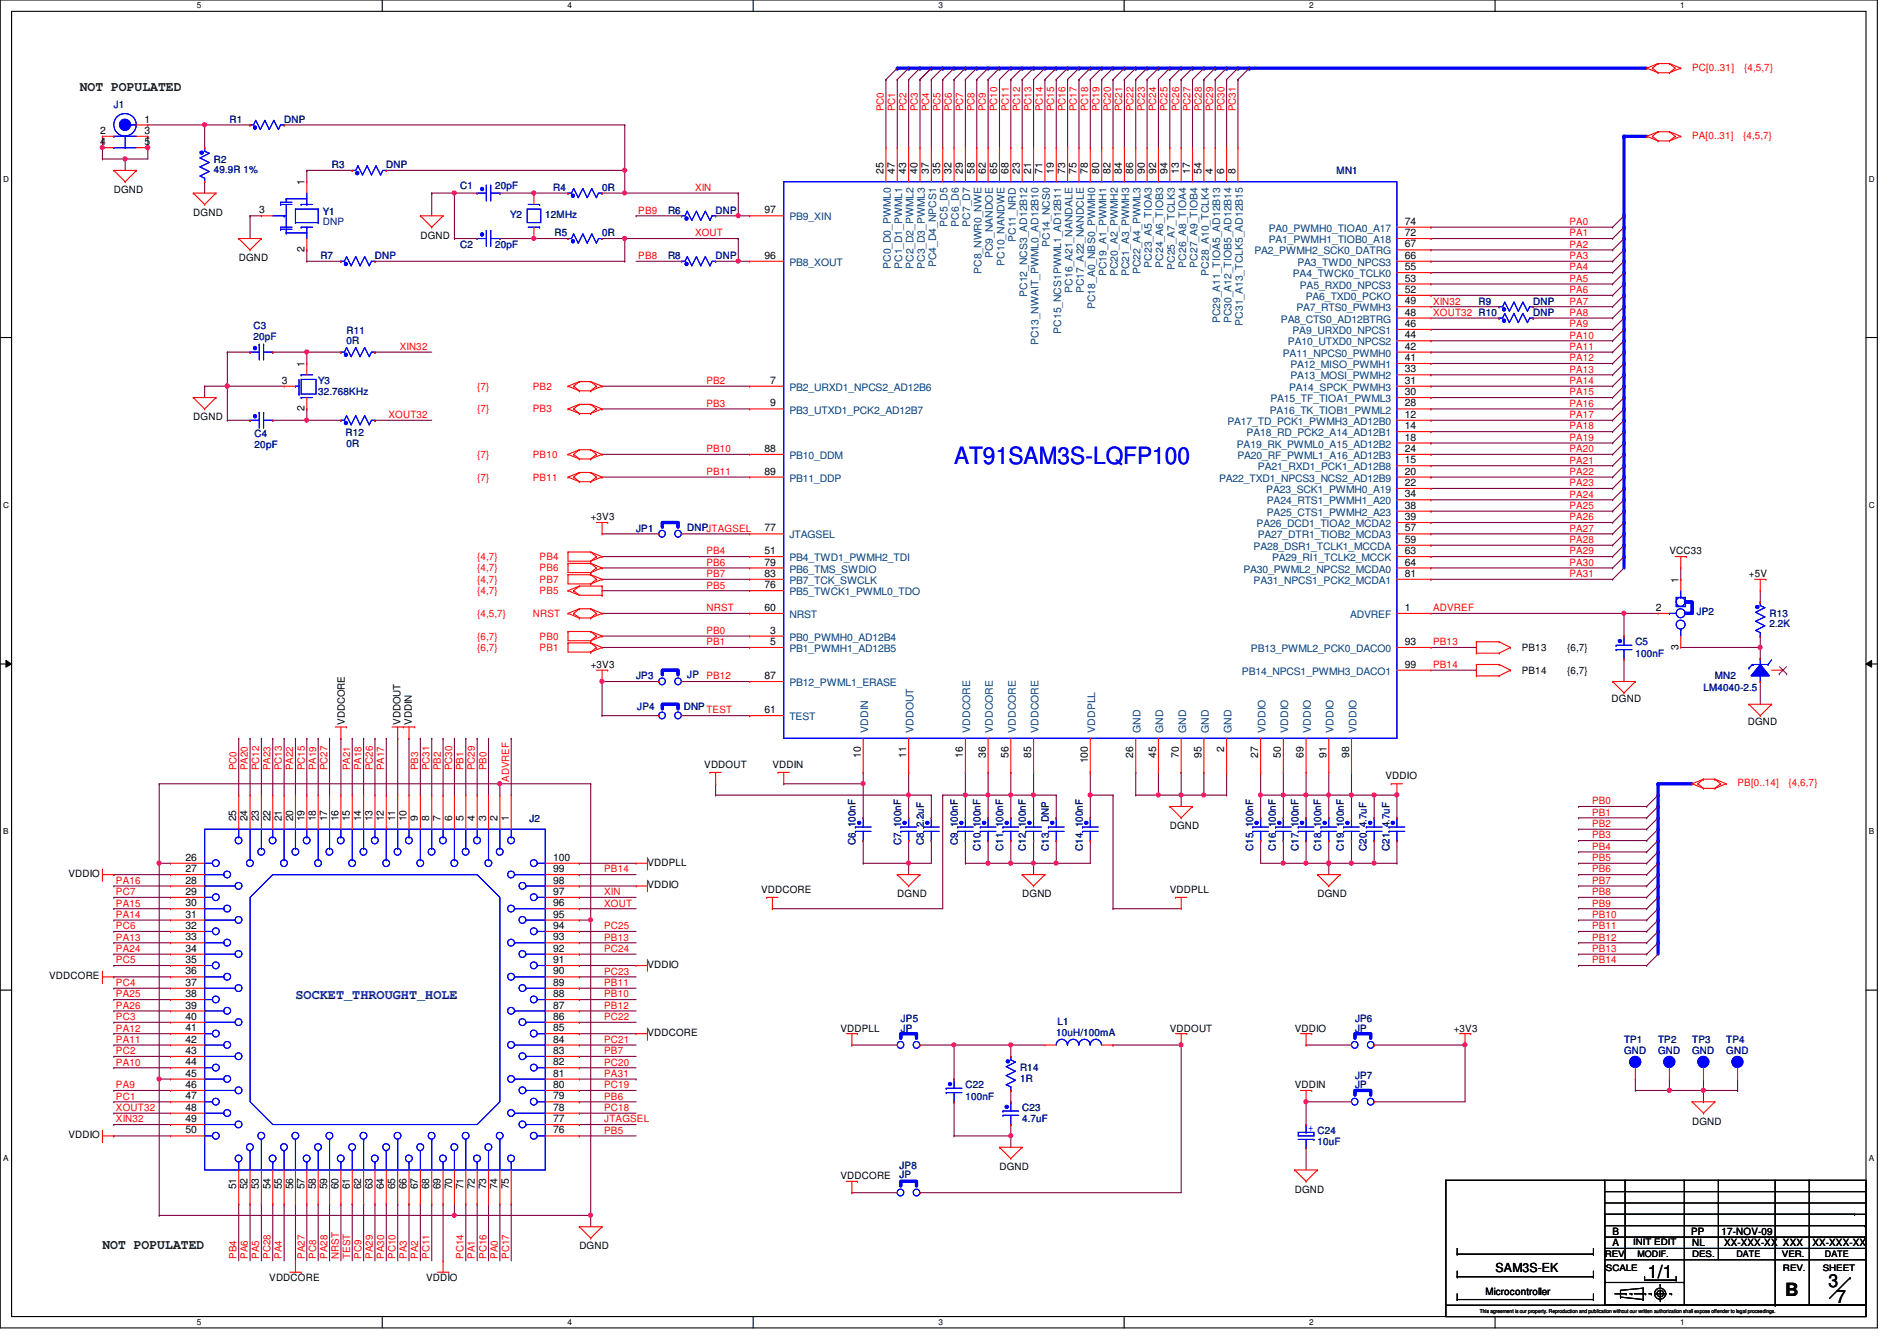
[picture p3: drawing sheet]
<svg xmlns="http://www.w3.org/2000/svg" width="297mm" height="210mm" viewBox="0 0 297 210" stroke-linecap="round" stroke-linejoin="round" font-family="sans-serif">
<defs><g id="words">
<text font-size="3.7" fill="#00f" x="149.4" y="72.7">AT91SAM3S-LQFP100</text>
<g font-size="2.8">
<text x="258" y="200.1">1/1</text>
<text x="279.5" y="202.8">B</text>
<text x="286.3" y="201.5">3</text>
<text x="287.5" y="204">7</text>
</g>
<g font-size="2.1" fill="#003f00">
<text x="12.5" y="14.2">NOT POPULATED</text>
<text x="16" y="195.5">NOT POPULATED</text>
</g>
<text font-size="2.1" fill="#00007f" x="46.3" y="156.4">SOCKET_THROUGHT_HOLE</text>
<text font-size="1.9" x="234.2" y="199.1">SAM3S-EK</text>
<g font-size="1.6" fill="#f00">
<text x="265" y="11">PC[0..31]</text>
<text x="273.1" y="11">{4,5,7}</text>
<text x="138.4" y="17.4" transform="rotate(-90 138.4 17.4)">PC0</text>
<text x="140.2" y="17.4" transform="rotate(-90 140.2 17.4)">PC1</text>
<text x="141.9" y="17.4" transform="rotate(-90 141.9 17.4)">PC2</text>
<text x="143.7" y="17.4" transform="rotate(-90 143.7 17.4)">PC3</text>
<text x="145.5" y="17.4" transform="rotate(-90 145.5 17.4)">PC4</text>
<text x="147.3" y="17.4" transform="rotate(-90 147.3 17.4)">PC5</text>
<text x="149.1" y="17.4" transform="rotate(-90 149.1 17.4)">PC6</text>
<text x="150.8" y="17.4" transform="rotate(-90 150.8 17.4)">PC7</text>
<text x="152.6" y="17.4" transform="rotate(-90 152.6 17.4)">PC8</text>
<text x="154.4" y="17.4" transform="rotate(-90 154.4 17.4)">PC9</text>
<text x="156.2" y="17.4" transform="rotate(-90 156.2 17.4)">PC10</text>
<text x="157.9" y="17.4" transform="rotate(-90 157.9 17.4)">PC11</text>
<text x="159.7" y="17.4" transform="rotate(-90 159.7 17.4)">PC12</text>
<text x="161.5" y="17.4" transform="rotate(-90 161.5 17.4)">PC13</text>
<text x="163.3" y="17.4" transform="rotate(-90 163.3 17.4)">PC14</text>
<text x="165.1" y="17.4" transform="rotate(-90 165.1 17.4)">PC15</text>
<text x="166.8" y="17.4" transform="rotate(-90 166.8 17.4)">PC16</text>
<text x="168.6" y="17.4" transform="rotate(-90 168.6 17.4)">PC17</text>
<text x="170.4" y="17.4" transform="rotate(-90 170.4 17.4)">PC18</text>
<text x="172.2" y="17.4" transform="rotate(-90 172.2 17.4)">PC19</text>
<text x="173.9" y="17.4" transform="rotate(-90 173.9 17.4)">PC20</text>
<text x="175.7" y="17.4" transform="rotate(-90 175.7 17.4)">PC21</text>
<text x="177.5" y="17.4" transform="rotate(-90 177.5 17.4)">PC22</text>
<text x="179.3" y="17.4" transform="rotate(-90 179.3 17.4)">PC23</text>
<text x="181.1" y="17.4" transform="rotate(-90 181.1 17.4)">PC24</text>
<text x="182.8" y="17.4" transform="rotate(-90 182.8 17.4)">PC25</text>
<text x="184.6" y="17.4" transform="rotate(-90 184.6 17.4)">PC26</text>
<text x="186.4" y="17.4" transform="rotate(-90 186.4 17.4)">PC27</text>
<text x="188.2" y="17.4" transform="rotate(-90 188.2 17.4)">PC28</text>
<text x="189.9" y="17.4" transform="rotate(-90 189.9 17.4)">PC29</text>
<text x="191.7" y="17.4" transform="rotate(-90 191.7 17.4)">PC30</text>
<text x="193.5" y="17.4" transform="rotate(-90 193.5 17.4)">PC31</text>
<text x="265" y="21.7">PA[0..31]</text>
<text x="273" y="21.7">{4,5,7}</text>
<text x="108.8" y="29.9">XIN</text>
<text x="99.9" y="33.4">PB9</text>
<text x="245.7" y="35.2">PA0</text>
<text x="99.9" y="40.6">PB8</text>
<text x="108.8" y="37">XOUT</text>
<text x="245.7" y="37">PA1</text>
<text x="245.7" y="38.8">PA2</text>
<text x="245.7" y="40.6">PA3</text>
<text x="224.4" y="47.7">XIN32</text>
<text x="245.7" y="42.3">PA4</text>
<text x="245.7" y="44.1">PA5</text>
<text x="245.7" y="45.9">PA6</text>
<text x="245.7" y="47.7">PA7</text>
<text x="224.4" y="49.4">XOUT32 R10</text>
<text x="245.7" y="51.2">PA9</text>
<text x="245.7" y="53">PA10</text>
<text x="245.7" y="49.4">PA8</text>
<text x="62.6" y="54.8">XIN32</text>
<text x="245.7" y="54.8">PA11</text>
<text x="245.7" y="56.6">PA12</text>
<text x="245.7" y="58.3">PA13</text>
<text x="60.8" y="65.4">XOUT32</text>
<text x="74.7" y="61">{7}</text>
<text x="74.7" y="64.6">{7}</text>
<text x="83.4" y="61">PB2</text>
<text x="83.4" y="64.6">PB3</text>
<text x="110.6" y="60.1">PB2</text>
<text x="110.6" y="63.7">PB3</text>
<text x="245.7" y="60.1">PA14</text>
<text x="245.7" y="61.9">PA15</text>
<text x="245.7" y="63.7">PA16</text>
<text x="245.7" y="65.4">PA17</text>
<text x="74.7" y="71.7">{7}</text>
<text x="83.4" y="71.7">PB10</text>
<text x="110.6" y="70.8">PB10</text>
<text x="245.7" y="67.2">PA18</text>
<text x="245.7" y="69">PA19</text>
<text x="245.7" y="70.8">PA20</text>
<text x="74.7" y="75.2">{7}</text>
<text x="83.4" y="75.2">PB11</text>
<text x="110.6" y="74.3">PB11</text>
<text x="245.7" y="72.6">PA21</text>
<text x="245.7" y="74.3">PA22</text>
<text x="245.7" y="76.1">PA23</text>
<text x="245.7" y="77.9">PA24</text>
<text x="245.7" y="79.7">PA25</text>
<text x="245.7" y="81.4">PA26</text>
<text x="245.7" y="83.2">PA27</text>
<text x="74.7" y="89.5">{4,7}</text>
<text x="74.7" y="87.7">{4,7}</text>
<text x="84.5" y="89.5">PB6</text>
<text x="84.5" y="87.7">PB4</text>
<text x="110.6" y="86.8">PB4</text>
<text x="110.6" y="88.6">PB6</text>
<text x="245.7" y="85">PA28</text>
<text x="245.7" y="86.8">PA29</text>
<text x="245.7" y="88.6">PA30</text>
<text x="74.7" y="93">{4,7}</text>
<text x="74.7" y="91.2">{4,7}</text>
<text x="84.5" y="93">PB5</text>
<text x="84.5" y="91.2">PB7</text>
<text x="110.6" y="90.3">PB7</text>
<text x="110.6" y="92.1">PB5</text>
<text x="110.6" y="95.7">NRST</text>
<text x="224.4" y="95.7">ADVREF</text>
<text x="245.7" y="90.3">PA31</text>
<text x="74.7" y="96.6">{4,5,7}</text>
<text x="74.7" y="101.9">{6,7}</text>
<text x="74.7" y="100.1">{6,7}</text>
<text x="83.4" y="96.6">NRST</text>
<text x="84.5" y="101.9">PB1</text>
<text x="84.5" y="100.1">PB0</text>
<text x="110.6" y="101">PB1</text>
<text x="110.6" y="99.2">PB0</text>
<text x="224.4" y="101">PB13</text>
<text x="110.6" y="106.3">PB12</text>
<text x="224.4" y="104.6">PB14</text>
<text x="110.6" y="111.7">TEST</text>
<text x="37" y="120.6" transform="rotate(-90 37 120.6)">PC0</text>
<text x="38.8" y="120.6" transform="rotate(-90 38.8 120.6)">PA20</text>
<text x="40.6" y="120.6" transform="rotate(-90 40.6 120.6)">PC12</text>
<text x="42.4" y="120.6" transform="rotate(-90 42.4 120.6)">PA23</text>
<text x="44.2" y="120.6" transform="rotate(-90 44.2 120.6)">PC13</text>
<text x="45.9" y="120.6" transform="rotate(-90 45.9 120.6)">PA22</text>
<text x="47.7" y="120.6" transform="rotate(-90 47.7 120.6)">PC15</text>
<text x="49.5" y="120.6" transform="rotate(-90 49.5 120.6)">PA19</text>
<text x="51.3" y="120.6" transform="rotate(-90 51.3 120.6)">PC27</text>
<text x="54.8" y="120.6" transform="rotate(-90 54.8 120.6)">PA21</text>
<text x="56.6" y="120.6" transform="rotate(-90 56.6 120.6)">PA18</text>
<text x="58.4" y="120.6" transform="rotate(-90 58.4 120.6)">PC26</text>
<text x="60.2" y="120.6" transform="rotate(-90 60.2 120.6)">PA17</text>
<text x="65.5" y="120.6" transform="rotate(-90 65.5 120.6)">PB3</text>
<text x="67.3" y="120.6" transform="rotate(-90 67.3 120.6)">PC31</text>
<text x="69" y="120.6" transform="rotate(-90 69 120.6)">PB2</text>
<text x="70.8" y="120.6" transform="rotate(-90 70.8 120.6)">PC30</text>
<text x="72.6" y="120.6" transform="rotate(-90 72.6 120.6)">PB1</text>
<text x="74.4" y="120.6" transform="rotate(-90 74.4 120.6)">PC29</text>
<text x="76.2" y="120.6" transform="rotate(-90 76.2 120.6)">PB0</text>
<text x="79.7" y="122.3" transform="rotate(-90 79.7 122.3)">ADVREF</text>
<text x="249.3" y="125.9">PB0</text>
<text x="272.1" y="123.1">PB[0..14]</text>
<text x="280.1" y="123.1">{4,6,7}</text>
<text x="249.3" y="127.7">PB1</text>
<text x="249.3" y="129.5">PB2</text>
<text x="249.3" y="131.2">PB3</text>
<text x="94.6" y="136.6">PB14</text>
<text x="249.3" y="136.6">PB6</text>
<text x="249.3" y="133">PB4</text>
<text x="249.3" y="134.8">PB5</text>
<text x="18.2" y="138.3">PA16</text>
<text x="18.2" y="140.1">PC7</text>
<text x="18.2" y="143.7">PA14</text>
<text x="18.2" y="141.9">PA15</text>
<text x="94.6" y="140.1">XIN</text>
<text x="94.6" y="141.9">XOUT</text>
<text x="249.3" y="138.3">PB7</text>
<text x="249.3" y="141.9">PB9</text>
<text x="249.3" y="140.1">PB8</text>
<text x="249.3" y="143.7">PB10</text>
<text x="18.2" y="149">PA24</text>
<text x="18.2" y="145.5">PC6</text>
<text x="18.2" y="147.2">PA13</text>
<text x="94.6" y="149">PC24</text>
<text x="94.6" y="145.5">PC25</text>
<text x="94.6" y="147.2">PB13</text>
<text x="249.3" y="145.5">PB11</text>
<text x="249.3" y="147.2">PB12</text>
<text x="249.3" y="149">PB13</text>
<text x="18.2" y="154.3">PC4</text>
<text x="18.2" y="150.8">PC5</text>
<text x="94.6" y="152.6">PC23</text>
<text x="94.6" y="154.3">PB11</text>
<text x="249.3" y="150.8">PB14</text>
<text x="18.2" y="156.1">PA25</text>
<text x="18.2" y="157.9">PA26</text>
<text x="18.2" y="159.7">PC3</text>
<text x="18.2" y="161.5">PA12</text>
<text x="94.6" y="159.7">PC22</text>
<text x="94.6" y="157.9">PB12</text>
<text x="94.6" y="156.1">PB10</text>
<text x="18.2" y="165">PC2</text>
<text x="18.2" y="163.2">PA11</text>
<text x="18.2" y="166.8">PA10</text>
<text x="94.6" y="166.8">PC20</text>
<text x="94.6" y="163.2">PC21</text>
<text x="94.6" y="165">PB7</text>
<text x="18.2" y="173.9">XOUT32</text>
<text x="18.2" y="170.3">PA9</text>
<text x="18.2" y="172.1">PC1</text>
<text x="94.6" y="173.9">PC18</text>
<text x="94.6" y="172.1">PB6</text>
<text x="94.6" y="170.3">PC19</text>
<text x="94.6" y="168.6">PA31</text>
<text x="18.2" y="175.7">XIN32</text>
<text x="94.6" y="175.7">JTAGSEL</text>
<text x="94.6" y="177.5">PB5</text>
<text x="37" y="197" transform="rotate(-90 37 197)">PB4</text>
<text x="38.8" y="197" transform="rotate(-90 38.8 197)">PA6</text>
<text x="40.6" y="197" transform="rotate(-90 40.6 197)">PA5</text>
<text x="42.4" y="197" transform="rotate(-90 42.4 197)">PC28</text>
<text x="44.2" y="197" transform="rotate(-90 44.2 197)">PA4</text>
<text x="47.7" y="197" transform="rotate(-90 47.7 197)">PA27</text>
<text x="49.5" y="197" transform="rotate(-90 49.5 197)">PC8</text>
<text x="51.3" y="197" transform="rotate(-90 51.3 197)">PA28</text>
<text x="53" y="197" transform="rotate(-90 53 197)">NRST</text>
<text x="54.8" y="197" transform="rotate(-90 54.8 197)">TEST</text>
<text x="56.6" y="197" transform="rotate(-90 56.6 197)">PC9</text>
<text x="58.4" y="197" transform="rotate(-90 58.4 197)">PA29</text>
<text x="60.2" y="197" transform="rotate(-90 60.2 197)">PA30</text>
<text x="61.9" y="197" transform="rotate(-90 61.9 197)">PC10</text>
<text x="63.7" y="197" transform="rotate(-90 63.7 197)">PA3</text>
<text x="65.5" y="197" transform="rotate(-90 65.5 197)">PA2</text>
<text x="67.3" y="197" transform="rotate(-90 67.3 197)">PC11</text>
<text x="72.6" y="197" transform="rotate(-90 72.6 197)">PC14</text>
<text x="74.4" y="197" transform="rotate(-90 74.4 197)">PA1</text>
<text x="76.2" y="197" transform="rotate(-90 76.2 197)">PC16</text>
<text x="77.9" y="197" transform="rotate(-90 77.9 197)">PA0</text>
<text x="79.7" y="197" transform="rotate(-90 79.7 197)">PC17</text>
</g>
<g font-size="1.6" fill="#00007f">
<text x="17.8" y="16.9">J1</text>
<text x="35.9" y="19.2">R1</text>
<text x="44.5" y="19.2">DNP</text>
<text x="33.5" y="25.4">R2</text>
<text x="33.5" y="27.1">49.9R 1%</text>
<text x="51.9" y="26.3">R3</text>
<text x="60.5" y="26.3">DNP</text>
<text x="72" y="29.5">C1</text>
<text x="77.6" y="29.5">20pF</text>
<text x="86.6" y="29.9">R4</text>
<text x="94.3" y="29.9">0R</text>
<text x="209.3" y="27.2">MN1</text>
<text x="50.5" y="35.2">DNP</text>
<text x="50.5" y="33.6">Y1</text>
<text x="79.9" y="34.2">Y2</text>
<text x="85.4" y="34.2">12MHz</text>
<text x="104.6" y="33.4">R6</text>
<text x="112.1" y="33.4">DNP</text>
<text x="50.2" y="40.6">R7</text>
<text x="58.7" y="40.6">DNP</text>
<text x="72" y="38.8">C2</text>
<text x="77.6" y="38.8">20pF</text>
<text x="86.8" y="37">R5</text>
<text x="94.3" y="37">0R</text>
<text x="104.6" y="40.6">R8</text>
<text x="112.1" y="40.6">DNP</text>
<text x="231.5" y="47.7">R9</text>
<text x="240.1" y="47.7">DNP</text>
<text x="39.7" y="51.6">C3</text>
<text x="39.7" y="53.2">20pF</text>
<text x="54.3" y="52.3">R11</text>
<text x="54.3" y="53.9">0R</text>
<text x="240.1" y="49.4">DNP</text>
<text x="49.8" y="60.1">Y3</text>
<text x="49.8" y="61.9">32.768KHz</text>
<text x="39.9" y="68.5">C4</text>
<text x="39.9" y="70.1">20pF</text>
<text x="54.1" y="68.3">R12</text>
<text x="54.3" y="69.9">0R</text>
<text x="99.6" y="83.2">JP1</text>
<text x="107.6" y="83.1">DNPJTAGSEL</text>
<text x="256.1" y="101">C5</text>
<text x="265.7" y="96.2">JP2</text>
<text x="277.1" y="96.6">R13</text>
<text x="277.1" y="98.2">2.2K</text>
<text x="99.6" y="106.3">JP3</text>
<text x="107.6" y="106.2">JP</text>
<text x="256.1" y="102.8">100nF</text>
<text x="268.5" y="106.3">MN2</text>
<text x="99.8" y="111.1">JP4</text>
<text x="107.1" y="111.1">DNP</text>
<text x="266.7" y="108.1">LM4040-2.5</text>
<text x="82.9" y="128.7">J2</text>
<text x="134" y="129.5" transform="rotate(-90 134 129.5)">100nF</text>
<text x="141.1" y="129.5" transform="rotate(-90 141.1 129.5)">100nF</text>
<text x="144.6" y="129.5" transform="rotate(-90 144.6 129.5)">2.2uF</text>
<text x="150" y="129.5" transform="rotate(-90 150 129.5)">100nF</text>
<text x="153.5" y="129.5" transform="rotate(-90 153.5 129.5)">100nF</text>
<text x="157.1" y="129.5" transform="rotate(-90 157.1 129.5)">100nF</text>
<text x="160.7" y="129.5" transform="rotate(-90 160.7 129.5)">100nF</text>
<text x="164.2" y="128.7" transform="rotate(-90 164.2 128.7)">DNP</text>
<text x="169.5" y="129.5" transform="rotate(-90 169.5 129.5)">100nF</text>
<text x="196.2" y="129.5" transform="rotate(-90 196.2 129.5)">100nF</text>
<text x="199.8" y="129.5" transform="rotate(-90 199.8 129.5)">100nF</text>
<text x="203.3" y="129.5" transform="rotate(-90 203.3 129.5)">100nF</text>
<text x="206.9" y="129.5" transform="rotate(-90 206.9 129.5)">100nF</text>
<text x="210.4" y="129.5" transform="rotate(-90 210.4 129.5)">100nF</text>
<text x="214" y="129.5" transform="rotate(-90 214 129.5)">4.7uF</text>
<text x="217.5" y="129.5" transform="rotate(-90 217.5 129.5)">4.7uF</text>
<text x="134" y="132.3" transform="rotate(-90 134 132.3)">C6</text>
<text x="141.1" y="132.3" transform="rotate(-90 141.1 132.3)">C7</text>
<text x="144.6" y="132.3" transform="rotate(-90 144.6 132.3)">C8</text>
<text x="150" y="132.3" transform="rotate(-90 150 132.3)">C9</text>
<text x="153.5" y="133.2" transform="rotate(-90 153.5 133.2)">C10</text>
<text x="157.1" y="133.2" transform="rotate(-90 157.1 133.2)">C11</text>
<text x="160.7" y="133.2" transform="rotate(-90 160.7 133.2)">C12</text>
<text x="164.2" y="133.2" transform="rotate(-90 164.2 133.2)">C13</text>
<text x="169.5" y="133.2" transform="rotate(-90 169.5 133.2)">C14</text>
<text x="196.2" y="133.2" transform="rotate(-90 196.2 133.2)">C15</text>
<text x="199.8" y="133.2" transform="rotate(-90 199.8 133.2)">C16</text>
<text x="203.3" y="133.2" transform="rotate(-90 203.3 133.2)">C17</text>
<text x="206.9" y="133.2" transform="rotate(-90 206.9 133.2)">C18</text>
<text x="210.4" y="133.2" transform="rotate(-90 210.4 133.2)">C19</text>
<text x="214" y="133.2" transform="rotate(-90 214 133.2)">C20</text>
<text x="217.5" y="133.2" transform="rotate(-90 217.5 133.2)">C21</text>
<text x="141.1" y="160">JP5</text>
<text x="141.1" y="161.5">JP</text>
<text x="165.6" y="160.4">L1</text>
<text x="212.2" y="160">JP6</text>
<text x="212.2" y="161.5">JP</text>
<text x="159.7" y="167.7">R14</text>
<text x="165.4" y="162.2">10uH/100mA</text>
<text x="254.3" y="163.2">TP1</text>
<text x="254.3" y="165">GND</text>
<text x="259.6" y="163.2">TP2</text>
<text x="259.6" y="165">GND</text>
<text x="265" y="163.2">TP3</text>
<text x="265" y="165">GND</text>
<text x="270.3" y="163.2">TP4</text>
<text x="270.3" y="165">GND</text>
<text x="151.2" y="170.3">C22</text>
<text x="151.2" y="172.1">100nF</text>
<text x="159.7" y="169.3">1R</text>
<text x="160.1" y="173.9">C23</text>
<text x="212.2" y="168.9">JP7</text>
<text x="212.2" y="170.3">JP</text>
<text x="160.1" y="175.7">4.7uF</text>
<text x="206.3" y="179.2">10uF</text>
<text x="140.8" y="183">JP8</text>
<text x="140.8" y="184.4">JP</text>
</g>
<g font-size="1.6">
<text x="15.7" y="21">2</text>
<text x="15.7" y="22.7">4</text>
<text x="22.6" y="19.2">1</text>
<text x="22.6" y="21">3</text>
<text x="22.6" y="22.7">5</text>
<text x="47.7" y="29" transform="rotate(-90 47.7 29)">1</text>
<text x="138.3" y="27.2" transform="rotate(-90 138.3 27.2)">25</text>
<text x="140.1" y="27.2" transform="rotate(-90 140.1 27.2)">47</text>
<text x="141.9" y="27.2" transform="rotate(-90 141.9 27.2)">43</text>
<text x="143.7" y="27.2" transform="rotate(-90 143.7 27.2)">40</text>
<text x="145.5" y="27.2" transform="rotate(-90 145.5 27.2)">37</text>
<text x="147.2" y="27.2" transform="rotate(-90 147.2 27.2)">35</text>
<text x="149" y="27.2" transform="rotate(-90 149 27.2)">32</text>
<text x="150.8" y="27.2" transform="rotate(-90 150.8 27.2)">29</text>
<text x="152.6" y="27.2" transform="rotate(-90 152.6 27.2)">58</text>
<text x="154.3" y="27.2" transform="rotate(-90 154.3 27.2)">62</text>
<text x="156.1" y="27.2" transform="rotate(-90 156.1 27.2)">65</text>
<text x="157.9" y="27.2" transform="rotate(-90 157.9 27.2)">68</text>
<text x="159.7" y="27.2" transform="rotate(-90 159.7 27.2)">23</text>
<text x="161.5" y="27.2" transform="rotate(-90 161.5 27.2)">21</text>
<text x="163.2" y="27.2" transform="rotate(-90 163.2 27.2)">71</text>
<text x="165" y="27.2" transform="rotate(-90 165 27.2)">19</text>
<text x="166.8" y="27.2" transform="rotate(-90 166.8 27.2)">73</text>
<text x="168.6" y="27.2" transform="rotate(-90 168.6 27.2)">75</text>
<text x="170.3" y="27.2" transform="rotate(-90 170.3 27.2)">78</text>
<text x="172.1" y="27.2" transform="rotate(-90 172.1 27.2)">80</text>
<text x="173.9" y="27.2" transform="rotate(-90 173.9 27.2)">82</text>
<text x="175.7" y="27.2" transform="rotate(-90 175.7 27.2)">84</text>
<text x="177.5" y="27.2" transform="rotate(-90 177.5 27.2)">86</text>
<text x="179.2" y="27.2" transform="rotate(-90 179.2 27.2)">90</text>
<text x="181" y="27.2" transform="rotate(-90 181 27.2)">92</text>
<text x="182.8" y="27.2" transform="rotate(-90 182.8 27.2)">94</text>
<text x="184.6" y="27.2" transform="rotate(-90 184.6 27.2)">13</text>
<text x="186.3" y="27.2" transform="rotate(-90 186.3 27.2)">17</text>
<text x="188.1" y="27.2" transform="rotate(-90 188.1 27.2)">54</text>
<text x="189.9" y="27.2" transform="rotate(-90 189.9 27.2)">4</text>
<text x="191.7" y="27.2" transform="rotate(-90 191.7 27.2)">6</text>
<text x="193.5" y="27.2" transform="rotate(-90 193.5 27.2)">8</text>
<text x="17.8" y="30.2">DGND</text>
<text x="30.3" y="33.8">DGND</text>
<text x="40.6" y="33.4">3</text>
<text x="119.7" y="33.4">97</text>
<text x="220" y="35.2">74</text>
<text x="37.4" y="40.9">DGND</text>
<text x="47.7" y="39.5" transform="rotate(-90 47.7 39.5)">2</text>
<text x="65.8" y="37.3">DGND</text>
<text x="119.7" y="40.5">96</text>
<text x="220" y="37">72</text>
<text x="220" y="38.7">67</text>
<text x="220" y="40.5">66</text>
<text x="220" y="42.3">55</text>
<text x="220" y="44.1">53</text>
<text x="220" y="45.8">52</text>
<text x="220" y="47.6">49</text>
<text x="220" y="49.4">48</text>
<text x="220" y="51.2">46</text>
<text x="220" y="53">44</text>
<text x="47.7" y="57.4" transform="rotate(-90 47.7 57.4)">1</text>
<text x="220" y="54.7">42</text>
<text x="220" y="56.5">41</text>
<text x="220" y="58.3">33</text>
<text x="30.3" y="65.8">DGND</text>
<text x="44.2" y="60.1">3</text>
<text x="47.7" y="64.3" transform="rotate(-90 47.7 64.3)">2</text>
<text x="120.6" y="60.1">7</text>
<text x="120.6" y="63.6">9</text>
<text x="220" y="60.1">31</text>
<text x="220" y="61.8">30</text>
<text x="220" y="63.6">28</text>
<text x="220" y="65.4">12</text>
<text x="119.7" y="70.7">88</text>
<text x="220" y="67.2">14</text>
<text x="220" y="69">18</text>
<text x="220" y="70.7">24</text>
<text x="119.7" y="74.3">89</text>
<text x="220" y="72.5">15</text>
<text x="220" y="74.3">20</text>
<text x="220" y="76.1">22</text>
<text x="220" y="77.9">34</text>
<text x="92.5" y="81.4">+3V3</text>
<text x="119.7" y="83.2">77</text>
<text x="220" y="79.6">38</text>
<text x="220" y="81.4">39</text>
<text x="220" y="83.2">57</text>
<text x="119.7" y="88.5">79</text>
<text x="119.7" y="86.7">51</text>
<text x="220" y="85">59</text>
<text x="220" y="86.7">63</text>
<text x="220" y="88.5">64</text>
<text x="261.4" y="86.8">VCC33</text>
<text x="119.7" y="95.6">60</text>
<text x="119.7" y="92.1">76</text>
<text x="119.7" y="90.3">83</text>
<text x="220" y="95.6">1</text>
<text x="220" y="90.3">81</text>
<text x="259.3" y="95.6">2</text>
<text x="262.8" y="91.2" transform="rotate(-90 262.8 91.2)">1</text>
<text x="273.9" y="90.3">+5V</text>
<text x="120.6" y="99.2">3</text>
<text x="120.6" y="101">5</text>
<text x="220" y="101">93</text>
<text x="238.3" y="101.9">PB13</text>
<text x="245.4" y="101.9">{6,7}</text>
<text x="262.8" y="101.7" transform="rotate(-90 262.8 101.7)">3</text>
<text x="92.5" y="104.6">+3V3</text>
<text x="119.7" y="106.3">87</text>
<text x="220" y="104.5">99</text>
<text x="238.3" y="105.5">PB14</text>
<text x="245.4" y="105.5">{6,7}</text>
<text x="54" y="113.5" transform="rotate(-90 54 113.5)">VDDCORE</text>
<text x="62.7" y="113.5" transform="rotate(-90 62.7 113.5)">VDDOUT</text>
<text x="64.5" y="113.5" transform="rotate(-90 64.5 113.5)">VDDIN</text>
<text x="119.7" y="111.6">61</text>
<text x="252.3" y="109.9">DGND</text>
<text x="273.7" y="113.5">DGND</text>
<text x="134.8" y="118.6" transform="rotate(-90 134.8 118.6)">10</text>
<text x="141.9" y="118.6" transform="rotate(-90 141.9 118.6)">11</text>
<text x="150.8" y="118.6" transform="rotate(-90 150.8 118.6)">16</text>
<text x="154.3" y="118.6" transform="rotate(-90 154.3 118.6)">36</text>
<text x="157.9" y="118.6" transform="rotate(-90 157.9 118.6)">56</text>
<text x="161.5" y="118.6" transform="rotate(-90 161.5 118.6)">85</text>
<text x="170.3" y="119.5" transform="rotate(-90 170.3 119.5)">100</text>
<text x="177.5" y="118.6" transform="rotate(-90 177.5 118.6)">26</text>
<text x="181" y="118.6" transform="rotate(-90 181 118.6)">45</text>
<text x="184.6" y="118.6" transform="rotate(-90 184.6 118.6)">70</text>
<text x="188.1" y="118.6" transform="rotate(-90 188.1 118.6)">95</text>
<text x="191.7" y="117.7" transform="rotate(-90 191.7 117.7)">2</text>
<text x="197" y="118.6" transform="rotate(-90 197 118.6)">27</text>
<text x="200.6" y="118.6" transform="rotate(-90 200.6 118.6)">50</text>
<text x="204.1" y="118.6" transform="rotate(-90 204.1 118.6)">69</text>
<text x="207.7" y="118.6" transform="rotate(-90 207.7 118.6)">91</text>
<text x="211.2" y="118.6" transform="rotate(-90 211.2 118.6)">98</text>
<text x="110.3" y="120.2">VDDOUT</text>
<text x="120.9" y="120.2">VDDIN</text>
<text x="217" y="122">VDDIO</text>
<text x="37" y="128.6" transform="rotate(-90 37 128.6)">25</text>
<text x="38.8" y="128.6" transform="rotate(-90 38.8 128.6)">24</text>
<text x="40.6" y="128.6" transform="rotate(-90 40.6 128.6)">23</text>
<text x="42.3" y="128.6" transform="rotate(-90 42.3 128.6)">22</text>
<text x="44.1" y="128.6" transform="rotate(-90 44.1 128.6)">21</text>
<text x="45.9" y="128.6" transform="rotate(-90 45.9 128.6)">20</text>
<text x="47.7" y="128.6" transform="rotate(-90 47.7 128.6)">19</text>
<text x="49.4" y="128.6" transform="rotate(-90 49.4 128.6)">18</text>
<text x="51.2" y="128.6" transform="rotate(-90 51.2 128.6)">17</text>
<text x="53" y="128.6" transform="rotate(-90 53 128.6)">16</text>
<text x="54.8" y="128.6" transform="rotate(-90 54.8 128.6)">15</text>
<text x="56.6" y="128.6" transform="rotate(-90 56.6 128.6)">14</text>
<text x="58.3" y="128.6" transform="rotate(-90 58.3 128.6)">13</text>
<text x="60.1" y="128.6" transform="rotate(-90 60.1 128.6)">12</text>
<text x="61.9" y="128.6" transform="rotate(-90 61.9 128.6)">11</text>
<text x="63.7" y="128.6" transform="rotate(-90 63.7 128.6)">10</text>
<text x="65.4" y="128.6" transform="rotate(-90 65.4 128.6)">9</text>
<text x="67.2" y="128.6" transform="rotate(-90 67.2 128.6)">8</text>
<text x="69" y="128.6" transform="rotate(-90 69 128.6)">7</text>
<text x="70.8" y="128.6" transform="rotate(-90 70.8 128.6)">6</text>
<text x="72.6" y="128.6" transform="rotate(-90 72.6 128.6)">5</text>
<text x="74.3" y="128.6" transform="rotate(-90 74.3 128.6)">4</text>
<text x="76.1" y="128.6" transform="rotate(-90 76.1 128.6)">3</text>
<text x="77.9" y="128.6" transform="rotate(-90 77.9 128.6)">2</text>
<text x="79.7" y="128.6" transform="rotate(-90 79.7 128.6)">1</text>
<text x="183.2" y="129.8">DGND</text>
<text x="10.7" y="137.3">VDDIO</text>
<text x="29" y="134.7">26</text>
<text x="29" y="136.5">27</text>
<text x="86.6" y="136.5">99</text>
<text x="86.6" y="134.7">100</text>
<text x="101.4" y="135.5">VDDPLL</text>
<text x="29" y="138.3">28</text>
<text x="29" y="140.1">29</text>
<text x="29" y="141.9">30</text>
<text x="29" y="143.6">31</text>
<text x="86.6" y="143.6">95</text>
<text x="86.6" y="141.9">96</text>
<text x="86.6" y="140.1">97</text>
<text x="86.6" y="138.3">98</text>
<text x="101.4" y="139.1">VDDIO</text>
<text x="119.2" y="139.8">VDDCORE</text>
<text x="140.5" y="140.5">DGND</text>
<text x="160.1" y="140.5">DGND</text>
<text x="183.2" y="139.8">VDDPLL</text>
<text x="206.3" y="140.5">DGND</text>
<text x="29" y="145.4">32</text>
<text x="29" y="147.2">33</text>
<text x="29" y="149">34</text>
<text x="86.6" y="149">92</text>
<text x="86.6" y="147.2">93</text>
<text x="86.6" y="145.4">94</text>
<text x="7.7" y="153.3">VDDCORE</text>
<text x="29" y="150.7">35</text>
<text x="29" y="152.5">36</text>
<text x="29" y="154.3">37</text>
<text x="86.6" y="154.3">89</text>
<text x="86.6" y="152.5">90</text>
<text x="86.6" y="150.7">91</text>
<text x="101.4" y="151.5">VDDIO</text>
<text x="29" y="156.1">38</text>
<text x="29" y="157.9">39</text>
<text x="29" y="159.6">40</text>
<text x="29" y="161.4">41</text>
<text x="86.6" y="161.4">85</text>
<text x="86.6" y="159.6">86</text>
<text x="86.6" y="157.9">87</text>
<text x="86.6" y="156.1">88</text>
<text x="131.6" y="161.5">VDDPLL</text>
<text x="183.2" y="161.5">VDDOUT</text>
<text x="202.7" y="161.5">VDDIO</text>
<text x="227.6" y="161.5">+3V3</text>
<text x="29" y="163.2">42</text>
<text x="29" y="165">43</text>
<text x="29" y="166.8">44</text>
<text x="86.6" y="166.8">82</text>
<text x="86.6" y="165">83</text>
<text x="86.6" y="163.2">84</text>
<text x="101.4" y="162.2">VDDCORE</text>
<text x="29" y="168.5">45</text>
<text x="29" y="170.3">46</text>
<text x="29" y="172.1">47</text>
<text x="29" y="173.9">48</text>
<text x="86.6" y="173.9">78</text>
<text x="86.6" y="172.1">79</text>
<text x="86.6" y="170.3">80</text>
<text x="86.6" y="168.5">81</text>
<text x="202.7" y="170.3">VDDIN</text>
<text x="10.7" y="178.2">VDDIO</text>
<text x="29" y="175.6">49</text>
<text x="29" y="177.4">50</text>
<text x="86.6" y="177.4">76</text>
<text x="86.6" y="175.6">77</text>
<text x="265" y="176">DGND</text>
<text x="131.6" y="184.6">VDDCORE</text>
<text x="156.5" y="183.1">DGND</text>
<text x="37" y="186.1" transform="rotate(-90 37 186.1)">51</text>
<text x="38.8" y="186.1" transform="rotate(-90 38.8 186.1)">52</text>
<text x="40.6" y="186.1" transform="rotate(-90 40.6 186.1)">53</text>
<text x="42.3" y="186.1" transform="rotate(-90 42.3 186.1)">54</text>
<text x="44.1" y="186.1" transform="rotate(-90 44.1 186.1)">55</text>
<text x="45.9" y="186.1" transform="rotate(-90 45.9 186.1)">56</text>
<text x="47.7" y="186.1" transform="rotate(-90 47.7 186.1)">57</text>
<text x="49.4" y="186.1" transform="rotate(-90 49.4 186.1)">58</text>
<text x="51.2" y="186.1" transform="rotate(-90 51.2 186.1)">59</text>
<text x="53" y="186.1" transform="rotate(-90 53 186.1)">60</text>
<text x="54.8" y="186.1" transform="rotate(-90 54.8 186.1)">61</text>
<text x="56.6" y="186.1" transform="rotate(-90 56.6 186.1)">62</text>
<text x="58.3" y="186.1" transform="rotate(-90 58.3 186.1)">63</text>
<text x="60.1" y="186.1" transform="rotate(-90 60.1 186.1)">64</text>
<text x="61.9" y="186.1" transform="rotate(-90 61.9 186.1)">65</text>
<text x="63.7" y="186.1" transform="rotate(-90 63.7 186.1)">66</text>
<text x="65.4" y="186.1" transform="rotate(-90 65.4 186.1)">67</text>
<text x="67.2" y="186.1" transform="rotate(-90 67.2 186.1)">68</text>
<text x="69" y="186.1" transform="rotate(-90 69 186.1)">69</text>
<text x="70.8" y="186.1" transform="rotate(-90 70.8 186.1)">70</text>
<text x="72.6" y="186.1" transform="rotate(-90 72.6 186.1)">71</text>
<text x="74.3" y="186.1" transform="rotate(-90 74.3 186.1)">72</text>
<text x="76.1" y="186.1" transform="rotate(-90 76.1 186.1)">73</text>
<text x="77.9" y="186.1" transform="rotate(-90 77.9 186.1)">74</text>
<text x="79.7" y="186.1" transform="rotate(-90 79.7 186.1)">75</text>
<text x="202.7" y="186.7">DGND</text>
<text x="90.7" y="195.6">DGND</text>
<text x="252.5" y="195.1">A</text>
<text x="252.5" y="193.3">B</text>
<text x="264.8" y="193.3">PP</text>
<text x="265" y="195.1">NL</text>
<text x="269.6" y="193.3">17-NOV-09</text>
<text x="270" y="195.1">XX-XXX-XX</text>
<text x="279.2" y="195.1">XXX</text>
<text x="283.8" y="195.1">XX-XXX-XX</text>
<text x="42.2" y="200.6">VDDCORE</text>
<text x="66.7" y="200.6">VDDIO</text>
<text x="232.6" y="202.7">Microcontroller</text>
</g>
<g font-size="1.6" fill="#003f7f">
<text x="123.6" y="34.5">PB9_XIN</text>
<text x="148.4" y="35.5" transform="rotate(-90 148.4 35.5)">PC5_D5</text>
<text x="150.2" y="35.5" transform="rotate(-90 150.2 35.5)">PC6_D6</text>
<text x="151.9" y="35.5" transform="rotate(-90 151.9 35.5)">PC7_D7</text>
<text x="123.6" y="41.6">PB8_XOUT</text>
<text x="146.6" y="41.8" transform="rotate(-90 146.6 41.8)">PC4_D4_NPCS1</text>
<text x="155.5" y="40.4" transform="rotate(-90 155.5 40.4)">PC9_NANDOE</text>
<text x="157.3" y="41.6" transform="rotate(-90 157.3 41.6)">PC10_NANDWE</text>
<text x="159" y="37.8" transform="rotate(-90 159 37.8)">PC11_NRD</text>
<text x="164.4" y="38.7" transform="rotate(-90 164.4 38.7)">PC14_NCS0</text>
<text x="180.4" y="41.9" transform="rotate(-90 180.4 41.9)">PC23_A5_TIOA3</text>
<text x="182.2" y="41.9" transform="rotate(-90 182.2 41.9)">PC24_A6_TIOB3</text>
<text x="185.7" y="41.9" transform="rotate(-90 185.7 41.9)">PC26_A8_TIOA4</text>
<text x="187.5" y="41.9" transform="rotate(-90 187.5 41.9)">PC27_A9_TIOB4</text>
<text x="196.4" y="39.8">PA2_PWMH2_SCK0_DATRG</text>
<text x="198.7" y="36.3">PA0_PWMH0_TIOA0_A17</text>
<text x="198.7" y="38.1">PA1_PWMH1_TIOB0_A18</text>
<text x="203.2" y="41.6">PA3_TWD0_NPCS3</text>
<text x="139.5" y="42.1" transform="rotate(-90 139.5 42.1)">PC0_D0_PWML0</text>
<text x="141.3" y="42.1" transform="rotate(-90 141.3 42.1)">PC1_D1_PWML1</text>
<text x="143" y="42.1" transform="rotate(-90 143 42.1)">PC2_D2_PWML2</text>
<text x="144.8" y="42.1" transform="rotate(-90 144.8 42.1)">PC3_D3_PWML3</text>
<text x="153.7" y="42.9" transform="rotate(-90 153.7 42.9)">PC8_NWR0_NWE</text>
<text x="160.8" y="46.5" transform="rotate(-90 160.8 46.5)">PC12_NCS3_AD12B12</text>
<text x="167.9" y="45.8" transform="rotate(-90 167.9 45.8)">PC16_A21_NANDALE</text>
<text x="169.7" y="45.9" transform="rotate(-90 169.7 45.9)">PC17_A22_NANDCLE</text>
<text x="173.3" y="43.2" transform="rotate(-90 173.3 43.2)">PC19_A1_PWMH1</text>
<text x="175" y="43.2" transform="rotate(-90 175 43.2)">PC20_A2_PWMH2</text>
<text x="176.8" y="43.2" transform="rotate(-90 176.8 43.2)">PC21_A3_PWMH3</text>
<text x="178.6" y="42.9" transform="rotate(-90 178.6 42.9)">PC22_A4_PWML3</text>
<text x="183.9" y="42.2" transform="rotate(-90 183.9 42.2)">PC25_A7_TCLK3</text>
<text x="189.3" y="43.1" transform="rotate(-90 189.3 43.1)">PC28_A10_TCLK4</text>
<text x="202.4" y="43.4">PA4_TWCK0_TCLK0</text>
<text x="203.5" y="45.2">PA5_RXD0_NPCS3</text>
<text x="204.5" y="46.9">PA6_TXD0_PCKO</text>
<text x="166.2" y="52.2" transform="rotate(-90 166.2 52.2)">PC15_NCS1PWML1_AD12B11</text>
<text x="171.5" y="48.4" transform="rotate(-90 171.5 48.4)">PC18_A0_NBS0_PWMH0</text>
<text x="191" y="50.6" transform="rotate(-90 191 50.6)">PC29_A11_TIOA5_AD12B13</text>
<text x="192.8" y="50.6" transform="rotate(-90 192.8 50.6)">PC30_A12_TIOB5_AD12B14</text>
<text x="194.6" y="51" transform="rotate(-90 194.6 51)">PC31_A13_TCLK5_AD12B15</text>
<text x="200.6" y="50.5">PA8_CTS0_AD12BTRG</text>
<text x="202.4" y="52.3">PA9_URXD0_NPCS1</text>
<text x="203" y="48.7">PA7_RTS0_PWMH3</text>
<text x="162.6" y="54.1" transform="rotate(-90 162.6 54.1)">PC13_NWAIT_PWML0_AD12B10</text>
<text x="200.9" y="55.8">PA11_NPCS0_PWMH0</text>
<text x="201.7" y="54.1">PA10_UTXD0_NPCS2</text>
<text x="202.1" y="57.6">PA12_MISO_PWMH1</text>
<text x="202.1" y="59.4">PA13_MOSI_PWMH2</text>
<text x="123.6" y="61.2">PB2_URXD1_NPCS2_AD12B6</text>
<text x="123.6" y="64.7">PB3_UTXD1_PCK2_AD12B7</text>
<text x="198.8" y="64.7">PA16_TK_TIOB1_PWML2</text>
<text x="198.9" y="62.9">PA15_TF_TIOA1_PWML3</text>
<text x="201.8" y="61.2">PA14_SPCK_PWMH3</text>
<text x="123.6" y="71.8">PB10_DDM</text>
<text x="192.2" y="66.5">PA17_TD_PCK1_PWMH3_AD12B0</text>
<text x="193.7" y="70.1">PA19_RK_PWML0_A15_AD12B2</text>
<text x="193.8" y="71.8">PA20_RF_PWML1_A16_AD12B3</text>
<text x="195.2" y="68.3">PA18_RD_PCK2_A14_AD12B1</text>
<text x="123.6" y="75.4">PB11_DDP</text>
<text x="190.9" y="75.4">PA22_TXD1_NPCS3_NCS2_AD12B9</text>
<text x="197" y="73.6">PA21_RXD1_PCK1_AD12B8</text>
<text x="198.3" y="77.2">PA23_SCK1_PWMH0_A19</text>
<text x="196.8" y="82.5">PA26_DCD1_TIOA2_MCDA2</text>
<text x="198.4" y="80.7">PA25_CTS1_PWMH2_A23</text>
<text x="198.4" y="79">PA24_RTS1_PWMH1_A20</text>
<text x="123.6" y="84.3">JTAGSEL</text>
<text x="123.6" y="89.6">PB6_TMS_SWDIO</text>
<text x="123.6" y="87.8">PB4_TWD1_PWMH2_TDI</text>
<text x="194.7" y="89.6">PA30_PWML2_NPCS2_MCDA0</text>
<text x="196.3" y="86.1">PA28_DSR1_TCLK1_MCCDA</text>
<text x="196.9" y="84.3">PA27_DTR1_TIOB2_MCDA3</text>
<text x="199.2" y="87.8">PA29_RI1_TCLK2_MCCK</text>
<text x="123.6" y="93.2">PB5_TWCK1_PWML0_TDO</text>
<text x="123.6" y="91.4">PB7_TCK_SWCLK</text>
<text x="196.3" y="91.4">PA31_NPCS1_PCK2_MCDA1</text>
<text x="123.6" y="100.3">PB0_PWMH0_AD12B4</text>
<text x="123.6" y="96.7">NRST</text>
<text x="211.4" y="96.7">ADVREF</text>
<text x="123.6" y="107.4">PB12_PWML1_ERASE</text>
<text x="123.6" y="102.1">PB1_PWMH1_AD12B5</text>
<text x="194.5" y="105.6">PB14_NPCS1_PWMH3_DACO1</text>
<text x="195.9" y="102.1">PB13_PWML2_PCK0_DACO0</text>
<text x="123.6" y="112.7">TEST</text>
<text x="135.9" y="114.7" transform="rotate(-90 135.9 114.7)">VDDIN</text>
<text x="143" y="114.7" transform="rotate(-90 143 114.7)">VDDOUT</text>
<text x="151.9" y="114.7" transform="rotate(-90 151.9 114.7)">VDDCORE</text>
<text x="155.5" y="114.7" transform="rotate(-90 155.5 114.7)">VDDCORE</text>
<text x="159" y="114.7" transform="rotate(-90 159 114.7)">VDDCORE</text>
<text x="162.6" y="114.7" transform="rotate(-90 162.6 114.7)">VDDCORE</text>
<text x="171.5" y="114.7" transform="rotate(-90 171.5 114.7)">VDDPLL</text>
<text x="178.6" y="114.7" transform="rotate(-90 178.6 114.7)">GND</text>
<text x="182.2" y="114.7" transform="rotate(-90 182.2 114.7)">GND</text>
<text x="185.7" y="114.7" transform="rotate(-90 185.7 114.7)">GND</text>
<text x="189.3" y="114.7" transform="rotate(-90 189.3 114.7)">GND</text>
<text x="192.8" y="114.7" transform="rotate(-90 192.8 114.7)">GND</text>
<text x="198.2" y="114.7" transform="rotate(-90 198.2 114.7)">VDDIO</text>
<text x="201.7" y="114.7" transform="rotate(-90 201.7 114.7)">VDDIO</text>
<text x="205.3" y="114.7" transform="rotate(-90 205.3 114.7)">VDDIO</text>
<text x="208.8" y="114.7" transform="rotate(-90 208.8 114.7)">VDDIO</text>
<text x="212.4" y="114.7" transform="rotate(-90 212.4 114.7)">VDDIO</text>
</g>
<text font-size="1.6" fill="#00f" x="204.8" y="177.1">+ C24</text>
<g font-size="1.4">
<text x="251.3" y="196.7">REV</text>
<text x="255.7" y="194.9">INIT EDIT</text>
<text x="256.4" y="196.7">MODIF.</text>
<text x="265" y="196.7">DES.</text>
<text x="271.9" y="196.7">DATE</text>
<text x="279" y="196.7">VER.</text>
<text x="285.7" y="196.7">DATE</text>
<text x="251.5" y="199">SCALE</text>
<text x="279.2" y="199">REV.</text>
<text x="285.4" y="199">SHEET</text>
</g>
<g font-size="1.3">
<text x="30.8" y="1.3">5</text>
<text x="88.9" y="1.3">4</text>
<text x="146.9" y="1.3">3</text>
<text x="205" y="1.3">2</text>
<text x="263.1" y="1.3">1</text>
<text x=".5" y="28.4">D</text>
<text x="292.6" y="28.4">D</text>
<text x=".5" y="79.5">C</text>
<text x="292.6" y="79.5">C</text>
<text x=".5" y="130.6">B</text>
<text x="292.6" y="130.6">B</text>
<text x=".5" y="181.7">A</text>
<text x="292.6" y="181.7">A</text>
<text x="30.8" y="207.4">5</text>
<text x="88.9" y="207.4">4</text>
<text x="146.9" y="207.4">3</text>
<text x="205" y="207.4">2</text>
<text x="263.1" y="207.4">1</text>
</g>
<g font-size=".8">
<text x="231.7" y="205.4">This agreement iiis our property. Reproduction and publication without our written authorization shall expose offender to lllegal proceedings.</text>
<text x="231.7" y="205.4">This agreement s our property. Reproduction and publication without our written authorization shall expose offender to egal proceedings.</text>
</g>
</g></defs>
<path d="M0 0h294v207.9h-294zM1.8 1.8h290.4v204.3h-290.4z" fill="none" stroke="#000" stroke-width=".17"/>
<g fill="#fff">
<path d="M30.8 .2h.7v1.4h-.7z"/>
<path d="M30.8 206.2h.7v1.4h-.7z"/>
</g>
<path d="M59.9 0v1.8M59.9 206.1v1.8" fill="none" stroke="#000" stroke-width=".17"/>
<g fill="#fff">
<path d="M88.9 .2h.6v1.4h-.6z"/>
<path d="M88.9 206.2h.6v1.4h-.6z"/>
</g>
<path d="M117.9 0v1.8M117.9 206.1v1.8" fill="none" stroke="#000" stroke-width=".17"/>
<g fill="#fff">
<path d="M146.9 .2h.7v1.4h-.7z"/>
<path d="M146.9 206.2h.7v1.4h-.7z"/>
</g>
<path d="M176 0v1.8M176 206.1v1.8" fill="none" stroke="#000" stroke-width=".17"/>
<g fill="#fff">
<path d="M205 .2h.7v1.4h-.7z"/>
<path d="M205 206.2h.7v1.4h-.7z"/>
</g>
<path d="M234.1 0v1.8M234.1 206.1v1.8" fill="none" stroke="#000" stroke-width=".17"/>
<g fill="#fff">
<path d="M263.1 .2h.7v1.4h-.7z"/>
<path d="M263.1 206.2h.7v1.4h-.7z"/>
<path d="M.5 27.3h.9v1.4h-.9z"/>
<path d="M292.6 27.3h.9v1.4h-.9z"/>
<path d="M.5 78.4h.9v1.4h-.9z"/>
<path d="M292.6 78.4h.9v1.4h-.9z"/>
</g>
<path d="M0 52.8h1.8M292.2 52.8h1.8" fill="none" stroke="#000" stroke-width=".17"/>
<g fill="#fff">
<path d="M.5 129.5h.8v1.4h-.8z"/>
<path d="M292.6 129.5h.9v1.4h-.9z"/>
</g>
<path d="M0 103.9h1.8M292.2 103.9h1.8" fill="none" stroke="#000" stroke-width=".17"/>
<path d="M.9 103.4l.9 .5-.9 .5zM292.2 103.9l.9-.5v1z" fill="#000"/>
<path d="M.9 103.4l.9 .5-.9 .5zM292.2 103.9l.9-.5v1z" fill="none" stroke="#000" stroke-width=".16"/>
<g fill="#fff">
<path d="M.5 180.5h.8v1.4h-.8z"/>
<path d="M292.6 180.5h.9v1.4h-.9z"/>
</g>
<path d="M0 155h1.8M292.2 155h1.8" fill="none" stroke="#000" stroke-width=".17"/>
<path d="M83.6 30.2h.1M83.6 30.2h5.3M94.3 30.2h.1M94.3 30.2h3.5" fill="none" stroke="#7f003f" stroke-width=".17"/>
<circle cx="83.6" cy="30.2" r=".32" fill="#f0f"/>
<circle cx="83.6" cy="30.2" r=".32" fill="none" stroke="#f0f" stroke-width=".17"/>
<path d="M83.6 37.3h.1M83.6 37.3h5.3" fill="none" stroke="#7f003f" stroke-width=".17"/>
<circle cx="83.6" cy="37.3" r=".32" fill="#f0f"/>
<circle cx="83.6" cy="37.3" r=".32" fill="none" stroke="#f0f" stroke-width=".17"/>
<path d="M67.6 30.2h.1M67.6 30.2v3.6M71.2 30.2h.1M71.2 30.2h3.5" fill="none" stroke="#7f003f" stroke-width=".17"/>
<circle cx="71.1" cy="30.2" r=".32" fill="#f0f"/>
<circle cx="71.1" cy="30.2" r=".32" fill="none" stroke="#f0f" stroke-width=".17"/>
<path d="M60.5 26.7h.1M60.5 26.7h37.3M71.2 37.3h.1M71.2 30.2h.1M71.2 37.3h3.5M71.2 30.2v7.1" fill="none" stroke="#7f003f" stroke-width=".17"/>
<circle cx="97.8" cy="26.6" r=".32" fill="#f0f"/>
<circle cx="97.8" cy="26.6" r=".32" fill="none" stroke="#f0f" stroke-width=".17"/>
<g fill="none" stroke="#7f003f" stroke-width=".17">
<path d="M32 19.6h.1M32 19.6h7.2M39.2 33.8h.1M39.2 33.8v3.5M39.2 33.8h1.7M48 39.1h.1M48 26.7h.1M48 26.7v1.7M48 39.1v1.8M48 26.7h7.2M97.8 26.7h.1M97.8 26.7v3.5"/>
<path d="M115.6 33.8h.1M115.6 33.8h1.8"/>
</g>
<circle cx="32" cy="19.5" r=".32" fill="#f0f"/>
<circle cx="32" cy="19.5" r=".32" fill="none" stroke="#f0f" stroke-width=".17"/>
<path d="M32 19.6h.1M32 19.6v3.5M44.5 19.6h.1M44.5 19.6h53.3M97.8 19.6h.1M97.8 19.6v7.1M16 23.1h.1M16 23.1v1.8M32 28.4h.1M32 28.4v1.8" fill="none" stroke="#7f003f" stroke-width=".17"/>
<circle cx="16" cy="23.1" r=".32" fill="#f0f"/>
<circle cx="16" cy="23.1" r=".32" fill="none" stroke="#f0f" stroke-width=".17"/>
<path d="M19.6 24.9h.1M19.6 24.9h3.6" fill="none" stroke="#7f003f" stroke-width=".17"/>
<circle cx="19.6" cy="24.9" r=".32" fill="#f0f"/>
<circle cx="19.6" cy="24.9" r=".32" fill="none" stroke="#f0f" stroke-width=".17"/>
<path d="M19.6 24.9h.1M19.6 24.9v1.8M23.2 23.1h.1M23.2 23.1v1.8" fill="none" stroke="#7f003f" stroke-width=".17"/>
<circle cx="23.1" cy="23.1" r=".32" fill="#f0f"/>
<circle cx="23.1" cy="23.1" r=".32" fill="none" stroke="#f0f" stroke-width=".17"/>
<g fill="none" stroke="#7f003f" stroke-width=".17">
<path d="M94.3 60.5h.1M94.3 64h.1M94.3 71.1h.1M94.3 74.7h.1M94.3 60.5h23.1M94.3 64h23.1M94.3 71.1h23.1M94.3 74.7h23.1M94.3 87.1h.1M94.3 88.9h.1M94.3 90.7h.1M94.3 92.5h.1"/>
<path d="M94.3 96h.1M94.3 87.1h23.1M94.3 88.9h23.1M94.3 90.7h23.1M94.3 92.5h23.1M94.3 96h23.1M94.3 101.3h.1M94.3 101.3h23.1M197.4 124.5h.1M197.4 124.5v3.5M201 124.5h.1M201 124.5v3.5"/>
</g>
<circle cx="200.9" cy="124.4" r=".32" fill="#f0f"/>
<circle cx="200.9" cy="124.4" r=".32" fill="none" stroke="#f0f" stroke-width=".17"/>
<path d="M204.5 124.5h.1M204.5 124.5v3.5" fill="none" stroke="#7f003f" stroke-width=".17"/>
<circle cx="204.5" cy="124.4" r=".32" fill="#f0f"/>
<circle cx="204.5" cy="124.4" r=".32" fill="none" stroke="#f0f" stroke-width=".17"/>
<path d="M208.1 124.5h.1M208.1 124.5v3.5" fill="none" stroke="#7f003f" stroke-width=".17"/>
<circle cx="208" cy="124.4" r=".32" fill="#f0f"/>
<circle cx="208" cy="124.4" r=".32" fill="none" stroke="#f0f" stroke-width=".17"/>
<path d="M211.6 124.5h.1M211.6 124.5v3.5" fill="none" stroke="#7f003f" stroke-width=".17"/>
<circle cx="211.6" cy="124.4" r=".32" fill="#f0f"/>
<circle cx="211.6" cy="124.4" r=".32" fill="none" stroke="#f0f" stroke-width=".17"/>
<path d="M218.7 124.5h.1M218.7 124.5v3.5" fill="none" stroke="#7f003f" stroke-width=".17"/>
<circle cx="218.7" cy="124.4" r=".32" fill="#f0f"/>
<circle cx="218.7" cy="124.4" r=".32" fill="none" stroke="#f0f" stroke-width=".17"/>
<path d="M215.2 124.5h.1M215.2 124.5v3.5" fill="none" stroke="#7f003f" stroke-width=".17"/>
<circle cx="215.2" cy="124.4" r=".32" fill="#f0f"/>
<circle cx="215.2" cy="124.4" r=".32" fill="none" stroke="#f0f" stroke-width=".17"/>
<path d="M197.4 124.5h21.3M201 124.5h.1M204.5 124.5h.1M208.1 124.5h.1M211.6 124.5h.1M215.2 124.5h.1M218.7 124.5h.1" fill="none" stroke="#7f003f" stroke-width=".17"/>
<circle cx="197.4" cy="124.4" r=".32" fill="#f0f"/>
<circle cx="197.4" cy="124.4" r=".32" fill="none" stroke="#f0f" stroke-width=".17"/>
<path d="M208.1 135.1h.1M208.1 135.1v1.8" fill="none" stroke="#7f003f" stroke-width=".17"/>
<circle cx="208" cy="135.1" r=".32" fill="#f0f"/>
<circle cx="208" cy="135.1" r=".32" fill="none" stroke="#f0f" stroke-width=".17"/>
<path d="M197.4 131.6h.1M197.4 131.6v3.5h3.6M201 135.1h.1" fill="none" stroke="#7f003f" stroke-width=".17"/>
<circle cx="200.9" cy="135.1" r=".32" fill="#f0f"/>
<circle cx="200.9" cy="135.1" r=".32" fill="none" stroke="#f0f" stroke-width=".17"/>
<g fill="none" stroke="#7f003f" stroke-width=".17">
<path d="M177.8 120.9h.1M177.8 124.5h.1M177.8 120.9v3.6M177.8 124.5h3.6M185 124.5h.1M185 124.5v1.7M201 131.6h.1M201 131.6v3.5M204.5 131.6h.1M204.5 131.6v3.5M211.6 131.6h.1M211.6 131.6v3.5"/>
<path d="M215.2 131.6h.1M215.2 131.6v3.5h3.5M218.7 131.6h.1M218.7 135.1h.1M218.7 131.6v3.5"/>
</g>
<circle cx="184.9" cy="124.4" r=".32" fill="#f0f"/>
<circle cx="184.9" cy="124.4" r=".32" fill="none" stroke="#f0f" stroke-width=".17"/>
<path d="M185 124.5h.1M188.5 120.9h.1M188.5 120.9v3.6h-3.5" fill="none" stroke="#7f003f" stroke-width=".17"/>
<circle cx="188.5" cy="124.4" r=".32" fill="#f0f"/>
<circle cx="188.5" cy="124.4" r=".32" fill="none" stroke="#f0f" stroke-width=".17"/>
<path d="M170.7 124.5h.1M170.7 124.5v3.5M181.4 120.9h.1M181.4 120.9v3.6" fill="none" stroke="#7f003f" stroke-width=".17"/>
<circle cx="170.7" cy="124.4" r=".32" fill="#f0f"/>
<circle cx="170.7" cy="124.4" r=".32" fill="none" stroke="#f0f" stroke-width=".17"/>
<path d="M161.8 124.5h.1M161.8 124.5v3.5" fill="none" stroke="#7f003f" stroke-width=".17"/>
<circle cx="161.8" cy="124.4" r=".32" fill="#f0f"/>
<circle cx="161.8" cy="124.4" r=".32" fill="none" stroke="#f0f" stroke-width=".17"/>
<path d="M151.2 124.5h.1M151.2 124.5v3.5M154.7 124.5h.1M154.7 124.5v3.5M158.3 120.9h.1M158.3 120.9v3.6" fill="none" stroke="#7f003f" stroke-width=".17"/>
<circle cx="151.1" cy="124.4" r=".32" fill="#f0f"/>
<circle cx="151.1" cy="124.4" r=".32" fill="none" stroke="#f0f" stroke-width=".17"/>
<path d="M135.2 122.7h.1M135.2 122.7v5.3" fill="none" stroke="#7f003f" stroke-width=".17"/>
<circle cx="135.1" cy="122.7" r=".32" fill="#f0f"/>
<circle cx="135.1" cy="122.7" r=".32" fill="none" stroke="#f0f" stroke-width=".17"/>
<path d="M142.3 124.5h.1M142.3 124.5v3.5" fill="none" stroke="#7f003f" stroke-width=".17"/>
<circle cx="142.3" cy="124.4" r=".32" fill="#f0f"/>
<circle cx="142.3" cy="124.4" r=".32" fill="none" stroke="#f0f" stroke-width=".17"/>
<path d="M142.3 124.5h.1M142.3 124.5h3.5M145.8 124.5h.1M145.8 124.5v3.5M161.8 135.1h.1M161.8 135.1v1.8" fill="none" stroke="#7f003f" stroke-width=".17"/>
<circle cx="161.8" cy="135.1" r=".32" fill="#f0f"/>
<circle cx="161.8" cy="135.1" r=".32" fill="none" stroke="#f0f" stroke-width=".17"/>
<path d="M151.2 131.6h.1M151.2 135.1h.1M151.2 131.6v3.5M151.2 135.1h7.1M154.7 131.6h.1M154.7 135.1h.1M154.7 131.6v3.5" fill="none" stroke="#7f003f" stroke-width=".17"/>
<circle cx="154.7" cy="135.1" r=".32" fill="#f0f"/>
<circle cx="154.7" cy="135.1" r=".32" fill="none" stroke="#f0f" stroke-width=".17"/>
<path d="M158.3 131.6h.1M158.3 131.6v3.5M165.4 135.1h.1M165.4 135.1h5.3" fill="none" stroke="#7f003f" stroke-width=".17"/>
<circle cx="165.4" cy="135.1" r=".32" fill="#f0f"/>
<circle cx="165.4" cy="135.1" r=".32" fill="none" stroke="#f0f" stroke-width=".17"/>
<g fill="none" stroke="#7f003f" stroke-width=".17">
<path d="M142.3 131.6h.1M142.3 135.1h.1M142.3 131.6v3.5M145.8 131.6h.1M145.8 131.6v3.5h-3.5M170.7 131.6h.1M170.7 124.5h.1M170.7 131.6v3.5M170.7 124.5h3.6M174.3 124.5h.1M174.3 124.5v17.7M174.3 142.2h.1"/>
<path d="M174.3 142.2h10.7"/>
</g>
<circle cx="142.3" cy="135.1" r=".32" fill="#f0f"/>
<circle cx="142.3" cy="135.1" r=".32" fill="none" stroke="#f0f" stroke-width=".17"/>
<path d="M135.2 131.6h.1M135.2 135.1h.1M135.2 131.6v3.5M135.2 135.1h7.1M142.3 135.1h.1M142.3 135.1v1.8M147.6 124.5h.1M147.6 124.5v17.7h-26.7M154.7 124.5h.1M154.7 124.5h3.6M120.9 142.2h.1" fill="none" stroke="#7f003f" stroke-width=".17"/>
<circle cx="154.7" cy="124.4" r=".32" fill="#f0f"/>
<circle cx="154.7" cy="124.4" r=".32" fill="none" stroke="#f0f" stroke-width=".17"/>
<path d="M158.3 124.5h.1M158.3 124.5v3.5M158.3 124.5h3.5" fill="none" stroke="#7f003f" stroke-width=".17"/>
<circle cx="158.3" cy="124.4" r=".32" fill="#f0f"/>
<circle cx="158.3" cy="124.4" r=".32" fill="none" stroke="#f0f" stroke-width=".17"/>
<g fill="none" stroke="#7f003f" stroke-width=".17">
<path d="M112.1 122.7h.1M112.1 122.7v1.8M122.7 122.7h.1M122.7 122.7h12.5M147.6 124.5h.1M151.2 124.5h.1M151.2 120.9h.1M151.2 120.9v3.6M154.7 120.9h.1M154.7 120.9v3.6h-7.1M170.7 120.9h.1M170.7 120.9v3.6"/>
<path d="M181.4 124.5h.1M185 120.9h.1M185 120.9v3.6h-3.6"/>
</g>
<circle cx="181.4" cy="124.4" r=".32" fill="#f0f"/>
<circle cx="181.4" cy="124.4" r=".32" fill="none" stroke="#f0f" stroke-width=".17"/>
<path d="M158.3 135.1h.1M161.8 131.6h.1M161.8 131.6v3.5h-3.5" fill="none" stroke="#7f003f" stroke-width=".17"/>
<circle cx="158.3" cy="135.1" r=".32" fill="#f0f"/>
<circle cx="158.3" cy="135.1" r=".32" fill="none" stroke="#f0f" stroke-width=".17"/>
<path d="M208.1 135.1h3.5M211.6 135.1h.1" fill="none" stroke="#7f003f" stroke-width=".17"/>
<circle cx="211.6" cy="135.1" r=".32" fill="#f0f"/>
<circle cx="211.6" cy="135.1" r=".32" fill="none" stroke="#f0f" stroke-width=".17"/>
<path d="M204.5 135.1h3.6M208.1 131.6h.1M208.1 135.1h.1M208.1 131.6v3.5" fill="none" stroke="#7f003f" stroke-width=".17"/>
<circle cx="208" cy="135.1" r=".32" fill="#f0f"/>
<circle cx="208" cy="135.1" r=".32" fill="none" stroke="#f0f" stroke-width=".17"/>
<g fill="none" stroke="#7f003f" stroke-width=".17">
<path d="M224.1 35.6h.1M224.1 37.3h.1M224.1 39.1h.1M224.1 35.6h28.4M224.1 37.3h28.4M224.1 39.1h28.4M224.1 40.9h.1M224.1 42.7h.1M224.1 44.4h.1M224.1 46.2h.1M224.1 51.6h.1M224.1 53.3h.1"/>
<path d="M224.1 55.1h.1M224.1 56.9h.1M224.1 58.7h.1M224.1 40.9h28.4M224.1 42.7h28.4M224.1 44.4h28.4M224.1 46.2h28.4M224.1 51.6h28.4M224.1 53.3h28.4M224.1 55.1h28.4M224.1 56.9h28.4M224.1 58.7h28.4"/>
<path d="M224.1 60.5h.1M224.1 62.2h.1M224.1 64h.1M224.1 65.8h.1M224.1 67.6h.1M224.1 69.3h.1M224.1 71.1h.1M224.1 72.9h.1M224.1 74.7h.1M224.1 76.5h.1M224.1 78.2h.1M224.1 60.5h28.4"/>
<path d="M224.1 62.2h28.4M224.1 64h28.4M224.1 65.8h28.4M224.1 67.6h28.4M224.1 69.3h28.4M224.1 71.1h28.4M224.1 72.9h28.4M224.1 74.7h28.4M224.1 76.5h28.4M224.1 78.2h28.4M224.1 80h.1M224.1 81.8h.1"/>
<path d="M224.1 83.6h.1M224.1 85.3h.1M224.1 87.1h.1M224.1 88.9h.1M224.1 90.7h.1M224.1 80h28.4M224.1 81.8h28.4M224.1 83.6h28.4M224.1 85.3h28.4M224.1 87.1h28.4M224.1 88.9h28.4M224.1 90.7h28.4"/>
<path d="M112.1 124.5h.1M135.2 120.9h.1M135.2 120.9v1.8M142.3 120.9h.1M142.3 120.9v3.6h-30.2M161.8 120.9h.1M161.8 120.9v3.6"/>
</g>
<path d="M254.3 87.1v1.8" fill="none" stroke="#00f" stroke-width=".51"/>
<circle cx="254.3" cy="87.1" r=".25" fill="#00f"/>
<path d="M254.3 21.3h3.5" fill="none" stroke="#00f" stroke-width=".51"/>
<circle cx="254.3" cy="21.3" r=".25" fill="#00f"/>
<path d="M254.3 21.3v12.5" fill="none" stroke="#00f" stroke-width=".51"/>
<circle cx="254.3" cy="21.3" r=".25" fill="#00f"/>
<path d="M254.3 35.6v1.7" fill="none" stroke="#00f" stroke-width=".51"/>
<circle cx="254.3" cy="35.6" r=".25" fill="#00f"/>
<path d="M254.3 33.8v1.8" fill="none" stroke="#00f" stroke-width=".51"/>
<circle cx="254.3" cy="33.8" r=".25" fill="#00f"/>
<path d="M254.3 37.3v1.8" fill="none" stroke="#00f" stroke-width=".51"/>
<circle cx="254.3" cy="37.3" r=".25" fill="#00f"/>
<path d="M254.3 39.1v1.8" fill="none" stroke="#00f" stroke-width=".51"/>
<circle cx="254.3" cy="39.1" r=".25" fill="#00f"/>
<path d="M254.3 40.9v1.8" fill="none" stroke="#00f" stroke-width=".51"/>
<circle cx="254.3" cy="40.9" r=".25" fill="#00f"/>
<path d="M254.3 42.7v1.7" fill="none" stroke="#00f" stroke-width=".51"/>
<circle cx="254.3" cy="42.7" r=".25" fill="#00f"/>
<path d="M254.3 44.4v1.8" fill="none" stroke="#00f" stroke-width=".51"/>
<circle cx="254.3" cy="44.4" r=".25" fill="#00f"/>
<path d="M254.3 46.2v1.8" fill="none" stroke="#00f" stroke-width=".51"/>
<circle cx="254.3" cy="46.2" r=".25" fill="#00f"/>
<path d="M254.3 48v1.8" fill="none" stroke="#00f" stroke-width=".51"/>
<circle cx="254.3" cy="48" r=".25" fill="#00f"/>
<path d="M254.3 49.8v1.8" fill="none" stroke="#00f" stroke-width=".51"/>
<circle cx="254.3" cy="49.8" r=".25" fill="#00f"/>
<path d="M254.3 51.6v1.7" fill="none" stroke="#00f" stroke-width=".51"/>
<circle cx="254.3" cy="51.6" r=".25" fill="#00f"/>
<path d="M254.3 53.3v1.8" fill="none" stroke="#00f" stroke-width=".51"/>
<circle cx="254.3" cy="53.3" r=".25" fill="#00f"/>
<path d="M254.3 55.1v1.8" fill="none" stroke="#00f" stroke-width=".51"/>
<circle cx="254.3" cy="55.1" r=".25" fill="#00f"/>
<path d="M254.3 56.9v1.8" fill="none" stroke="#00f" stroke-width=".51"/>
<circle cx="254.3" cy="56.9" r=".25" fill="#00f"/>
<path d="M254.3 58.7v1.8" fill="none" stroke="#00f" stroke-width=".51"/>
<circle cx="254.3" cy="58.7" r=".25" fill="#00f"/>
<path d="M254.3 60.5v1.7" fill="none" stroke="#00f" stroke-width=".51"/>
<circle cx="254.3" cy="60.5" r=".25" fill="#00f"/>
<path d="M254.3 64v1.8" fill="none" stroke="#00f" stroke-width=".51"/>
<circle cx="254.3" cy="64" r=".25" fill="#00f"/>
<path d="M254.3 62.2v1.8" fill="none" stroke="#00f" stroke-width=".51"/>
<circle cx="254.3" cy="62.2" r=".25" fill="#00f"/>
<path d="M254.3 65.8v1.8" fill="none" stroke="#00f" stroke-width=".51"/>
<circle cx="254.3" cy="65.8" r=".25" fill="#00f"/>
<path d="M254.3 67.6v1.7" fill="none" stroke="#00f" stroke-width=".51"/>
<circle cx="254.3" cy="67.6" r=".25" fill="#00f"/>
<path d="M254.3 69.3v1.8" fill="none" stroke="#00f" stroke-width=".51"/>
<circle cx="254.3" cy="69.3" r=".25" fill="#00f"/>
<path d="M254.3 71.1v1.8" fill="none" stroke="#00f" stroke-width=".51"/>
<circle cx="254.3" cy="71.1" r=".25" fill="#00f"/>
<path d="M254.3 72.9v1.8" fill="none" stroke="#00f" stroke-width=".51"/>
<circle cx="254.3" cy="72.9" r=".25" fill="#00f"/>
<path d="M254.3 74.7v1.8" fill="none" stroke="#00f" stroke-width=".51"/>
<circle cx="254.3" cy="74.7" r=".25" fill="#00f"/>
<path d="M254.3 76.5v1.7" fill="none" stroke="#00f" stroke-width=".51"/>
<circle cx="254.3" cy="76.5" r=".25" fill="#00f"/>
<path d="M254.3 78.2v1.8" fill="none" stroke="#00f" stroke-width=".51"/>
<circle cx="254.3" cy="78.2" r=".25" fill="#00f"/>
<path d="M254.3 80v1.8" fill="none" stroke="#00f" stroke-width=".51"/>
<circle cx="254.3" cy="80" r=".25" fill="#00f"/>
<path d="M254.3 81.8v1.8" fill="none" stroke="#00f" stroke-width=".51"/>
<circle cx="254.3" cy="81.8" r=".25" fill="#00f"/>
<path d="M254.3 83.6v1.7" fill="none" stroke="#00f" stroke-width=".51"/>
<circle cx="254.3" cy="83.6" r=".25" fill="#00f"/>
<path d="M254.3 85.3v1.8" fill="none" stroke="#00f" stroke-width=".51"/>
<circle cx="254.3" cy="85.3" r=".25" fill="#00f"/>
<g fill="none" stroke="#7f003f" stroke-width=".17">
<path d="M138.7 12.4h.1M138.7 12.4v10.7M140.5 12.4h.1M140.5 12.4v10.7M142.3 12.4h.1M142.3 12.4v10.7M144.1 12.4h.1M144.1 12.4v10.7M145.8 12.4h.1M145.8 12.4v10.7M147.6 12.4h.1M147.6 12.4v10.7"/>
<path d="M149.4 12.4h.1M149.4 12.4v10.7M151.2 12.4h.1M151.2 12.4v10.7M152.9 12.4h.1M152.9 12.4v10.7M154.7 12.4h.1M154.7 12.4v10.7M156.5 12.4h.1M156.5 12.4v10.7M158.3 12.4h.1M158.3 12.4v10.7"/>
<path d="M160.1 12.4h.1M160.1 12.4v10.7M161.8 12.4h.1M161.8 12.4v10.7M163.6 12.4h.1M163.6 12.4v10.7M165.4 12.4h.1M165.4 12.4v10.7M167.2 12.4h.1M167.2 12.4v10.7M168.9 12.4h.1M168.9 12.4v10.7"/>
<path d="M170.7 12.4h.1M170.7 12.4v10.7M172.5 12.4h.1M172.5 12.4v10.7M174.3 12.4h.1M174.3 12.4v10.7M176.1 12.4h.1M176.1 12.4v10.7M177.8 12.4h.1M177.8 12.4v10.7M179.6 12.4h.1M179.6 12.4v10.7"/>
<path d="M181.4 12.4h.1M181.4 12.4v10.7M183.2 12.4h.1M183.2 12.4v10.7M185 12.4h.1M185 12.4v10.7M186.7 12.4h.1M186.7 12.4v10.7M188.5 12.4h.1M188.5 12.4v10.7M190.3 12.4h.1M190.3 12.4v10.7"/>
<path d="M192.1 12.4h.1M192.1 12.4v10.7M193.8 12.4h.1M193.8 12.4v10.7"/>
</g>
<path d="M140.5 10.7h1.8" fill="none" stroke="#00f" stroke-width=".51"/>
<circle cx="140.5" cy="10.7" r=".25" fill="#00f"/>
<path d="M142.3 10.7h1.8" fill="none" stroke="#00f" stroke-width=".51"/>
<circle cx="142.3" cy="10.7" r=".25" fill="#00f"/>
<path d="M144.1 10.7h1.7" fill="none" stroke="#00f" stroke-width=".51"/>
<circle cx="144.1" cy="10.7" r=".25" fill="#00f"/>
<path d="M145.8 10.7h1.8" fill="none" stroke="#00f" stroke-width=".51"/>
<circle cx="145.8" cy="10.7" r=".25" fill="#00f"/>
<path d="M147.6 10.7h1.8" fill="none" stroke="#00f" stroke-width=".51"/>
<circle cx="147.6" cy="10.7" r=".25" fill="#00f"/>
<path d="M149.4 10.7h1.8" fill="none" stroke="#00f" stroke-width=".51"/>
<circle cx="149.4" cy="10.7" r=".25" fill="#00f"/>
<path d="M151.2 10.7h1.7" fill="none" stroke="#00f" stroke-width=".51"/>
<circle cx="151.2" cy="10.7" r=".25" fill="#00f"/>
<path d="M152.9 10.7h1.8" fill="none" stroke="#00f" stroke-width=".51"/>
<circle cx="152.9" cy="10.7" r=".25" fill="#00f"/>
<path d="M154.7 10.7h1.8" fill="none" stroke="#00f" stroke-width=".51"/>
<circle cx="154.7" cy="10.7" r=".25" fill="#00f"/>
<path d="M156.5 10.7h1.8" fill="none" stroke="#00f" stroke-width=".51"/>
<circle cx="156.5" cy="10.7" r=".25" fill="#00f"/>
<path d="M158.3 10.7h1.8" fill="none" stroke="#00f" stroke-width=".51"/>
<circle cx="158.3" cy="10.7" r=".25" fill="#00f"/>
<path d="M160.1 10.7h1.7" fill="none" stroke="#00f" stroke-width=".51"/>
<circle cx="160.1" cy="10.7" r=".25" fill="#00f"/>
<path d="M161.8 10.7h1.8" fill="none" stroke="#00f" stroke-width=".51"/>
<circle cx="161.8" cy="10.7" r=".25" fill="#00f"/>
<path d="M163.6 10.7h1.8" fill="none" stroke="#00f" stroke-width=".51"/>
<circle cx="163.6" cy="10.7" r=".25" fill="#00f"/>
<path d="M165.4 10.7h1.8" fill="none" stroke="#00f" stroke-width=".51"/>
<circle cx="165.4" cy="10.7" r=".25" fill="#00f"/>
<path d="M167.2 10.7h1.7" fill="none" stroke="#00f" stroke-width=".51"/>
<circle cx="167.2" cy="10.7" r=".25" fill="#00f"/>
<path d="M168.9 10.7h1.8" fill="none" stroke="#00f" stroke-width=".51"/>
<circle cx="168.9" cy="10.7" r=".25" fill="#00f"/>
<path d="M170.7 10.7h1.8" fill="none" stroke="#00f" stroke-width=".51"/>
<circle cx="170.7" cy="10.7" r=".25" fill="#00f"/>
<path d="M172.5 10.7h1.8" fill="none" stroke="#00f" stroke-width=".51"/>
<circle cx="172.5" cy="10.7" r=".25" fill="#00f"/>
<path d="M174.3 10.7h1.8" fill="none" stroke="#00f" stroke-width=".51"/>
<circle cx="174.3" cy="10.7" r=".25" fill="#00f"/>
<path d="M176.1 10.7h1.7" fill="none" stroke="#00f" stroke-width=".51"/>
<circle cx="176.1" cy="10.7" r=".25" fill="#00f"/>
<path d="M177.8 10.7h1.8" fill="none" stroke="#00f" stroke-width=".51"/>
<circle cx="177.8" cy="10.7" r=".25" fill="#00f"/>
<path d="M179.6 10.7h1.8" fill="none" stroke="#00f" stroke-width=".51"/>
<circle cx="179.6" cy="10.7" r=".25" fill="#00f"/>
<path d="M181.4 10.7h1.8" fill="none" stroke="#00f" stroke-width=".51"/>
<circle cx="181.4" cy="10.7" r=".25" fill="#00f"/>
<path d="M183.2 10.7h1.8" fill="none" stroke="#00f" stroke-width=".51"/>
<circle cx="183.2" cy="10.7" r=".25" fill="#00f"/>
<path d="M185 10.7h1.7" fill="none" stroke="#00f" stroke-width=".51"/>
<circle cx="185" cy="10.7" r=".25" fill="#00f"/>
<path d="M186.7 10.7h1.8" fill="none" stroke="#00f" stroke-width=".51"/>
<circle cx="186.7" cy="10.7" r=".25" fill="#00f"/>
<path d="M188.5 10.7h1.8" fill="none" stroke="#00f" stroke-width=".51"/>
<circle cx="188.5" cy="10.7" r=".25" fill="#00f"/>
<path d="M190.3 10.7h1.8" fill="none" stroke="#00f" stroke-width=".51"/>
<circle cx="190.3" cy="10.7" r=".25" fill="#00f"/>
<path d="M192.1 10.7h1.7" fill="none" stroke="#00f" stroke-width=".51"/>
<circle cx="192.1" cy="10.7" r=".25" fill="#00f"/>
<path d="M193.8 10.7h1.8" fill="none" stroke="#00f" stroke-width=".51"/>
<circle cx="193.8" cy="10.7" r=".25" fill="#00f"/>
<path d="M195.6 10.7h62.2" fill="none" stroke="#00f" stroke-width=".51"/>
<circle cx="195.6" cy="10.7" r=".25" fill="#00f"/>
<g fill="none" stroke="#7f003f" stroke-width=".17">
<path d="M67.6 30.2h.1M67.6 30.2h3.6M78.3 37.3h.1M78.3 30.2h.1M78.3 30.2h5.3M78.3 37.3h5.3M35.6 55.1h.1M35.6 55.1h3.6M48 40.9h.1M48 40.9h5.4M115.6 40.9h.1M115.6 40.9h1.8"/>
<path d="M32 60.5h.1M32 60.5v1.7M32 60.5h3.6M35.6 65.8h.1M35.6 60.5h.1M35.6 65.8h3.6M35.6 60.5v5.3"/>
</g>
<circle cx="35.6" cy="60.4" r=".32" fill="#f0f"/>
<circle cx="35.6" cy="60.4" r=".32" fill="none" stroke="#f0f" stroke-width=".17"/>
<path d="M35.6 60.5h.1M35.6 60.5h8.9M48 65.8h.1M48 65.8h5.4" fill="none" stroke="#7f003f" stroke-width=".17"/>
<circle cx="35.6" cy="60.4" r=".32" fill="#f0f"/>
<circle cx="35.6" cy="60.4" r=".32" fill="none" stroke="#f0f" stroke-width=".17"/>
<g fill="none" stroke="#7f003f" stroke-width=".17">
<path d="M23.2 19.6h.1M23.2 19.6h8.8M16 24.9h.1M16 21.3h.1M16 24.9h3.6M16 21.3v1.8M23.2 21.3h.1M23.2 21.3v1.8M58.7 55.1h.1M58.7 55.1h8.9M58.7 65.8h.1M58.7 65.8h8.9"/>
<path d="M94.3 99.6h.1M94.3 99.6h23.1M106.7 83.6h.1M106.7 83.6h10.7M37.4 115.6h.1M37.4 115.6v8.9M39.2 115.6h.1M39.2 115.6v8.9M40.9 115.6h.1M40.9 115.6v8.9M42.7 115.6h.1M42.7 115.6v8.9"/>
<path d="M44.5 115.6h.1M44.5 115.6v8.9M46.3 115.6h.1M46.3 115.6v8.9M48 115.6h.1M48 115.6v8.9M49.8 115.6h.1M49.8 115.6v8.9M51.6 115.6h.1M51.6 115.6v8.9M53.4 115.6h.1M53.4 115.6v8.9"/>
<path d="M55.2 115.6h.1M55.2 115.6v8.9M56.9 115.6h.1M56.9 115.6v8.9M58.7 115.6h.1M58.7 115.6v8.9M60.5 115.6h.1M60.5 115.6v8.9M62.3 115.6h.1M62.3 115.6v8.9M64 115.6h.1M64 115.6v8.9"/>
<path d="M65.8 115.6h.1M65.8 115.6v8.9M67.6 115.6h.1M67.6 115.6v8.9M69.4 115.6h.1M69.4 115.6v8.9M71.2 115.6h.1M71.2 115.6v8.9M72.9 115.6h.1M72.9 115.6v8.9M74.7 115.6h.1M74.7 115.6v8.9"/>
<path d="M76.5 115.6h.1M76.5 115.6v8.9M80 115.6h.1M80 115.6v8.9M17.8 136.9h.1M17.8 138.7h.1M17.8 136.9h8.9M17.8 138.7h8.9M90.7 136.9h.1M90.7 138.7h.1M90.7 135.1h.1M90.7 136.9h8.9"/>
<path d="M90.7 138.7h8.9M90.7 135.1h8.9M17.8 156.5h.1M17.8 158.2h.1M17.8 149.4h.1M17.8 154.7h.1M17.8 152.9h.1M17.8 151.1h.1M17.8 140.5h.1M17.8 145.8h.1M17.8 144h.1M17.8 142.2h.1"/>
<path d="M17.8 147.6h.1M17.8 151.1h8.9M17.8 152.9h8.9M17.8 154.7h8.9M17.8 149.4h8.9M17.8 158.2h8.9M17.8 156.5h8.9M17.8 140.5h8.9M17.8 145.8h8.9M17.8 144h8.9M17.8 142.2h8.9M17.8 147.6h8.9"/>
<path d="M90.7 151.1h.1M90.7 152.9h.1M90.7 154.7h.1M90.7 149.4h.1M90.7 158.2h.1M90.7 156.5h.1M90.7 140.5h.1M90.7 145.8h.1M90.7 147.6h.1M90.7 142.2h.1M90.7 151.1h8.9M90.7 152.9h8.9"/>
<path d="M90.7 154.7h8.9M90.7 149.4h8.9M90.7 158.2h8.9M90.7 156.5h8.9M90.7 140.5h8.9M90.7 145.8h8.9M90.7 142.2h8.9M90.7 147.6h8.9M17.8 160h.1M17.8 161.8h.1M17.8 177.8h.1M17.8 176h.1"/>
<path d="M17.8 174.2h.1M17.8 165.4h.1M17.8 163.6h.1M17.8 170.7h.1M17.8 172.5h.1M17.8 167.1h.1M17.8 160h8.9M17.8 161.8h8.9M17.8 174.2h8.9M17.8 176h8.9M17.8 177.8h8.9M17.8 167.1h8.9"/>
<path d="M17.8 172.5h8.9M17.8 170.7h8.9M17.8 163.6h8.9M17.8 165.4h8.9M90.7 160h.1M90.7 161.8h.1M90.7 174.2h.1M90.7 176h.1M90.7 177.8h.1M90.7 167.1h.1M90.7 172.5h.1M90.7 170.7h.1"/>
<path d="M90.7 163.6h.1M90.7 165.4h.1M90.7 160h8.9M90.7 161.8h8.9M90.7 174.2h8.9M90.7 176h8.9M90.7 177.8h8.9M90.7 167.1h8.9M90.7 172.5h8.9M90.7 170.7h8.9M90.7 163.6h8.9M90.7 165.4h8.9"/>
<path d="M37.4 188.5h.1M37.4 188.5v8.9M39.2 188.5h.1M39.2 188.5v8.9M40.9 188.5h.1M40.9 188.5v8.9M42.7 188.5h.1M42.7 188.5v8.9M44.5 188.5h.1M44.5 188.5v8.9M46.3 188.5h.1M46.3 188.5v8.9"/>
<path d="M48 188.5h.1M48 188.5v8.9M49.8 188.5h.1M49.8 188.5v8.9M51.6 188.5h.1M51.6 188.5v8.9M53.4 188.5h.1M53.4 188.5v8.9M55.2 188.5h.1M55.2 188.5v8.9M56.9 188.5h.1M56.9 188.5v8.9"/>
<path d="M58.7 188.5h.1M58.7 188.5v8.9M60.5 188.5h.1M60.5 188.5v8.9M62.3 188.5h.1M62.3 188.5v8.9M64 188.5h.1M64 188.5v8.9M65.8 188.5h.1M65.8 188.5v8.9M67.6 188.5h.1M67.6 188.5v8.9"/>
<path d="M69.4 188.5h.1M69.4 188.5v8.9M72.9 188.5h.1M72.9 188.5v8.9M74.7 188.5h.1M74.7 188.5v8.9M76.5 188.5h.1M76.5 188.5v8.9M78.3 188.5h.1M78.3 188.5v8.9M80 188.5h.1M80 188.5v8.9"/>
<path d="M92.5 190.2h.1M92.5 190.2v1.8"/>
</g>
<circle cx="92.5" cy="190.2" r=".32" fill="#f0f"/>
<circle cx="92.5" cy="190.2" r=".32" fill="none" stroke="#f0f" stroke-width=".17"/>
<path d="M78.3 122.7h.1M78.3 122.7h14.2M92.5 122.7h.1M92.5 122.7v21.3h-1.8M90.7 144h.1" fill="none" stroke="#7f003f" stroke-width=".17"/>
<circle cx="78.2" cy="122.7" r=".32" fill="#f0f"/>
<circle cx="78.2" cy="122.7" r=".32" fill="none" stroke="#f0f" stroke-width=".17"/>
<path d="M24.9 135.1h.1M24.9 122.7v12.4" fill="none" stroke="#7f003f" stroke-width=".17"/>
<circle cx="24.9" cy="135.1" r=".32" fill="#f0f"/>
<circle cx="24.9" cy="135.1" r=".32" fill="none" stroke="#f0f" stroke-width=".17"/>
<path d="M24.9 190.2h46.3M71.2 190.2h.1" fill="none" stroke="#7f003f" stroke-width=".17"/>
<circle cx="71.1" cy="190.2" r=".32" fill="#f0f"/>
<circle cx="71.1" cy="190.2" r=".32" fill="none" stroke="#f0f" stroke-width=".17"/>
<path d="M92.5 144h.1M92.5 144v46.2" fill="none" stroke="#7f003f" stroke-width=".17"/>
<circle cx="92.5" cy="144" r=".32" fill="#f0f"/>
<circle cx="92.5" cy="144" r=".32" fill="none" stroke="#f0f" stroke-width=".17"/>
<path d="M24.9 135.1h.1M24.9 135.1v55.1M24.9 135.1h1.8M24.9 168.9h.1M24.9 168.9h1.8M24.9 190.2h.1M71.2 190.2h.1M71.2 188.5v1.7M71.2 190.2h21.3M92.5 190.2h.1" fill="none" stroke="#7f003f" stroke-width=".17"/>
<circle cx="24.9" cy="168.9" r=".32" fill="#f0f"/>
<circle cx="24.9" cy="168.9" r=".32" fill="none" stroke="#f0f" stroke-width=".17"/>
<g fill="none" stroke="#7f003f" stroke-width=".17">
<path d="M24.9 122.7h.1M24.9 122.7h53.4M78.3 122.7h.1M78.3 122.7v1.8M133.4 163.6h.1M133.4 163.6h7.1M144.1 163.6h.1M144.1 163.6h5.3M158.3 170.7h.1M158.3 170.7v1.8M174.3 163.6h.1M174.3 163.6h10.7"/>
<path d="M185 163.6h.1M185 163.6v23.1h-40.9M133.4 186.7h.1M133.4 186.7h7.1M144.1 186.7h.1"/>
</g>
<circle cx="184.9" cy="163.5" r=".32" fill="#f0f"/>
<circle cx="184.9" cy="163.5" r=".32" fill="none" stroke="#f0f" stroke-width=".17"/>
<path d="M158.3 163.6h.1M158.3 163.6v1.8" fill="none" stroke="#7f003f" stroke-width=".17"/>
<circle cx="158.3" cy="163.5" r=".32" fill="#f0f"/>
<circle cx="158.3" cy="163.5" r=".32" fill="none" stroke="#f0f" stroke-width=".17"/>
<path d="M149.4 163.6h.1M149.4 172.5h.1M149.4 177.8h.1M149.4 163.6v5.3M149.4 172.5v5.3M149.4 177.8h8.9M158.3 163.6h.1M158.3 177.8h.1M158.3 163.6h5.3M158.3 177.8v1.8" fill="none" stroke="#7f003f" stroke-width=".17"/>
<circle cx="158.3" cy="177.8" r=".32" fill="#f0f"/>
<circle cx="158.3" cy="177.8" r=".32" fill="none" stroke="#f0f" stroke-width=".17"/>
<path d="M149.4 163.6h.1M149.4 163.6h8.9M158.3 176h.1M158.3 176v1.8" fill="none" stroke="#7f003f" stroke-width=".17"/>
<circle cx="149.4" cy="163.5" r=".32" fill="#f0f"/>
<circle cx="149.4" cy="163.5" r=".32" fill="none" stroke="#f0f" stroke-width=".17"/>
<path d="M204.5 163.6h.1M204.5 172.5h.1M204.5 163.6h7.1M204.5 172.5h7.1" fill="none" stroke="#7f003f" stroke-width=".17"/>
<circle cx="204.5" cy="172.4" r=".32" fill="#f0f"/>
<circle cx="204.5" cy="172.4" r=".32" fill="none" stroke="#f0f" stroke-width=".17"/>
<path d="M215.2 163.6h.1M215.2 172.5h.1M215.2 163.6h14.2M229.4 163.6h.1M229.4 163.6v8.9h-14.2" fill="none" stroke="#7f003f" stroke-width=".17"/>
<circle cx="229.4" cy="163.5" r=".32" fill="#f0f"/>
<circle cx="229.4" cy="163.5" r=".32" fill="none" stroke="#f0f" stroke-width=".17"/>
<path d="M90.7 168.9h8.9M99.6 168.9h.1" fill="none" stroke="#7f003f" stroke-width=".17"/>
<path d="M259.6 147.6v1.8" fill="none" stroke="#00f" stroke-width=".51"/>
<circle cx="259.6" cy="147.6" r=".25" fill="#00f"/>
<path d="M259.6 122.7v1.8" fill="none" stroke="#00f" stroke-width=".51"/>
<circle cx="259.6" cy="122.7" r=".25" fill="#00f"/>
<path d="M247.2 126.2h.1M247.2 136.9h.1M247.2 138.7h.1M247.2 126.2h10.6M247.2 136.9h10.6M247.2 138.7h10.6M247.2 142.2h.1M247.2 140.5h.1M247.2 142.2h10.6M247.2 140.5h10.6" fill="none" stroke="#7f003f" stroke-width=".17"/>
<path d="M259.6 138.7v1.8" fill="none" stroke="#00f" stroke-width=".51"/>
<circle cx="259.6" cy="138.7" r=".25" fill="#00f"/>
<path d="M259.6 145.8v1.8" fill="none" stroke="#00f" stroke-width=".51"/>
<circle cx="259.6" cy="145.8" r=".25" fill="#00f"/>
<path d="M259.6 122.7h5.4" fill="none" stroke="#00f" stroke-width=".51"/>
<circle cx="259.6" cy="122.7" r=".25" fill="#00f"/>
<path d="M259.6 140.5v1.7" fill="none" stroke="#00f" stroke-width=".51"/>
<circle cx="259.6" cy="140.5" r=".25" fill="#00f"/>
<path d="M247.2 144h.1M247.2 144h10.6" fill="none" stroke="#7f003f" stroke-width=".17"/>
<path d="M259.6 142.2v1.8" fill="none" stroke="#00f" stroke-width=".51"/>
<circle cx="259.6" cy="142.2" r=".25" fill="#00f"/>
<path d="M259.6 144v1.8" fill="none" stroke="#00f" stroke-width=".51"/>
<circle cx="259.6" cy="144" r=".25" fill="#00f"/>
<path d="M247.2 145.8h.1M247.2 145.8h10.6" fill="none" stroke="#7f003f" stroke-width=".17"/>
<path d="M259.6 136.9v1.8" fill="none" stroke="#00f" stroke-width=".51"/>
<circle cx="259.6" cy="136.9" r=".25" fill="#00f"/>
<path d="M247.2 128h.1M247.2 128h10.6" fill="none" stroke="#7f003f" stroke-width=".17"/>
<path d="M259.6 135.1v1.8" fill="none" stroke="#00f" stroke-width=".51"/>
<circle cx="259.6" cy="135.1" r=".25" fill="#00f"/>
<path d="M259.6 133.3v1.8" fill="none" stroke="#00f" stroke-width=".51"/>
<circle cx="259.6" cy="133.3" r=".25" fill="#00f"/>
<path d="M247.2 129.8h.1M247.2 129.8h10.6" fill="none" stroke="#7f003f" stroke-width=".17"/>
<path d="M259.6 131.6v1.7" fill="none" stroke="#00f" stroke-width=".51"/>
<circle cx="259.6" cy="131.6" r=".25" fill="#00f"/>
<path d="M247.2 131.6h.1M247.2 131.6h10.6M247.2 147.6h.1M247.2 147.6h10.6" fill="none" stroke="#7f003f" stroke-width=".17"/>
<path d="M259.6 129.8v1.8" fill="none" stroke="#00f" stroke-width=".51"/>
<circle cx="259.6" cy="129.8" r=".25" fill="#00f"/>
<path d="M247.2 151.1h.1M247.2 151.1h10.6" fill="none" stroke="#7f003f" stroke-width=".17"/>
<path d="M259.6 128v1.8" fill="none" stroke="#00f" stroke-width=".51"/>
<circle cx="259.6" cy="128" r=".25" fill="#00f"/>
<path d="M247.2 133.3h.1M247.2 133.3h10.6M247.2 149.4h.1M247.2 149.4h10.6" fill="none" stroke="#7f003f" stroke-width=".17"/>
<path d="M259.6 126.2v1.8" fill="none" stroke="#00f" stroke-width=".51"/>
<circle cx="259.6" cy="126.2" r=".25" fill="#00f"/>
<path d="M259.6 124.5v1.7" fill="none" stroke="#00f" stroke-width=".51"/>
<circle cx="259.6" cy="124.5" r=".25" fill="#00f"/>
<path d="M211.6 135.1h3.6M215.2 135.1h.1M247.2 135.1h.1M247.2 135.1h10.6" fill="none" stroke="#7f003f" stroke-width=".17"/>
<circle cx="215.2" cy="135.1" r=".32" fill="#f0f"/>
<circle cx="215.2" cy="135.1" r=".32" fill="none" stroke="#f0f" stroke-width=".17"/>
<path d="M201 135.1h3.5M204.5 135.1h.1" fill="none" stroke="#7f003f" stroke-width=".17"/>
<circle cx="204.5" cy="135.1" r=".32" fill="#f0f"/>
<circle cx="204.5" cy="135.1" r=".32" fill="none" stroke="#f0f" stroke-width=".17"/>
<g fill="none" stroke="#7f003f" stroke-width=".17">
<path d="M224.1 96h30.2M254.3 96h.1M254.3 96v3.6M106.7 106.7h.1M106.7 106.7h10.7M224.1 101.3h7.1M224.1 104.9h7.1M231.2 101.3h.1M231.2 104.9h.1M188.5 124.5h.1M188.5 124.5h3.6M192.1 124.5h.1"/>
<path d="M192.1 120.9v3.6M197.4 124.5h.1M197.4 120.9v3.6M201 124.5h.1M201 120.9v3.6M204.5 124.5h.1M204.5 120.9v3.6M208.1 124.5h.1M208.1 120.9v3.6M211.6 124.5h.1M211.6 120.9v3.6"/>
</g>
<circle cx="254.3" cy="96" r=".32" fill="#f0f"/>
<circle cx="254.3" cy="96" r=".32" fill="none" stroke="#f0f" stroke-width=".17"/>
<path d="M254.3 103.1h.1M254.3 103.1v3.6M256.1 170.7h.1M256.1 168.9v1.8M256.1 170.7h5.3M261.4 170.7h.1M261.4 168.9v1.8M266.7 170.7h.1M266.7 170.7h5.4M266.7 168.9v1.8M272.1 170.7h.1M272.1 168.9v1.8" fill="none" stroke="#7f003f" stroke-width=".17"/>
<circle cx="261.4" cy="170.7" r=".32" fill="#f0f"/>
<circle cx="261.4" cy="170.7" r=".32" fill="none" stroke="#f0f" stroke-width=".17"/>
<path d="M261.4 170.7h5.3M266.7 170.7h.1" fill="none" stroke="#7f003f" stroke-width=".17"/>
<circle cx="266.7" cy="170.7" r=".32" fill="#f0f"/>
<circle cx="266.7" cy="170.7" r=".32" fill="none" stroke="#f0f" stroke-width=".17"/>
<path d="M94.3 83.6h8.9M103.2 83.6h.1M94.3 106.7h.1M94.3 112h.1M94.3 112h8.9M94.3 106.7h8.9M94.3 106.7v5.3M106.7 112h10.7M117.4 112h.1M266.7 172.5h.1M266.7 170.7v1.8" fill="none" stroke="#7f003f" stroke-width=".17"/>
<circle cx="94.2" cy="106.7" r=".32" fill="#f0f"/>
<circle cx="94.2" cy="106.7" r=".32" fill="none" stroke="#f0f" stroke-width=".17"/>
<g fill="none" stroke="#7f003f" stroke-width=".17">
<path d="M97.8 30.2h17.8M115.6 30.2h.1M224.1 48h10.6M224.1 49.8h10.6M234.7 48h.1M234.7 49.8h.1M240.1 48h.1M240.1 49.8h.1M240.1 48h12.4M240.1 49.8h12.4M161.8 135.1h.1M161.8 124.5h.1"/>
<path d="M161.8 135.1h3.6M161.8 124.5h3.6M165.4 135.1h.1M165.4 124.5h.1M165.4 124.5v3.5M165.4 131.6v3.5M204.5 172.5h.1M204.5 179.6h.1M204.5 172.5v3.5M204.5 179.6v3.5"/>
</g>
<circle cx="97.8" cy="30.2" r=".32" fill="#f0f"/>
<circle cx="97.8" cy="30.2" r=".32" fill="none" stroke="#f0f" stroke-width=".17"/>
<path d="M115.6 30.2h.1M115.6 30.2v3.6" fill="none" stroke="#7f003f" stroke-width=".17"/>
<circle cx="115.6" cy="33.8" r=".32" fill="#f0f"/>
<circle cx="115.6" cy="33.8" r=".32" fill="none" stroke="#f0f" stroke-width=".17"/>
<path d="M94.3 37.3h3.5M97.8 37.3h.1" fill="none" stroke="#7f003f" stroke-width=".17"/>
<circle cx="97.8" cy="37.3" r=".32" fill="#f0f"/>
<circle cx="97.8" cy="37.3" r=".32" fill="none" stroke="#f0f" stroke-width=".17"/>
<path d="M115.6 37.3h.1M115.6 37.3v3.6" fill="none" stroke="#7f003f" stroke-width=".17"/>
<circle cx="115.6" cy="40.9" r=".32" fill="#f0f"/>
<circle cx="115.6" cy="40.9" r=".32" fill="none" stroke="#f0f" stroke-width=".17"/>
<g fill="none" stroke="#7f003f" stroke-width=".17">
<path d="M97.8 37.3h.1M97.8 37.3h17.8M97.8 37.3v3.6M99.6 33.8h.1M99.6 33.8h7.1M112.1 33.8h3.5M115.6 37.3h.1M115.6 33.8h.1M35.6 55.1h.1M35.6 55.1v5.4M48 55.1h.1M48 55.1v1.8"/>
<path d="M58.7 40.9h39.1M97.8 40.9h.1M99.6 40.9h7.1M106.7 40.9h.1M112.1 40.9h3.5M115.6 40.9h.1M48 64h.1M48 64v1.8"/>
</g>
<circle cx="48" cy="65.8" r=".32" fill="#f0f"/>
<circle cx="48" cy="65.8" r=".32" fill="none" stroke="#f0f" stroke-width=".17"/>
<path d="M42.7 55.1h.1M42.7 55.1h5.3" fill="none" stroke="#7f003f" stroke-width=".17"/>
<circle cx="48" cy="55.1" r=".32" fill="#f0f"/>
<circle cx="48" cy="55.1" r=".32" fill="none" stroke="#f0f" stroke-width=".17"/>
<path d="M48 55.1h.1M48 55.1h5.4M42.7 65.8h.1M42.7 65.8h5.3M275.6 106.7h.1M275.6 101.3h.1M275.6 101.3v1.8M275.6 106.7v3.5" fill="none" stroke="#7f003f" stroke-width=".17"/>
<circle cx="275.6" cy="101.3" r=".32" fill="#f0f"/>
<circle cx="275.6" cy="101.3" r=".32" fill="none" stroke="#f0f" stroke-width=".17"/>
<g fill="none" stroke="#7f003f" stroke-width=".17">
<path d="M138.7 12.4h.1M140.5 12.4h.1M140.5 10.7l-1.8 1.7M142.3 12.4h.1M142.3 10.7l-1.8 1.7M144.1 12.4h.1M144.1 10.7l-1.8 1.7M145.8 12.4h.1M145.8 10.7l-1.7 1.7M147.6 12.4h.1M147.6 10.7l-1.8 1.7M149.4 12.4h.1"/>
<path d="M149.4 10.7l-1.8 1.7M151.2 12.4h.1M151.2 10.7l-1.8 1.7M152.9 12.4h.1M152.9 10.7l-1.7 1.7M154.7 12.4h.1M154.7 10.7l-1.8 1.7M156.5 12.4h.1M156.5 10.7l-1.8 1.7M158.3 12.4h.1M158.3 10.7l-1.8 1.7M160.1 12.4h.1"/>
<path d="M160.1 10.7l-1.8 1.7M161.8 12.4h.1M161.8 10.7l-1.7 1.7M163.6 12.4h.1M163.6 10.7l-1.8 1.7M165.4 12.4h.1M165.4 10.7l-1.8 1.7M167.2 12.4h.1M167.2 10.7l-1.8 1.7M168.9 12.4h.1M168.9 10.7l-1.7 1.7M170.7 12.4h.1"/>
<path d="M170.7 10.7l-1.8 1.7M172.5 12.4h.1M172.5 10.7l-1.8 1.7M174.3 12.4h.1M174.3 10.7l-1.8 1.7M176.1 12.4h.1M176.1 10.7l-1.8 1.7M177.8 12.4h.1M177.8 10.7l-1.7 1.7M179.6 12.4h.1M179.6 10.7l-1.8 1.7M181.4 12.4h.1"/>
<path d="M181.4 10.7l-1.8 1.7M183.2 12.4h.1M183.2 10.7l-1.8 1.7M185 12.4h.1M185 10.7l-1.8 1.7M186.7 12.4h.1M186.7 10.7l-1.7 1.7M188.5 12.4h.1M188.5 10.7l-1.8 1.7M190.3 12.4h.1M190.3 10.7l-1.8 1.7M192.1 12.4h.1"/>
<path d="M192.1 10.7l-1.8 1.7M193.8 12.4h.1M193.8 10.7l-1.7 1.7M195.6 10.7l-1.8 1.7M252.5 35.6h.1M252.5 39.1h.1M252.5 37.3h.1M254.3 33.8l-1.8 1.8M254.3 37.3l-1.8 1.8M254.3 35.6l-1.8 1.7M254.3 39.1l-1.8 1.8M252.5 40.9h.1"/>
<path d="M252.5 42.7h.1M252.5 44.4h.1M252.5 46.2h.1M252.5 48h.1M252.5 49.8h.1M252.5 51.6h.1M252.5 53.3h.1M252.5 55.1h.1M252.5 56.9h.1M252.5 58.7h.1M254.3 40.9l-1.8 1.8M254.3 42.7l-1.8 1.7"/>
<path d="M254.3 44.4l-1.8 1.8M254.3 46.2l-1.8 1.8M254.3 48l-1.8 1.8M254.3 49.8l-1.8 1.8M254.3 51.6l-1.8 1.7M254.3 53.3l-1.8 1.8M254.3 55.1l-1.8 1.8M254.3 56.9l-1.8 1.8M254.3 58.7l-1.8 1.8M252.5 60.5h.1M252.5 62.2h.1M252.5 64h.1"/>
<path d="M252.5 67.6h.1M252.5 65.8h.1M252.5 69.3h.1M252.5 71.1h.1M252.5 72.9h.1M252.5 74.7h.1M252.5 76.5h.1M252.5 78.2h.1M254.3 60.5l-1.8 1.7M254.3 62.2l-1.8 1.8M254.3 65.8l-1.8 1.8M254.3 64l-1.8 1.8"/>
<path d="M254.3 67.6l-1.8 1.7M254.3 69.3l-1.8 1.8M254.3 71.1l-1.8 1.8M254.3 72.9l-1.8 1.8M254.3 74.7l-1.8 1.8M254.3 76.5l-1.8 1.7M254.3 78.2l-1.8 1.8M252.5 80h.1M252.5 81.8h.1M252.5 83.6h.1M252.5 85.3h.1M252.5 87.1h.1"/>
<path d="M252.5 88.9h.1M252.5 90.7h.1M254.3 96h.1M254.3 96h5.3M254.3 80l-1.8 1.8M254.3 81.8l-1.8 1.8M254.3 83.6l-1.8 1.7M254.3 85.3l-1.8 1.8M254.3 87.1l-1.8 1.8M254.3 88.9l-1.8 1.8M263.2 90.7h.1M263.2 88.9v1.8"/>
<path d="M275.6 99.6h.1M275.6 94.2h.1M275.6 92.5v1.7M275.6 99.6v1.7M263.2 101.3h12.4M275.6 101.3h.1M257.8 138.7h.1M257.8 136.9h.1M257.8 135.1h.1M257.8 133.3h.1M257.8 131.6h.1M257.8 129.8h.1"/>
<path d="M257.8 128h.1M257.8 126.2h.1M259.6 138.7l-1.8 1.8M259.6 136.9l-1.8 1.8M259.6 135.1l-1.8 1.8M259.6 133.3l-1.8 1.8M259.6 131.6l-1.8 1.7M259.6 129.8l-1.8 1.8M259.6 128l-1.8 1.8M259.6 126.2l-1.8 1.8M259.6 124.5l-1.8 1.7M257.8 145.8h.1"/>
<path d="M257.8 144h.1M257.8 142.2h.1M257.8 151.1h.1M257.8 149.4h.1M257.8 147.6h.1M257.8 140.5h.1M259.6 144l-1.8 1.8M259.6 142.2l-1.8 1.8M259.6 140.5l-1.8 1.7M259.6 149.4l-1.8 1.7M259.6 147.6l-1.8 1.8M259.6 145.8l-1.8 1.8"/>
</g>
<g fill="none" stroke="#f00" stroke-width=".17">
<path d="M257.8 10.7h.1M257.8 10.7l1.8 .7M258.7 10.7h.1M258.7 10.7l.9 .7M259.6 11.4h.1M259.6 9.9h.1M259.6 9.9h1.8M259.6 11.4h1.8M259.6 9.9l-1.8 .8M259.6 9.9l-.9 .8M261.4 9.9h.1M261.4 11.4h.1"/>
<path d="M261.4 9.9l1.8 .8M261.4 9.9l.9 .8M262.3 10.7h.1M262.3 10.7l-.9 .7M263.2 10.7h.1M263.2 10.7l-1.8 .7M17.8 26.7h.1M17.8 26.7h3.6M17.8 26.7l1.8 1.7M19.6 28.4h.1M21.4 26.7h.1M21.4 26.7l-1.8 1.7"/>
<path d="M30.3 30.2h.1M30.3 30.2l1.7 1.8M30.3 30.2h3.5M32 32h.1M33.8 30.2h.1M33.8 30.2l-1.8 1.8M37.4 37.3h.1M37.4 37.3h3.5M37.4 37.3l1.8 1.8M39.2 39.1h.1M40.9 37.3h.1M40.9 37.3l-1.7 1.8"/>
<path d="M65.8 33.8h.1M65.8 33.8h3.6M65.8 33.8l1.8 1.8M67.6 35.6h.1M69.4 33.8h.1M69.4 33.8l-1.8 1.8M257.8 21.3h.1M257.8 21.3l1.8 .8M258.7 21.3h.1M258.7 21.3l.9 .8M259.6 22.1h.1M259.6 20.6h.1"/>
<path d="M259.6 20.6h1.8M259.6 22.1h1.8M259.6 20.6l-1.8 .7M259.6 20.6l-.9 .7M261.4 20.6h.1M261.4 22.1h.1M261.4 20.6l1.8 .7M261.4 20.6l.9 .7M262.3 21.3h.1M262.3 21.3l-.9 .8M263.2 21.3h.1M263.2 21.3l-1.8 .8"/>
<path d="M90.7 59.7h.1M90.7 59.7h1.8M90.7 59.7l-1.8 .8M90.7 59.7l-.9 .8M92.5 59.7h.1M92.5 59.7l1.8 .8M92.5 59.7l.9 .8M30.3 62.2h.1M30.3 62.2h3.5M30.3 62.2l1.7 1.8M32 64h.1M33.8 62.2h.1"/>
<path d="M33.8 62.2l-1.8 1.8M88.9 60.5h.1M88.9 64h.1M88.9 71.1h.1M88.9 74.7h.1M88.9 60.5l1.8 .7M88.9 64l1.8 .7M88.9 71.1l1.8 .7M88.9 74.7l1.8 .7M89.8 60.5h.1M89.8 64h.1M89.8 71.1h.1"/>
<path d="M89.8 74.7h.1M89.8 60.5l.9 .7M89.8 64l.9 .7M89.8 71.1l.9 .7M89.8 74.7l.9 .7M90.7 61.2h.1M90.7 64.7h.1M90.7 63.3h.1M90.7 71.8h.1M90.7 70.4h.1M90.7 75.4h.1M90.7 74h.1"/>
<path d="M90.7 61.2h1.8M90.7 64.7h1.8M90.7 63.3h1.8M90.7 63.3l-1.8 .7M90.7 63.3l-.9 .7M90.7 71.8h1.8M90.7 70.4h1.8M90.7 70.4l-1.8 .7M90.7 70.4l-.9 .7M90.7 75.4h1.8M90.7 74h1.8M90.7 74l-1.8 .7"/>
<path d="M90.7 74l-.9 .7M92.5 61.2h.1M92.5 63.3h.1M92.5 64.7h.1M92.5 70.4h.1M92.5 71.8h.1M92.5 74h.1M92.5 75.4h.1M92.5 63.3l1.8 .7M92.5 63.3l.9 .7M92.5 70.4l1.8 .7M92.5 70.4l.9 .7"/>
<path d="M92.5 74l1.8 .7M92.5 74l.9 .7M93.4 60.5h.1M93.4 64h.1M93.4 71.1h.1M93.4 74.7h.1M93.4 60.5l-.9 .7M93.4 64l-.9 .7M93.4 71.1l-.9 .7M93.4 74.7l-.9 .7M94.3 60.5h.1M94.3 64h.1"/>
<path d="M94.3 71.1h.1M94.3 74.7h.1M94.3 60.5l-1.8 .7M94.3 64l-1.8 .7M94.3 71.1l-1.8 .7M94.3 74.7l-1.8 .7M88.9 92.5h.1M88.9 90h.1M88.9 88.2h.1M88.9 86.4h.1M88.9 96h.1M88.9 98.8h.1"/>
<path d="M88.9 92.5l1.8 .7M88.9 90v1.4h3.6M88.9 90h3.6M88.9 86.4v1.4h3.6M88.9 88.2v1.4h3.6M88.9 98.8v1.5h3.6M88.9 88.2h3.6M88.9 86.4h3.6M88.9 96l1.8 .7M88.9 98.8h3.6M89.8 92.5h.1M89.8 96h.1"/>
<path d="M89.8 92.5l.9 .7M89.8 96l.9 .7M90.7 91.7h.1M90.7 96.7h.1M90.7 95.3h.1M90.7 93.2h3.6M90.7 91.7l-1.8 .8M90.7 91.7h3.6M90.7 91.7l-.9 .8M90.7 96.7h1.8M90.7 95.3h1.8M90.7 95.3l-1.8 .7"/>
<path d="M90.7 95.3l-.9 .7M92.5 91.4h.1M92.5 90h.1M92.5 89.6h.1M92.5 88.2h.1M92.5 87.8h.1M92.5 86.4h.1M92.5 95.3h.1M92.5 96.7h.1M92.5 98.8h.1M92.5 90l1.8 .7M92.5 90l.9 .7"/>
<path d="M92.5 88.2l1.8 .7M92.5 88.2l.9 .7M92.5 86.4l1.8 .7M92.5 86.4l.9 .7M92.5 95.3l1.8 .7M92.5 95.3l.9 .7M92.5 98.8l1.8 .8M92.5 98.8l.9 .8M93.4 90.7h.1M93.4 88.9h.1M93.4 87.1h.1M93.4 96h.1"/>
<path d="M93.4 99.6h.1M93.4 81.8h1.8M93.4 90.7l-.9 .7M93.4 88.9l-.9 .7M93.4 87.1l-.9 .7M93.4 96l-.9 .7M93.4 99.6l-.9 .7M94.3 83.6h.1M94.3 93.2h.1M94.3 91.7h.1M94.3 90.7h.1M94.3 88.9h.1"/>
<path d="M94.3 87.1h.1M94.3 96h.1M94.3 99.6h.1M94.3 81.8v1.8M94.3 91.7v1.5M94.3 90.7l-1.8 .7M94.3 88.9l-1.8 .7M94.3 87.1l-1.8 .7M94.3 96l-1.8 .7M94.3 99.6l-1.8 .7M95.2 81.8h.1M262.3 87.1h1.8"/>
<path d="M263.2 88.9h.1M263.2 87.1v1.8M264.1 87.1h.1M274.7 90.7h1.8M275.6 92.5h.1M275.6 90.7v1.8M276.5 90.7h.1M52.5 113.8h1.8M53.4 115.6h.1M53.4 113.8v1.8M54.3 113.8h.1M61.4 113.8h3.5"/>
<path d="M62.3 115.6h.1M62.3 113.8v1.8M63.2 113.8h.1M64 115.6h.1M64 113.8v1.8M64.9 113.8h.1M88.9 100.6h.1M88.9 100.6v1.5h3.6M88.9 100.6h3.6M92.5 102.1h.1M92.5 100.6h.1M92.5 100.3h.1"/>
<path d="M92.5 100.6l1.8 .7M92.5 100.6l.9 .7M93.4 101.3h.1M93.4 104.9h1.8M93.4 101.3l-.9 .8M94.3 106.7h.1M94.3 101.3h.1M94.3 104.9v1.8M94.3 101.3l-1.8 .8M95.2 104.9h.1M231.2 102.2h.1M231.2 100.5h.1"/>
<path d="M231.2 105.8h.1M231.2 104h.1M231.2 100.5h3.5M231.2 102.2h3.5M231.2 100.5v1.7M231.2 104v1.8M231.2 104h3.5M231.2 105.8h3.5M234.7 100.5h.1M234.7 102.2h.1M234.7 104h.1M234.7 105.8h.1"/>
<path d="M234.7 100.5l1.8 .8M234.7 104l1.8 .9M236.5 101.3h.1M236.5 104.9h.1M236.5 101.3l-1.8 .9M236.5 104.9l-1.8 .9M252.5 106.7h.1M252.5 106.7h3.6M252.5 106.7l1.8 1.8M254.3 108.5h.1M256.1 106.7h.1M256.1 106.7l-1.8 1.8"/>
<path d="M273.9 110.2h.1M273.9 110.2h3.5M273.9 110.2l1.7 1.8M275.6 112h.1M277.4 110.2h.1M277.4 110.2l-1.8 1.8M16 137.8h.1M16 136.9h1.8M16 136v1.8M17.8 136.9h.1M99.6 138.7h.1M99.6 135.1h.1"/>
<path d="M99.6 138.7h1.8M99.6 135.1h1.8M101.4 137.8h.1M101.4 136h.1M101.4 134.2v1.8M101.4 137.8v1.8M111.2 120.9h.1M111.2 120.9h1.7M112.1 122.7h.1M112.1 120.9v1.8M121.8 120.9h.1M121.8 120.9h1.8"/>
<path d="M122.7 122.7h.1M122.7 120.9v1.8M140.5 136.9h.1M140.5 136.9h3.6M140.5 136.9l1.8 1.8M142.3 138.7h.1M144.1 136.9h.1M144.1 136.9l-1.8 1.8M160.1 136.9h.1M160.1 136.9h3.5M160.1 136.9l1.7 1.8M161.8 138.7h.1"/>
<path d="M163.6 136.9h.1M163.6 136.9l-1.8 1.8M183.2 126.2h.1M183.2 126.2h3.5M183.2 126.2l1.8 1.8M185 128h.1M186.7 126.2h.1M186.7 126.2l-1.7 1.8M206.3 136.9h.1M206.3 136.9h3.5M206.3 136.9l1.8 1.8M208.1 138.7h.1"/>
<path d="M209.8 136.9h.1M209.8 136.9l-1.7 1.8M217.8 122.7h.1M217.8 122.7h1.8M218.7 124.5h.1M218.7 122.7v1.8M265 122.7h.1M265 122.7l1.7 .7M265.8 122.7h.1M265.8 122.7l.9 .7M266.7 123.4h.1M266.7 122h.1"/>
<path d="M266.7 122h1.8M266.7 123.4h1.8M266.7 122l-1.7 .7M266.7 122l-.9 .7M268.5 122h.1M268.5 123.4h.1M268.5 122l1.8 .7M268.5 122l.9 .7M269.4 122.7h.1M269.4 122.7l-.9 .7M270.3 122.7h.1M270.3 122.7l-1.8 .7"/>
<path d="M16 153.8h.1M16 152v1.8M16 152.9h1.8M17.8 152.9h.1M99.6 151.1h.1M99.6 151.1h1.8M101.4 150.2h.1M101.4 150.2v1.8M120.1 140.5h.1M120.1 140.5h1.7M120.9 142.2h.1M120.9 140.5v1.7"/>
<path d="M184.1 140.5h.1M184.1 140.5h1.7M185 142.2h.1M185 140.5v1.7M16 178.7h.1M16 176.9v1.8M16 177.8h1.8M17.8 177.8h.1M99.6 161.8h.1M99.6 161.8h1.8M101.4 162.7h.1M101.4 160.9v1.8"/>
<path d="M132.5 161.8h1.8M133.4 163.6h.1M133.4 161.8v1.8M134.3 161.8h.1M156.5 179.6h.1M156.5 179.6h3.6M156.5 179.6l1.8 1.8M160.1 179.6h.1M160.1 179.6l-1.8 1.8M184.1 161.8h1.7M185 163.6h.1M185 161.8v1.8"/>
<path d="M185.8 161.8h.1M203.6 161.8h1.8M203.6 170.7h1.8M204.5 163.6h.1M204.5 172.5h.1M204.5 161.8v1.8M204.5 170.7v1.8M205.4 161.8h.1M205.4 170.7h.1M228.5 161.8h1.8M229.4 163.6h.1M229.4 161.8v1.8"/>
<path d="M230.3 161.8h.1M265 172.5h.1M265 172.5h3.5M265 172.5l1.7 1.7M266.7 174.2h.1M268.5 172.5h.1M268.5 172.5l-1.8 1.7M45.4 199.1h1.8M46.3 197.4h.1M46.3 197.4v1.7M47.2 199.1h.1M68.5 199.1h1.8"/>
<path d="M69.4 197.4h.1M69.4 197.4v1.7M70.3 199.1h.1M90.7 192h.1M90.7 192h3.6M90.7 192l1.8 1.8M92.5 193.8h.1M94.3 192h.1M94.3 192l-1.8 1.8M132.5 184.9h1.8M133.4 186.7h.1M133.4 184.9v1.8"/>
<path d="M134.3 184.9h.1M158.3 181.4h.1M202.7 183.1h.1M202.7 183.1h3.6M202.7 183.1l1.8 1.8M204.5 184.9h.1M206.3 183.1h.1M206.3 183.1l-1.8 1.8"/>
</g>
<g fill="none" stroke="#000" stroke-width=".17">
<path d="M226.4 184.7h.1M226.4 184.7h24.9M226.4 184.7v19.6M228.2 199.9h.1M228.2 196.3h.1M228.2 195.4v.9M228.2 199v.9M228.2 199.9h21.3M228.2 196.3h21.3M249.5 199.9h.1M249.5 196.3h.1M249.5 195.4v.9"/>
<path d="M249.5 199v.9M251.3 184.7h40.9v19.6h-40.9zM251.3 190.1h40.9v14.2h-40.9zM251.3 186.5h40.9M251.3 193.6h40.7M251.3 191.9h40.7M251.3 190.1h39.1M251.3 188.3h40.9M251.3 197.2h40.9M251.3 195.4h40.9M254.5 184.7h.1M254.5 184.7v12.5"/>
<path d="M257.5 199.9h.1M257.5 199.9v.5h5M262.5 199.9h.1M262.5 199.9v.5M263.7 184.7h.1M263.7 184.7v19.6M269.1 184.7h.1M269.1 184.7v12.5M278 184.7v19.6M283.3 184.7h.1M283.3 184.7v19.6M290.4 190.1h.1"/>
<path d="M292 193.6h.1M292 191.9h.1M292.2 186.5h.1M292.2 188.3h.1M292.2 197.2h.1M292.2 195.4h.1M226.4 204.3h65.8v1.8h-65.8zM226.4 204.3h.1M228.2 203.4h.1M228.2 203.4h21.3M228.2 202.5v.9M249.5 203.4h.1"/>
<path d="M249.5 202.5v.9M251.3 200.7h12.4M252.9 202.5h1.7M253.7 203h.1M253.7 203l3.6 .4M254.6 202.5h.1M255.2 202.5h.3M255.5 202.5h.1M255.9 202.5h1.8M257.3 201.6h.1M257.3 203.4h.1M257.3 201.6l-3.6 .4v1"/>
<path d="M257.3 201.6v1.8M257.7 202.5h.1M258.2 202.5h.4M258.6 202.5h.1M259.1 202.5h1.8M260 201.1h.1M260 202h.1M260 201.1v.4M260 202v1.8M260.9 202.5h.1M261.4 202.5h.3M261.7 202.5h.1"/>
<path d="M262.5 200.4h.1M263.7 200.7h.1M278 204.3h.1M289.7 200h.1M289.7 200l-3.2 3.2"/>
<circle cx="259.9" cy="202.5" r=".87"/>
<circle cx="260" cy="202.5" r=".51"/>
</g>
<circle cx="266.7" cy="166.2" r=".87" fill="#00f"/>
<circle cx="266.7" cy="166.2" r=".87" fill="none" stroke="#00f" stroke-width=".17"/>
<circle cx="266.7" cy="166.2" r=".87" fill="#00f"/>
<g fill="none" stroke="#00f" stroke-width=".17">
<path d="M55.2 26.7h.1M55.2 26.7h.5l.3-.7 .8 1.4 .7-1.4 .7 1.4 .7-1.4 .7 1.4 .3-.7h.6M60.5 26.7h.1"/>
<circle cx="266.7" cy="166.2" r=".87"/>
</g>
<path d="M266.7 168.9h.1M266.7 167.1v1.8" fill="none" stroke="#f00" stroke-width=".17"/>
<path d="M55.8 26.9l.1-.1 .2 .2v.3h-.2h-.1z" fill-rule="evenodd" fill="#00f"/>
<path d="M55.2 26.7h.1M55.2 26.7h.5l.3-.7 .8 1.4 .7-1.4 .7 1.4 .7-1.4 .7 1.4 .3-.7h.6M55.8 26.9l.1-.1 .2 .2v.3h-.2h-.1zM60.5 26.7h.1" fill="none" stroke="#00f" stroke-width=".17"/>
<path d="M55.8 26.9l.1-.1 .2 .2v.3h-.2h-.1z" fill-rule="evenodd" fill="#00f"/>
<path d="M55.8 26.9l.1-.1 .2 .2v.3h-.2h-.1zM106.7 33.8h.1M106.7 33.8h.6l.3-.7 .7 1.4 .7-1.4 .7 1.4 .7-1.4 .8 1.4 .3-.7h.6M112.1 33.8h.1" fill="none" stroke="#00f" stroke-width=".17"/>
<path d="M55.2 26.7h.1M60.5 26.7h.1" fill="none" stroke="#f00" stroke-width=".17"/>
<path d="M107.3 34h.2l.2 .1v.3l-.2 .1-.2-.1z" fill-rule="evenodd" fill="#00f"/>
<path d="M106.7 33.8h.1M106.7 33.8h.6l.3-.7 .7 1.4 .7-1.4 .7 1.4 .7-1.4 .8 1.4 .3-.7h.6M107.3 34h.2l.2 .1v.3l-.2 .1-.2-.1zM112.1 33.8h.1" fill="none" stroke="#00f" stroke-width=".17"/>
<path d="M107.3 34h.2l.2 .1v.3l-.2 .1-.2-.1z" fill-rule="evenodd" fill="#00f"/>
<path d="M107.3 34h.2l.2 .1v.3l-.2 .1-.2-.1zM217.5 130.1h.1M217.5 129.5h.1M217.5 130.1h2.5M217.5 129.5h2.5M218.7 128h.1M218.7 131.6h.1M218.7 128v1.5M218.7 130.1v1.5" fill="none" stroke="#00f" stroke-width=".17"/>
<path d="M106.7 33.8h.1M112.1 33.8h.1" fill="none" stroke="#f00" stroke-width=".17"/>
<circle cx="218.1" cy="128.8" r=".25" fill="#00f"/>
<g fill="none" stroke="#00f" stroke-width=".17">
<path d="M217.5 130.1h.1M217.5 129.5h.1M217.5 130.1h2.5M217.5 129.5h2.5M218.7 128h.1M218.7 131.6h.1M218.7 128v1.5M218.7 130.1v1.5"/>
<circle cx="218.1" cy="128.8" r=".25"/>
</g>
<circle cx="218.1" cy="128.8" r=".25" fill="#00f"/>
<circle cx="218.1" cy="128.8" r=".25" fill="none" stroke="#00f" stroke-width=".17"/>
<path d="M218.7 128h.1M218.7 131.6h.1" fill="none" stroke="#f00" stroke-width=".17"/>
<circle cx="256.1" cy="166.2" r=".87" fill="#00f"/>
<circle cx="256.1" cy="166.2" r=".87" fill="none" stroke="#00f" stroke-width=".17"/>
<circle cx="256.1" cy="166.2" r=".87" fill="#00f"/>
<g fill="none" stroke="#00f" stroke-width=".17">
<path d="M234.7 48h.1M234.7 48h.6l.3-.7 .7 1.4 .8-1.4 .6 1.4 .8-1.4 .7 1.4 .3-.7h.6M240.1 48h.1"/>
<circle cx="256.1" cy="166.2" r=".87"/>
</g>
<path d="M256.1 168.9h.1M256.1 167.1v1.8" fill="none" stroke="#f00" stroke-width=".17"/>
<path d="M235.3 48.2h.2l.2 .1v.3l-.2 .1-.2-.1z" fill-rule="evenodd" fill="#00f"/>
<path d="M234.7 48h.1M234.7 48h.6l.3-.7 .7 1.4 .8-1.4 .6 1.4 .8-1.4 .7 1.4 .3-.7h.6M235.3 48.2h.2l.2 .1v.3l-.2 .1-.2-.1zM240.1 48h.1" fill="none" stroke="#00f" stroke-width=".17"/>
<path d="M235.3 48.2h.2l.2 .1v.3l-.2 .1-.2-.1z" fill-rule="evenodd" fill="#00f"/>
<path d="M235.3 48.2h.2l.2 .1v.3l-.2 .1-.2-.1zM160.6 130.1h.1M160.6 129.5h.1M160.6 130.1h2.5M160.6 129.5h2.5M161.8 128h.1M161.8 131.6h.1M161.8 128v1.5M161.8 130.1v1.5" fill="none" stroke="#00f" stroke-width=".17"/>
<path d="M234.7 48h.1M240.1 48h.1" fill="none" stroke="#f00" stroke-width=".17"/>
<circle cx="161.2" cy="128.8" r=".25" fill="#00f"/>
<g fill="none" stroke="#00f" stroke-width=".17">
<path d="M160.6 130.1h.1M160.6 129.5h.1M160.6 130.1h2.5M160.6 129.5h2.5M161.8 128h.1M161.8 131.6h.1M161.8 128v1.5M161.8 130.1v1.5"/>
<circle cx="161.2" cy="128.8" r=".25"/>
</g>
<circle cx="161.2" cy="128.8" r=".25" fill="#00f"/>
<g fill="none" stroke="#00f" stroke-width=".17">
<path d="M133.9 130.1h.1M133.9 129.5h.1M133.9 130.1h2.5M133.9 129.5h2.5M135.2 128h.1M135.2 131.6h.1M135.2 128v1.5M135.2 130.1v1.5"/>
<circle cx="161.2" cy="128.8" r=".25"/>
</g>
<path d="M161.8 128h.1M161.8 131.6h.1" fill="none" stroke="#f00" stroke-width=".17"/>
<circle cx="134.5" cy="128.8" r=".25" fill="#00f"/>
<g fill="none" stroke="#00f" stroke-width=".17">
<path d="M133.9 130.1h.1M133.9 129.5h.1M133.9 130.1h2.5M133.9 129.5h2.5M135.2 128h.1M135.2 131.6h.1M135.2 128v1.5M135.2 130.1v1.5"/>
<circle cx="134.5" cy="128.8" r=".25"/>
</g>
<circle cx="134.5" cy="128.8" r=".25" fill="#00f"/>
<g fill="none" stroke="#00f" stroke-width=".17">
<path d="M39.2 19.6h.1M39.2 19.6h.5l.3-.8 .8 1.5 .7-1.5 .7 1.5 .7-1.5 .7 1.5 .3-.7h.6M44.5 19.6h.1M203.3 177.2h2.4v.6h-2.4zM203.3 178.4h2.4M204.5 179.6h.1M204.5 177.2h.1M204.5 176v1.2M204.5 178.4v1.2M205.7 178.4h.1"/>
<circle cx="103.7" cy="106.7" r=".52"/>
<circle cx="106.2" cy="106.7" r=".52"/>
<circle cx="134.5" cy="128.8" r=".25"/>
</g>
<path d="M103.2 106.7h.1M106.7 106.7h.1M135.2 128h.1M135.2 131.6h.1M204.5 176h.1M204.5 179.6h.1" fill="none" stroke="#f00" stroke-width=".17"/>
<path d="M103.7 105.6v-.7h2.5v.7" fill="none" stroke="#00f" stroke-width=".51"/>
<path d="M39.8 19.8l.1-.1 .2 .1v.4h-.2h-.1z" fill-rule="evenodd" fill="#00f"/>
<path d="M39.2 19.6h.1M39.2 19.6h.5l.3-.8 .8 1.5 .7-1.5 .7 1.5 .7-1.5 .7 1.5 .3-.7h.6M39.8 19.8l.1-.1 .2 .1v.4h-.2h-.1zM44.5 19.6h.1" fill="none" stroke="#00f" stroke-width=".17"/>
<path d="M39.8 19.8l.1-.1 .2 .1v.4h-.2h-.1z" fill-rule="evenodd" fill="#00f"/>
<path d="M39.8 19.8l.1-.1 .2 .1v.4h-.2h-.1zM88.9 30.2h.1M88.9 30.2h.6l.3-.7 .7 1.4 .8-1.4 .6 1.4 .8-1.4 .7 1.4 .3-.7h.6M94.3 30.2h.1" fill="none" stroke="#00f" stroke-width=".17"/>
<path d="M39.2 19.6h.1M44.5 19.6h.1" fill="none" stroke="#f00" stroke-width=".17"/>
<path d="M89.5 30.5l.2-.1 .2 .1v.3l-.2 .1-.2-.1z" fill-rule="evenodd" fill="#00f"/>
<path d="M88.9 30.2h.1M88.9 30.2h.6l.3-.7 .7 1.4 .8-1.4 .6 1.4 .8-1.4 .7 1.4 .3-.7h.6M89.5 30.5l.2-.1 .2 .1v.3l-.2 .1-.2-.1zM94.3 30.2h.1" fill="none" stroke="#00f" stroke-width=".17"/>
<path d="M89.5 30.5l.2-.1 .2 .1v.3l-.2 .1-.2-.1z" fill-rule="evenodd" fill="#00f"/>
<g fill="none" stroke="#00f" stroke-width=".17">
<path d="M89.5 30.5l.2-.1 .2 .1v.3l-.2 .1-.2-.1zM39.2 55.1h.1M39.2 55.1h1.4M40.6 53.9h.1M40.6 53.9v2.4M41.3 53.9h.1M41.3 53.9v2.4M41.3 55.1h1.4M42.7 55.1h.1M165.4 163.6a.87 .87 0 0 1 .9-.9 .87 .87 0 0 1 .8 .9M167.2 163.6a.87 .87 0 0 1 .8-.9 .87 .87 0 0 1 .9 .9M168.9 163.6a.87 .87 0 0 1 .9-.9 .87 .87 0 0 1 .9 .9"/>
<path d="M170.7 163.6a.87 .87 0 0 1 .9-.9 .87 .87 0 0 1 .9 .9"/>
<circle cx="141" cy="163.5" r=".52"/>
<circle cx="143.5" cy="163.5" r=".52"/>
</g>
<path d="M88.9 30.2h.1M94.3 30.2h.1M140.5 163.6h.1M144.1 163.6h.1M163.6 163.6h.1M163.6 163.6h1.8M172.5 163.6h1.8M174.3 163.6h.1" fill="none" stroke="#f00" stroke-width=".17"/>
<path d="M141.1 162.5v-.7h2.4v.7" fill="none" stroke="#00f" stroke-width=".51"/>
<path d="M39.8 54.3l.1-.1 .2 .1v.4h-.2h-.1z" fill-rule="evenodd" fill="#00f"/>
<path d="M39.2 55.1h.1M39.2 55.1h1.4M39.8 54.3l.1-.1 .2 .1v.4h-.2h-.1zM40.6 53.9h.1M40.6 53.9v2.4M41.3 53.9h.1M41.3 53.9v2.4M41.3 55.1h1.4M42.7 55.1h.1" fill="none" stroke="#00f" stroke-width=".17"/>
<path d="M39.8 54.3l.1-.1 .2 .1v.4h-.2h-.1z" fill-rule="evenodd" fill="#00f"/>
<path d="M39.8 54.3l.1-.1 .2 .1v.4h-.2h-.1zM210.4 130.1h.1M210.4 129.5h.1M210.4 130.1h2.4M210.4 129.5h2.4M211.6 128h.1M211.6 131.6h.1M211.6 128v1.5M211.6 130.1v1.5" fill="none" stroke="#00f" stroke-width=".17"/>
<path d="M39.2 55.1h.1M42.7 55.1h.1" fill="none" stroke="#f00" stroke-width=".17"/>
<circle cx="211" cy="128.8" r=".25" fill="#00f"/>
<g fill="none" stroke="#00f" stroke-width=".17">
<path d="M210.4 130.1h.1M210.4 129.5h.1M210.4 130.1h2.4M210.4 129.5h2.4M211.6 128h.1M211.6 131.6h.1M211.6 128v1.5M211.6 130.1v1.5"/>
<circle cx="211" cy="128.8" r=".25"/>
</g>
<circle cx="211" cy="128.8" r=".25" fill="#00f"/>
<g fill="none" stroke="#00f" stroke-width=".17">
<path d="M158.3 170.7h.1M158.3 165.4h.1M158.3 165.4v.5l.7 .3-1.4 .8 1.4 .7-1.4 .7 1.4 .7-1.4 .7 .7 .3v.6"/>
<circle cx="211" cy="128.8" r=".25"/>
</g>
<path d="M211.6 128h.1M211.6 131.6h.1" fill="none" stroke="#f00" stroke-width=".17"/>
<circle cx="157.8" cy="166.1" r=".25" fill="#00f"/>
<g fill="none" stroke="#00f" stroke-width=".17">
<path d="M158.3 170.7h.1M158.3 165.4h.1M158.3 165.4v.5l.7 .3-1.4 .8 1.4 .7-1.4 .7 1.4 .7-1.4 .7 .7 .3v.6"/>
<circle cx="157.8" cy="166.1" r=".25"/>
</g>
<circle cx="157.8" cy="166.1" r=".25" fill="#00f"/>
<g fill="none" stroke="#00f" stroke-width=".17">
<path d="M39.2 65.8h.1M39.2 65.8h1.4M40.6 64.6h.1M40.6 64.6v2.4M41.3 64.6h.1M41.3 64.6v2.4M41.3 65.8h1.4M42.7 65.8h.1"/>
<circle cx="157.8" cy="166.1" r=".25"/>
</g>
<path d="M158.3 165.4h.1M158.3 170.7h.1" fill="none" stroke="#f00" stroke-width=".17"/>
<path d="M39.8 65l.1-.1 .2 .1v.3l-.2 .1-.1-.1z" fill-rule="evenodd" fill="#00f"/>
<path d="M39.2 65.8h.1M39.2 65.8h1.4M39.8 65l.1-.1 .2 .1v.3l-.2 .1-.1-.1zM40.6 64.6h.1M40.6 64.6v2.4M41.3 64.6h.1M41.3 64.6v2.4M41.3 65.8h1.4M42.7 65.8h.1" fill="none" stroke="#00f" stroke-width=".17"/>
<path d="M39.8 65l.1-.1 .2 .1v.3l-.2 .1-.1-.1z" fill-rule="evenodd" fill="#00f"/>
<g fill="none" stroke="#00f" stroke-width=".17">
<path d="M39.8 65l.1-.1 .2 .1v.3l-.2 .1-.1-.1zM149.9 130.1h.1M149.9 129.5h.1M149.9 130.1h2.5M149.9 129.5h2.5M151.2 128h.1M151.2 131.6h.1M151.2 128v1.5M151.2 130.1v1.5"/>
<circle cx="103.7" cy="83.5" r=".52"/>
<circle cx="106.2" cy="83.5" r=".52"/>
</g>
<path d="M39.2 65.8h.1M42.7 65.8h.1M103.2 83.6h.1M106.7 83.6h.1" fill="none" stroke="#f00" stroke-width=".17"/>
<path d="M103.7 82.5v-.7h2.5v.7" fill="none" stroke="#00f" stroke-width=".51"/>
<circle cx="150.5" cy="128.8" r=".25" fill="#00f"/>
<g fill="none" stroke="#00f" stroke-width=".17">
<path d="M149.9 130.1h.1M149.9 129.5h.1M149.9 130.1h2.5M149.9 129.5h2.5M151.2 128h.1M151.2 131.6h.1M151.2 128v1.5M151.2 130.1v1.5"/>
<circle cx="150.5" cy="128.8" r=".25"/>
</g>
<circle cx="150.5" cy="128.8" r=".25" fill="#00f"/>
<g fill="none" stroke="#00f" stroke-width=".17">
<path d="M213.9 130.1h.1M213.9 129.5h.1M213.9 130.1h2.5M213.9 129.5h2.5M215.2 128h.1M215.2 131.6h.1M215.2 128v1.5M215.2 130.1v1.5"/>
<circle cx="150.5" cy="128.8" r=".25"/>
</g>
<path d="M151.2 128h.1M151.2 131.6h.1" fill="none" stroke="#f00" stroke-width=".17"/>
<circle cx="214.5" cy="128.8" r=".25" fill="#00f"/>
<g fill="none" stroke="#00f" stroke-width=".17">
<path d="M213.9 130.1h.1M213.9 129.5h.1M213.9 130.1h2.5M213.9 129.5h2.5M215.2 128h.1M215.2 131.6h.1M215.2 128v1.5M215.2 130.1v1.5"/>
<circle cx="214.5" cy="128.8" r=".25"/>
</g>
<circle cx="214.5" cy="128.8" r=".25" fill="#00f"/>
<g fill="none" stroke="#00f" stroke-width=".17">
<path d="M42.7 33.8h2.1M43.9 31.7h.1M43.9 32h.1M43.9 35.6h.1M43.9 35.9h.1M43.9 32h1.8M43.9 35.6h1.8M43.9 31.7h1.8M43.9 35.9h1.8M44.5 33.8h.1M44.8 35.6h.1M44.8 31.1h.1"/>
<path d="M44.8 36.4h.1M44.8 31.1v.6M44.8 32v3.6M44.8 35.9v.5M44.8 31.1h3.2M44.8 36.4h3.2M46.3 32.7h.1M46.3 34.8h.1M46.3 32.7h3.5M46.3 32.7v2.1M46.3 34.8h3.5M47.2 32h.1"/>
<path d="M47.2 35.6h.1M47.2 32h1.7M47.2 35.6h1.7M48 35.6h.1M48 32h.1M48 30.2v1.8M48 35.6v1.7M49.8 34.8h.1M49.8 32.7h.1M49.8 32.7v2.1M169.5 130.1h.1M169.5 129.5h.1"/>
<path d="M169.5 130.1h2.5M169.5 129.5h2.5M170.7 128h.1M170.7 131.6h.1M170.7 128v1.5M170.7 130.1v1.5"/>
<circle cx="214.5" cy="128.8" r=".25"/>
</g>
<path d="M40.9 33.8h.1M40.9 33.8h1.8M48 28.4h.1M48 39.1h.1M48 28.4v1.8M48 37.3v1.8M215.2 128h.1M215.2 131.6h.1" fill="none" stroke="#f00" stroke-width=".17"/>
<circle cx="170.1" cy="128.8" r=".25" fill="#00f"/>
<g fill="none" stroke="#00f" stroke-width=".17">
<path d="M169.5 130.1h.1M169.5 129.5h.1M169.5 130.1h2.5M169.5 129.5h2.5M170.7 128h.1M170.7 131.6h.1M170.7 128v1.5M170.7 130.1v1.5"/>
<circle cx="170.1" cy="128.8" r=".25"/>
</g>
<circle cx="170.1" cy="128.8" r=".25" fill="#00f"/>
<g fill="none" stroke="#00f" stroke-width=".17">
<path d="M32 28.4h.1M32 23.1h.1M32 23.1v.6l.8 .3-1.5 .7 1.5 .7-1.5 .7 1.5 .7-1.5 .8 .7 .3v.5"/>
<circle cx="170.1" cy="128.8" r=".25"/>
</g>
<path d="M170.7 128h.1M170.7 131.6h.1" fill="none" stroke="#f00" stroke-width=".17"/>
<circle cx="31.6" cy="23.9" r=".25" fill="#00f"/>
<g fill="none" stroke="#00f" stroke-width=".17">
<path d="M32 28.4h.1M32 23.1h.1M32 23.1v.6l.8 .3-1.5 .7 1.5 .7-1.5 .7 1.5 .7-1.5 .8 .7 .3v.5"/>
<circle cx="31.6" cy="23.9" r=".25"/>
</g>
<circle cx="31.6" cy="23.9" r=".25" fill="#00f"/>
<g fill="none" stroke="#00f" stroke-width=".17">
<path d="M106.7 40.9h.1M106.7 40.9h.6l.3-.7 .7 1.4 .7-1.4 .7 1.4 .7-1.4 .8 1.4 .3-.7h.6M112.1 40.9h.1"/>
<circle cx="31.6" cy="23.9" r=".25"/>
<circle cx="212.1" cy="172.4" r=".52"/>
<circle cx="214.6" cy="172.4" r=".52"/>
</g>
<path d="M32 23.1h.1M32 28.4h.1M211.6 172.5h.1M215.2 172.5h.1" fill="none" stroke="#f00" stroke-width=".17"/>
<path d="M212.2 171.4v-.7h2.4v.7" fill="none" stroke="#00f" stroke-width=".51"/>
<path d="M107.3 41.1h.2l.2 .1v.3l-.2 .1-.2-.1z" fill-rule="evenodd" fill="#00f"/>
<path d="M106.7 40.9h.1M106.7 40.9h.6l.3-.7 .7 1.4 .7-1.4 .7 1.4 .7-1.4 .8 1.4 .3-.7h.6M107.3 41.1h.2l.2 .1v.3l-.2 .1-.2-.1zM112.1 40.9h.1" fill="none" stroke="#00f" stroke-width=".17"/>
<path d="M107.3 41.1h.2l.2 .1v.3l-.2 .1-.2-.1z" fill-rule="evenodd" fill="#00f"/>
<g fill="none" stroke="#00f" stroke-width=".17">
<path d="M107.3 41.1h.2l.2 .1v.3l-.2 .1-.2-.1zM261.4 96h.1M261.4 96h1.1M262.5 93.5h1.4v1.5h-1.4zM263.2 93.5h.1M263.2 98.5h.1M263.2 92.5v1M263.2 98.5v1.1M206.8 130.1h.1M206.8 129.5h.1M206.8 130.1h2.5M206.8 129.5h2.5"/>
<path d="M208.1 128h.1M208.1 131.6h.1M208.1 128v1.5M208.1 130.1v1.5"/>
<circle cx="263.2" cy="96" r=".7"/>
<circle cx="263.2" cy="97.8" r=".7"/>
<circle cx="263.2" cy="94.2" r=".7"/>
</g>
<path d="M106.7 40.9h.1M112.1 40.9h.1M259.6 96h.1M259.6 96h1.8M263.2 90.7h.1M263.2 90.7v1.8M263.2 99.6v1.7M263.2 101.3h.1" fill="none" stroke="#f00" stroke-width=".17"/>
<path d="M263.9 94.2h1.1v1.8h-1.1" fill="none" stroke="#00f" stroke-width=".51"/>
<circle cx="207.4" cy="128.8" r=".25" fill="#00f"/>
<g fill="none" stroke="#00f" stroke-width=".17">
<path d="M206.8 130.1h.1M206.8 129.5h.1M206.8 130.1h2.5M206.8 129.5h2.5M208.1 128h.1M208.1 131.6h.1M208.1 128v1.5M208.1 130.1v1.5"/>
<circle cx="207.4" cy="128.8" r=".25"/>
</g>
<circle cx="207.4" cy="128.8" r=".25" fill="#00f"/>
<g fill="none" stroke="#00f" stroke-width=".17">
<path d="M157.1 130.1h.1M157.1 129.5h.1M157.1 130.1h2.4M157.1 129.5h2.4M158.3 128h.1M158.3 131.6h.1M158.3 128v1.5M158.3 130.1v1.5"/>
<circle cx="207.4" cy="128.8" r=".25"/>
</g>
<path d="M208.1 128h.1M208.1 131.6h.1" fill="none" stroke="#f00" stroke-width=".17"/>
<circle cx="157.6" cy="128.8" r=".25" fill="#00f"/>
<g fill="none" stroke="#00f" stroke-width=".17">
<path d="M157.1 130.1h.1M157.1 129.5h.1M157.1 130.1h2.4M157.1 129.5h2.4M158.3 128h.1M158.3 131.6h.1M158.3 128v1.5M158.3 130.1v1.5"/>
<circle cx="157.6" cy="128.8" r=".25"/>
</g>
<circle cx="157.6" cy="128.8" r=".25" fill="#00f"/>
<g fill="none" stroke="#00f" stroke-width=".17">
<path d="M53.4 40.9h.1M53.4 40.9h.5l.4-.7 .7 1.4 .7-1.4 .7 1.4 .7-1.4 .7 1.4 .4-.7h.5M58.7 40.9h.1"/>
<circle cx="157.6" cy="128.8" r=".25"/>
</g>
<path d="M158.3 128h.1M158.3 131.6h.1" fill="none" stroke="#f00" stroke-width=".17"/>
<path d="M54 41.1h.1l.3 .1-.1 .3-.2 .1-.1-.1z" fill-rule="evenodd" fill="#00f"/>
<path d="M53.4 40.9h.1M53.4 40.9h.5l.4-.7 .7 1.4 .7-1.4 .7 1.4 .7-1.4 .7 1.4 .4-.7h.5M54 41.1h.1l.3 .1-.1 .3-.2 .1-.1-.1zM58.7 40.9h.1" fill="none" stroke="#00f" stroke-width=".17"/>
<path d="M54 41.1h.1l.3 .1-.1 .3-.2 .1-.1-.1z" fill-rule="evenodd" fill="#00f"/>
<path d="M54 41.1h.1l.3 .1-.1 .3-.2 .1-.1-.1zM203.3 130.1h.1M203.3 129.5h.1M203.3 130.1h2.4M203.3 129.5h2.4M204.5 128h.1M204.5 131.6h.1M204.5 128v1.5M204.5 130.1v1.5" fill="none" stroke="#00f" stroke-width=".17"/>
<path d="M53.4 40.9h.1M58.7 40.9h.1" fill="none" stroke="#f00" stroke-width=".17"/>
<circle cx="203.9" cy="128.8" r=".25" fill="#00f"/>
<g fill="none" stroke="#00f" stroke-width=".17">
<path d="M203.3 130.1h.1M203.3 129.5h.1M203.3 130.1h2.4M203.3 129.5h2.4M204.5 128h.1M204.5 131.6h.1M204.5 128v1.5M204.5 130.1v1.5"/>
<circle cx="203.9" cy="128.8" r=".25"/>
</g>
<circle cx="203.9" cy="128.8" r=".25" fill="#00f"/>
<circle cx="203.9" cy="128.8" r=".25" fill="none" stroke="#00f" stroke-width=".17"/>
<path d="M204.5 128h.1M204.5 131.6h.1" fill="none" stroke="#f00" stroke-width=".17"/>
<circle cx="261.4" cy="166.2" r=".87" fill="#00f"/>
<circle cx="261.4" cy="166.2" r=".87" fill="none" stroke="#00f" stroke-width=".17"/>
<circle cx="261.4" cy="166.2" r=".87" fill="#00f"/>
<circle cx="261.4" cy="166.2" r=".87" fill="none" stroke="#00f" stroke-width=".17"/>
<path d="M261.4 168.9h.1M261.4 167.1v1.8" fill="none" stroke="#f00" stroke-width=".17"/>
<circle cx="272.1" cy="166.2" r=".87" fill="#00f"/>
<circle cx="272.1" cy="166.2" r=".87" fill="none" stroke="#00f" stroke-width=".17"/>
<circle cx="272.1" cy="166.2" r=".87" fill="#00f"/>
<g fill="none" stroke="#00f" stroke-width=".17">
<path d="M32 129.8h53.4v53.3h-53.4zM32 135.1h1.3M32 136.9h3M32 138.7h4.8M33.3 135.1h.1M35 136.9h.1M36.8 138.7h.1M37.4 131h.1M37.4 129.8v1.2M39.2 134.6h.1M39.2 129.8v4.8M40.9 132.8h.1"/>
<path d="M40.9 129.8v3M42.7 136.9h32l3.6 3.6v32l-3.6 3.5h-32l-3.5-3.5v-32zM42.7 131h.1M42.7 129.8v1.2M44.5 134.6h.1M44.5 129.8v4.8M46.3 132.8h.1M46.3 129.8v3M48 131h.1M48 129.8v1.2M49.8 134.6h.1M49.8 129.8v4.8"/>
<path d="M51.6 132.8h.1M51.6 129.8v3M53.4 131h.1M53.4 129.8v1.2M55.2 134.6h.1M55.2 129.8v4.8M56.9 132.8h.1M56.9 129.8v3M58.7 131h.1M58.7 129.8v1.2M60.5 134.6h.1M60.5 129.8v4.8"/>
<path d="M62.3 132.8h.1M62.3 129.8v3M64 131h.1M64 129.8v1.2M65.8 134.6h.1M65.8 129.8v4.8M67.6 132.8h.1M67.6 129.8v3M69.4 131h.1M69.4 129.8v1.2M71.2 134.6h.1M71.2 129.8v4.8"/>
<path d="M72.9 132.8h.1M72.9 129.8v3M74.7 131h.1M74.7 129.8v1.2M76.5 134.6h.1M76.5 129.8v4.8M78.3 132.8h.1M78.3 129.8v3M80 131h.1M80 129.8v1.2M80.6 136.9h.1M80.6 136.9h4.8"/>
<path d="M82.4 138.7h.1M82.4 138.7h3M84.2 135.1h.1M84.2 135.1h1.2M32 140.5h1.3M32 144h4.8M32 142.2h3M32 145.8h1.3M32 149.4h4.8M32 147.6h3M32 151.1h1.3M32 154.7h4.8"/>
<path d="M32 152.9h3M32 156.5h1.3M32 158.2h3M33.3 140.5h.1M33.3 145.8h.1M33.3 151.1h.1M33.3 156.5h.1M35 142.2h.1M35 147.6h.1M35 152.9h.1M35 158.2h.1M36.8 144h.1"/>
<path d="M36.8 149.4h.1M36.8 154.7h.1M80.6 158.2h.1M80.6 152.9h.1M80.6 147.6h.1M80.6 142.2h.1M80.6 142.2h4.8M80.6 147.6h4.8M80.6 152.9h4.8M80.6 158.2h4.8M82.4 154.7h.1M82.4 149.4h.1"/>
<path d="M82.4 144h.1M82.4 144h3M82.4 149.4h3M82.4 154.7h3M84.2 156.5h.1M84.2 151.1h.1M84.2 145.8h.1M84.2 140.5h.1M84.2 140.5h1.2M84.2 145.8h1.2M84.2 151.1h1.2M84.2 156.5h1.2"/>
<path d="M32 160h4.8M32 161.8h1.3M32 163.6h3M32 165.4h4.8M32 170.7h4.8M32 167.1h1.3M32 168.9h3M32 174.2h3M32 172.5h1.3M32 176h4.8M32 177.8h1.3M33.3 161.8h.1"/>
<path d="M33.3 167.1h.1M33.3 172.5h.1M33.3 177.8h.1M35 163.6h.1M35 168.9h.1M35 174.2h.1M36.8 160h.1M36.8 165.4h.1M36.8 170.7h.1M36.8 176h.1M40.9 178.4h.1M40.9 178.4v4.7"/>
<path d="M46.3 178.4h.1M46.3 178.4v4.7M51.6 178.4h.1M51.6 178.4v4.7M56.9 178.4h.1M56.9 178.4v4.7M62.3 178.4h.1M62.3 178.4v4.7M67.6 178.4h.1M67.6 178.4v4.7M72.9 178.4h.1M72.9 178.4v4.7"/>
<path d="M78.3 178.4h.1M78.3 178.4v4.7M80.6 163.6h.1M80.6 168.9h.1M80.6 174.2h.1M80.6 163.6h4.8M80.6 168.9h4.8M80.6 174.2h4.8M82.4 160h.1M82.4 165.4h.1M82.4 170.7h.1M82.4 176h.1"/>
<path d="M82.4 160h3M82.4 165.4h3M82.4 170.7h3M82.4 176h3M84.2 161.8h.1M84.2 167.1h.1M84.2 172.5h.1M84.2 177.8h.1M84.2 161.8h1.2M84.2 167.1h1.2M84.2 172.5h1.2M84.2 177.8h1.2"/>
<path d="M157.1 174.6h.1M157.1 173.9h.1M157.1 174.6h2.4M157.1 173.9h2.4M158.3 172.5h.1M158.3 176h.1M158.3 172.5v1.4M158.3 174.6v1.4M37.4 181.9h.1M37.4 181.9v1.2M39.2 180.1h.1M39.2 180.1v3"/>
<path d="M42.7 181.9h.1M42.7 181.9v1.2M44.5 180.1h.1M44.5 180.1v3M48 181.9h.1M48 181.9v1.2M49.8 180.1h.1M49.8 180.1v3M53.4 181.9h.1M53.4 181.9v1.2M55.2 180.1h.1M55.2 180.1v3"/>
<path d="M58.7 181.9h.1M58.7 181.9v1.2M60.5 180.1h.1M60.5 180.1v3M64 181.9h.1M64 181.9v1.2M65.8 180.1h.1M65.8 180.1v3M69.4 181.9h.1M69.4 181.9v1.2M71.2 180.1h.1M71.2 180.1v3"/>
<path d="M74.7 181.9h.1M74.7 181.9v1.2M76.5 180.1h.1M76.5 180.1v3M80 181.9h.1M80 181.9v1.2"/>
<circle cx="33.8" cy="135.1" r=".54"/>
<circle cx="35.6" cy="136.9" r=".54"/>
<circle cx="37.3" cy="138.7" r=".54"/>
<circle cx="37.3" cy="131.5" r=".54"/>
<circle cx="39.1" cy="135.1" r=".54"/>
<circle cx="40.9" cy="133.3" r=".54"/>
<circle cx="42.7" cy="131.5" r=".54"/>
<circle cx="44.5" cy="135.1" r=".54"/>
<circle cx="46.2" cy="133.3" r=".54"/>
<circle cx="48" cy="131.5" r=".54"/>
<circle cx="49.8" cy="135.1" r=".54"/>
<circle cx="51.6" cy="133.3" r=".54"/>
<circle cx="53.4" cy="131.5" r=".54"/>
<circle cx="55.1" cy="135.1" r=".54"/>
<circle cx="56.9" cy="133.3" r=".54"/>
<circle cx="58.7" cy="131.5" r=".54"/>
<circle cx="60.5" cy="135.1" r=".54"/>
<circle cx="62.2" cy="133.3" r=".54"/>
<circle cx="64" cy="131.5" r=".54"/>
<circle cx="65.8" cy="135.1" r=".54"/>
<circle cx="67.6" cy="133.3" r=".54"/>
<circle cx="69.4" cy="131.5" r=".54"/>
<circle cx="71.1" cy="135.1" r=".54"/>
<circle cx="72.9" cy="133.3" r=".54"/>
<circle cx="74.7" cy="131.5" r=".54"/>
<circle cx="76.5" cy="135.1" r=".54"/>
<circle cx="78.2" cy="133.3" r=".54"/>
<circle cx="80" cy="131.5" r=".54"/>
<circle cx="80" cy="136.9" r=".54"/>
<circle cx="81.8" cy="138.7" r=".54"/>
<circle cx="83.6" cy="135.1" r=".54"/>
<circle cx="33.8" cy="156.4" r=".54"/>
<circle cx="33.8" cy="145.8" r=".54"/>
<circle cx="33.8" cy="151.1" r=".54"/>
<circle cx="33.8" cy="140.4" r=".54"/>
<circle cx="35.6" cy="142.2" r=".54"/>
<circle cx="35.6" cy="147.5" r=".54"/>
<circle cx="35.6" cy="152.9" r=".54"/>
<circle cx="35.6" cy="158.2" r=".54"/>
<circle cx="37.3" cy="144" r=".54"/>
<circle cx="37.3" cy="149.3" r=".54"/>
<circle cx="37.3" cy="154.7" r=".54"/>
<circle cx="37.3" cy="160" r=".54"/>
<circle cx="80" cy="158.2" r=".54"/>
<circle cx="80" cy="152.9" r=".54"/>
<circle cx="80" cy="147.5" r=".54"/>
<circle cx="80" cy="142.2" r=".54"/>
<circle cx="81.8" cy="160" r=".54"/>
<circle cx="81.8" cy="149.3" r=".54"/>
<circle cx="81.8" cy="144" r=".54"/>
<circle cx="81.8" cy="154.7" r=".54"/>
<circle cx="83.6" cy="156.4" r=".54"/>
<circle cx="83.6" cy="151.1" r=".54"/>
<circle cx="83.6" cy="140.4" r=".54"/>
<circle cx="83.6" cy="145.8" r=".54"/>
<circle cx="33.8" cy="161.8" r=".54"/>
<circle cx="33.8" cy="172.4" r=".54"/>
<circle cx="33.8" cy="167.1" r=".54"/>
<circle cx="33.8" cy="177.8" r=".54"/>
<circle cx="35.6" cy="163.5" r=".54"/>
<circle cx="35.6" cy="174.2" r=".54"/>
<circle cx="35.6" cy="168.9" r=".54"/>
<circle cx="37.3" cy="176" r=".54"/>
<circle cx="37.3" cy="165.3" r=".54"/>
<circle cx="37.3" cy="170.7" r=".54"/>
<circle cx="39.1" cy="179.6" r=".54"/>
<circle cx="40.9" cy="177.8" r=".54"/>
<circle cx="44.5" cy="179.6" r=".54"/>
<circle cx="46.2" cy="177.8" r=".54"/>
<circle cx="49.8" cy="179.6" r=".54"/>
<circle cx="51.6" cy="177.8" r=".54"/>
<circle cx="55.1" cy="179.6" r=".54"/>
<circle cx="56.9" cy="177.8" r=".54"/>
<circle cx="60.5" cy="179.6" r=".54"/>
<circle cx="62.2" cy="177.8" r=".54"/>
<circle cx="65.8" cy="179.6" r=".54"/>
<circle cx="67.6" cy="177.8" r=".54"/>
<circle cx="71.1" cy="179.6" r=".54"/>
<circle cx="72.9" cy="177.8" r=".54"/>
<circle cx="76.5" cy="179.6" r=".54"/>
<circle cx="78.2" cy="177.8" r=".54"/>
<circle cx="80" cy="168.9" r=".54"/>
<circle cx="80" cy="163.5" r=".54"/>
<circle cx="80" cy="174.2" r=".54"/>
<circle cx="81.8" cy="176" r=".54"/>
<circle cx="81.8" cy="165.3" r=".54"/>
<circle cx="81.8" cy="170.7" r=".54"/>
<circle cx="83.6" cy="167.1" r=".54"/>
<circle cx="83.6" cy="177.8" r=".54"/>
<circle cx="83.6" cy="161.8" r=".54"/>
<circle cx="83.6" cy="172.4" r=".54"/>
<circle cx="272.1" cy="166.2" r=".87"/>
<circle cx="37.3" cy="181.3" r=".54"/>
<circle cx="42.7" cy="181.3" r=".54"/>
<circle cx="48" cy="181.3" r=".54"/>
<circle cx="53.4" cy="181.3" r=".54"/>
<circle cx="58.7" cy="181.3" r=".54"/>
<circle cx="64" cy="181.3" r=".54"/>
<circle cx="69.4" cy="181.3" r=".54"/>
<circle cx="74.7" cy="181.3" r=".54"/>
<circle cx="80" cy="181.3" r=".54"/>
</g>
<g fill="none" stroke="#f00" stroke-width=".17">
<path d="M26.7 135.1h.1M26.7 136.9h.1M26.7 138.7h.1M26.7 135.1h5.3M26.7 136.9h5.3M26.7 138.7h5.3M37.4 124.5h.1M37.4 124.5v5.3M39.2 124.5h.1M39.2 124.5v5.3M40.9 124.5h.1M40.9 124.5v5.3"/>
<path d="M42.7 124.5h.1M42.7 124.5v5.3M44.5 124.5h.1M44.5 124.5v5.3M46.3 124.5h.1M46.3 124.5v5.3M48 124.5h.1M48 124.5v5.3M49.8 124.5h.1M49.8 124.5v5.3M51.6 124.5h.1M51.6 124.5v5.3"/>
<path d="M53.4 124.5h.1M53.4 124.5v5.3M55.2 124.5h.1M55.2 124.5v5.3M56.9 124.5h.1M56.9 124.5v5.3M58.7 124.5h.1M58.7 124.5v5.3M60.5 124.5h.1M60.5 124.5v5.3M62.3 124.5h.1M62.3 124.5v5.3"/>
<path d="M64 124.5h.1M64 124.5v5.3M65.8 124.5h.1M65.8 124.5v5.3M67.6 124.5h.1M67.6 124.5v5.3M69.4 124.5h.1M69.4 124.5v5.3M71.2 124.5h.1M71.2 124.5v5.3M72.9 124.5h.1M72.9 124.5v5.3"/>
<path d="M74.7 124.5h.1M74.7 124.5v5.3M76.5 124.5h.1M76.5 124.5v5.3M78.3 124.5h.1M78.3 124.5v5.3M80 124.5h.1M80 124.5v5.3M85.4 135.1h5.3M85.4 136.9h5.3M85.4 138.7h5.3M90.7 138.7h.1"/>
<path d="M90.7 136.9h.1M90.7 135.1h.1M26.7 140.5h.1M26.7 142.2h.1M26.7 144h.1M26.7 145.8h.1M26.7 147.6h.1M26.7 149.4h.1M26.7 151.1h.1M26.7 152.9h.1M26.7 154.7h.1M26.7 156.5h.1"/>
<path d="M26.7 158.2h.1M26.7 140.5h5.3M26.7 142.2h5.3M26.7 144h5.3M26.7 145.8h5.3M26.7 147.6h5.3M26.7 149.4h5.3M26.7 151.1h5.3M26.7 152.9h5.3M26.7 154.7h5.3M26.7 156.5h5.3M26.7 158.2h5.3"/>
<path d="M85.4 140.5h5.3M85.4 142.2h5.3M85.4 144h5.3M85.4 145.8h5.3M85.4 147.6h5.3M85.4 149.4h5.3M85.4 151.1h5.3M85.4 152.9h5.3M85.4 154.7h5.3M85.4 156.5h5.3M85.4 158.2h5.3M90.7 158.2h.1"/>
<path d="M90.7 156.5h.1M90.7 154.7h.1M90.7 152.9h.1M90.7 151.1h.1M90.7 149.4h.1M90.7 147.6h.1M90.7 145.8h.1M90.7 144h.1M90.7 142.2h.1M90.7 140.5h.1M26.7 160h.1M26.7 161.8h.1"/>
<path d="M26.7 163.6h.1M26.7 165.4h.1M26.7 167.1h.1M26.7 168.9h.1M26.7 170.7h.1M26.7 172.5h.1M26.7 174.2h.1M26.7 176h.1M26.7 177.8h.1M26.7 160h5.3M26.7 161.8h5.3M26.7 163.6h5.3"/>
<path d="M26.7 165.4h5.3M26.7 167.1h5.3M26.7 168.9h5.3M26.7 170.7h5.3M26.7 172.5h5.3M26.7 174.2h5.3M26.7 176h5.3M26.7 177.8h5.3M85.4 160h5.3M85.4 161.8h5.3M85.4 163.6h5.3M85.4 165.4h5.3"/>
<path d="M85.4 167.1h5.3M85.4 168.9h5.3M85.4 170.7h5.3M85.4 172.5h5.3M85.4 174.2h5.3M85.4 176h5.3M85.4 177.8h5.3M90.7 177.8h.1M90.7 176h.1M90.7 174.2h.1M90.7 172.5h.1M90.7 170.7h.1"/>
<path d="M90.7 168.9h.1M90.7 167.1h.1M90.7 165.4h.1M90.7 163.6h.1M90.7 161.8h.1M90.7 160h.1M272.1 168.9h.1M272.1 167.1v1.8M37.4 188.5h.1M37.4 183.1v5.4M39.2 188.5h.1M39.2 183.1v5.4"/>
<path d="M40.9 188.5h.1M40.9 183.1v5.4M42.7 188.5h.1M42.7 183.1v5.4M44.5 188.5h.1M44.5 183.1v5.4M46.3 188.5h.1M46.3 183.1v5.4M48 188.5h.1M48 183.1v5.4M49.8 188.5h.1M49.8 183.1v5.4"/>
<path d="M51.6 188.5h.1M51.6 183.1v5.4M53.4 188.5h.1M53.4 183.1v5.4M55.2 188.5h.1M55.2 183.1v5.4M56.9 188.5h.1M56.9 183.1v5.4M58.7 188.5h.1M58.7 183.1v5.4M60.5 188.5h.1M60.5 183.1v5.4"/>
<path d="M62.3 188.5h.1M62.3 183.1v5.4M64 188.5h.1M64 183.1v5.4M65.8 188.5h.1M65.8 183.1v5.4M67.6 188.5h.1M67.6 183.1v5.4M69.4 188.5h.1M69.4 183.1v5.4M71.2 188.5h.1M71.2 183.1v5.4"/>
<path d="M72.9 188.5h.1M72.9 183.1v5.4M74.7 188.5h.1M74.7 183.1v5.4M76.5 188.5h.1M76.5 183.1v5.4M78.3 188.5h.1M78.3 183.1v5.4M80 188.5h.1M80 183.1v5.4"/>
</g>
<circle cx="157.6" cy="173.2" r=".25" fill="#00f"/>
<g fill="none" stroke="#00f" stroke-width=".17">
<path d="M157.1 174.6h.1M157.1 173.9h.1M157.1 174.6h2.4M157.1 173.9h2.4M158.3 172.5h.1M158.3 176h.1M158.3 172.5v1.4M158.3 174.6v1.4"/>
<circle cx="157.6" cy="173.2" r=".25"/>
</g>
<circle cx="157.6" cy="173.2" r=".25" fill="#00f"/>
<g fill="none" stroke="#00f" stroke-width=".17">
<path d="M122.7 28.4h96v87.2h-96zM254.3 99.6h.1M254.3 99.6v1.4M253.1 101.7h.1M253.1 101h.1M253.1 101.7h2.4M253.1 101h2.4M254.3 103.1h.1M254.3 101.7v1.4"/>
<circle cx="157.6" cy="173.2" r=".25"/>
</g>
<g fill="none" stroke="#f00" stroke-width=".17">
<path d="M117.4 33.8h.1M117.4 33.8h5.3M138.7 23.1h.1M138.7 23.1v5.3M140.5 23.1h.1M140.5 23.1v5.3M142.3 23.1h.1M142.3 23.1v5.3M144.1 23.1h.1M144.1 23.1v5.3M145.8 23.1h.1M145.8 23.1v5.3"/>
<path d="M147.6 23.1h.1M147.6 23.1v5.3M149.4 23.1h.1M149.4 23.1v5.3M151.2 23.1h.1M151.2 23.1v5.3M152.9 23.1h.1M152.9 23.1v5.3M154.7 23.1h.1M154.7 23.1v5.3M156.5 23.1h.1M156.5 23.1v5.3"/>
<path d="M158.3 23.1h.1M158.3 23.1v5.3M160.1 23.1h.1M160.1 23.1v5.3M161.8 23.1h.1M161.8 23.1v5.3M163.6 23.1h.1M163.6 23.1v5.3M165.4 23.1h.1M165.4 23.1v5.3M167.2 23.1h.1M167.2 23.1v5.3"/>
<path d="M168.9 23.1h.1M168.9 23.1v5.3M170.7 23.1h.1M170.7 23.1v5.3M172.5 23.1h.1M172.5 23.1v5.3M174.3 23.1h.1M174.3 23.1v5.3M176.1 23.1h.1M176.1 23.1v5.3M177.8 23.1h.1M177.8 23.1v5.3"/>
<path d="M179.6 23.1h.1M179.6 23.1v5.3M181.4 23.1h.1M181.4 23.1v5.3M183.2 23.1h.1M183.2 23.1v5.3M185 23.1h.1M185 23.1v5.3M186.7 23.1h.1M186.7 23.1v5.3M188.5 23.1h.1M188.5 23.1v5.3"/>
<path d="M190.3 23.1h.1M190.3 23.1v5.3M192.1 23.1h.1M192.1 23.1v5.3M193.8 23.1h.1M193.8 23.1v5.3M218.7 35.6h5.4M218.7 37.3h5.4M218.7 39.1h5.4M224.1 35.6h.1M224.1 37.3h.1M224.1 39.1h.1"/>
<path d="M117.4 40.9h.1M117.4 40.9h5.3M218.7 40.9h5.4M218.7 42.7h5.4M218.7 44.4h5.4M218.7 46.2h5.4M218.7 48h5.4M218.7 49.8h5.4M218.7 51.6h5.4M218.7 53.3h5.4M218.7 55.1h5.4M218.7 56.9h5.4"/>
<path d="M218.7 58.7h5.4M224.1 40.9h.1M224.1 42.7h.1M224.1 44.4h.1M224.1 46.2h.1M224.1 48h.1M224.1 49.8h.1M224.1 51.6h.1M224.1 53.3h.1M224.1 55.1h.1M224.1 56.9h.1M224.1 58.7h.1"/>
<path d="M117.4 60.5h.1M117.4 64h.1M117.4 71.1h.1M117.4 74.7h.1M117.4 60.5h5.3M117.4 64h5.3M117.4 71.1h5.3M117.4 74.7h5.3M218.7 60.5h5.4M218.7 62.2h5.4M218.7 64h5.4M218.7 65.8h5.4"/>
<path d="M218.7 67.6h5.4M218.7 69.3h5.4M218.7 71.1h5.4M218.7 72.9h5.4M218.7 74.7h5.4M218.7 76.5h5.4M218.7 78.2h5.4M224.1 60.5h.1M224.1 62.2h.1M224.1 64h.1M224.1 65.8h.1M224.1 67.6h.1"/>
<path d="M224.1 69.3h.1M224.1 71.1h.1M224.1 72.9h.1M224.1 74.7h.1M224.1 76.5h.1M224.1 78.2h.1M117.4 83.6h.1M117.4 99.6h.1M117.4 96h.1M117.4 88.9h.1M117.4 87.1h.1M117.4 92.5h.1"/>
<path d="M117.4 90.7h.1M117.4 83.6h5.3M117.4 99.6h5.3M117.4 96h5.3M117.4 88.9h5.3M117.4 87.1h5.3M117.4 92.5h5.3M117.4 90.7h5.3M218.7 83.6h5.4M218.7 96h5.4M218.7 80h5.4M218.7 88.9h5.4"/>
<path d="M218.7 87.1h5.4M218.7 90.7h5.4M218.7 81.8h5.4M218.7 85.3h5.4M224.1 96h.1M224.1 80h.1M224.1 81.8h.1M224.1 83.6h.1M224.1 85.3h.1M224.1 87.1h.1M224.1 88.9h.1M224.1 90.7h.1"/>
<path d="M117.4 112h.1M117.4 106.7h.1M117.4 101.3h.1M117.4 112h5.3M117.4 106.7h5.3M117.4 101.3h5.3M135.2 115.6v5.3M142.3 115.6v5.3M151.2 115.6v5.3M154.7 115.6v5.3M158.3 115.6v5.3M161.8 115.6v5.3"/>
<path d="M170.7 115.6v5.3M177.8 115.6v5.3M181.4 115.6v5.3M185 115.6v5.3M188.5 115.6v5.3M192.1 115.6v5.3M197.4 115.6v5.3M201 115.6v5.3M204.5 115.6v5.3M208.1 115.6v5.3M211.6 115.6v5.3M218.7 104.9h5.4"/>
<path d="M218.7 101.3h5.4M224.1 104.9h.1M224.1 101.3h.1M135.2 120.9h.1M142.3 120.9h.1M151.2 120.9h.1M154.7 120.9h.1M158.3 120.9h.1M161.8 120.9h.1M170.7 120.9h.1M177.8 120.9h.1M181.4 120.9h.1"/>
<path d="M185 120.9h.1M188.5 120.9h.1M192.1 120.9h.1M197.4 120.9h.1M201 120.9h.1M204.5 120.9h.1M208.1 120.9h.1M211.6 120.9h.1M158.3 172.5h.1M158.3 176h.1"/>
</g>
<circle cx="253.7" cy="100.3" r=".25" fill="#00f"/>
<g fill="none" stroke="#00f" stroke-width=".17">
<path d="M254.3 99.6h.1M254.3 99.6v1.4M253.1 101.7h.1M253.1 101h.1M253.1 101.7h2.4M253.1 101h2.4M254.3 103.1h.1M254.3 101.7v1.4"/>
<circle cx="253.7" cy="100.3" r=".25"/>
</g>
<circle cx="253.7" cy="100.3" r=".25" fill="#00f"/>
<g fill="none" stroke="#00f" stroke-width=".17">
<path d="M199.7 130.1h.1M199.7 129.5h.1M199.7 130.1h2.5M199.7 129.5h2.5M201 128h.1M201 131.6h.1M201 128v1.5M201 130.1v1.5"/>
<circle cx="253.7" cy="100.3" r=".25"/>
</g>
<path d="M254.3 99.6h.1M254.3 103.1h.1" fill="none" stroke="#f00" stroke-width=".17"/>
<circle cx="200.3" cy="128.8" r=".25" fill="#00f"/>
<g fill="none" stroke="#00f" stroke-width=".17">
<path d="M199.7 130.1h.1M199.7 129.5h.1M199.7 130.1h2.5M199.7 129.5h2.5M201 128h.1M201 131.6h.1M201 128v1.5M201 130.1v1.5"/>
<circle cx="200.3" cy="128.8" r=".25"/>
</g>
<circle cx="200.3" cy="128.8" r=".25" fill="#00f"/>
<g fill="none" stroke="#00f" stroke-width=".17">
<path d="M144.6 130.1h.1M144.6 129.5h.1M144.6 130.1h2.5M144.6 129.5h2.5M145.8 128h.1M145.8 131.6h.1M145.8 128v1.5M145.8 130.1v1.5"/>
<circle cx="200.3" cy="128.8" r=".25"/>
</g>
<path d="M201 128h.1M201 131.6h.1" fill="none" stroke="#f00" stroke-width=".17"/>
<circle cx="145.2" cy="128.8" r=".25" fill="#00f"/>
<g fill="none" stroke="#00f" stroke-width=".17">
<path d="M144.6 130.1h.1M144.6 129.5h.1M144.6 130.1h2.5M144.6 129.5h2.5M145.8 128h.1M145.8 131.6h.1M145.8 128v1.5M145.8 130.1v1.5"/>
<circle cx="145.2" cy="128.8" r=".25"/>
</g>
<circle cx="145.2" cy="128.8" r=".25" fill="#00f"/>
<g fill="none" stroke="#00f" stroke-width=".17">
<path d="M82.5 32.7h2.2v2.1h-2.2zM82.7 35.6h1.8M82.7 32h1.8M84.5 35.6h.1M84.5 32h.1M148.2 171h.1M148.2 170.3h.1M148.2 171h2.4M148.2 170.3h2.4M149.4 168.9h.1M149.4 172.5h.1M149.4 168.9v1.4"/>
<path d="M149.4 171v1.5"/>
<circle cx="145.2" cy="128.8" r=".25"/>
</g>
<path d="M83.6 37.3h.1M83.6 30.2h.1M83.6 30.2v1.8M83.6 35.6v1.7M145.8 128h.1M145.8 131.6h.1" fill="none" stroke="#f00" stroke-width=".17"/>
<circle cx="148.8" cy="169.7" r=".25" fill="#00f"/>
<g fill="none" stroke="#00f" stroke-width=".17">
<path d="M148.2 171h.1M148.2 170.3h.1M148.2 171h2.4M148.2 170.3h2.4M149.4 168.9h.1M149.4 172.5h.1M149.4 168.9v1.4M149.4 171v1.5"/>
<circle cx="148.8" cy="169.7" r=".25"/>
</g>
<circle cx="148.8" cy="169.7" r=".25" fill="#00f"/>
<g fill="none" stroke="#00f" stroke-width=".17">
<path d="M141.1 130.1h.1M141.1 129.5h.1M141.1 130.1h2.4M141.1 129.5h2.4M142.3 128h.1M142.3 131.6h.1M142.3 128v1.5M142.3 130.1v1.5"/>
<circle cx="148.8" cy="169.7" r=".25"/>
</g>
<path d="M149.4 168.9h.1M149.4 172.5h.1" fill="none" stroke="#f00" stroke-width=".17"/>
<circle cx="141.6" cy="128.8" r=".25" fill="#00f"/>
<g fill="none" stroke="#00f" stroke-width=".17">
<path d="M141.1 130.1h.1M141.1 129.5h.1M141.1 130.1h2.4M141.1 129.5h2.4M142.3 128h.1M142.3 131.6h.1M142.3 128v1.5M142.3 130.1v1.5"/>
<circle cx="141.6" cy="128.8" r=".25"/>
</g>
<circle cx="141.6" cy="128.8" r=".25" fill="#00f"/>
<g fill="none" stroke="#00f" stroke-width=".17">
<path d="M164.2 130.1h.1M164.2 129.5h.1M164.2 130.1h2.4M164.2 129.5h2.4M165.4 128h.1M165.4 131.6h.1M165.4 128v1.5M165.4 130.1v1.5"/>
<circle cx="141.6" cy="128.8" r=".25"/>
</g>
<path d="M142.3 128h.1M142.3 131.6h.1" fill="none" stroke="#f00" stroke-width=".17"/>
<circle cx="164.8" cy="128.8" r=".25" fill="#00f"/>
<g fill="none" stroke="#00f" stroke-width=".17">
<path d="M164.2 130.1h.1M164.2 129.5h.1M164.2 130.1h2.4M164.2 129.5h2.4M165.4 128h.1M165.4 131.6h.1M165.4 128v1.5M165.4 130.1v1.5"/>
<circle cx="164.8" cy="128.8" r=".25"/>
</g>
<circle cx="164.8" cy="128.8" r=".25" fill="#00f"/>
<g fill="none" stroke="#00f" stroke-width=".17">
<path d="M53.4 55.1h.1M53.4 55.1h.5l.4-.7 .7 1.4 .7-1.4 .7 1.4 .7-1.4 .7 1.4 .4-.7h.5M58.7 55.1h.1"/>
<circle cx="164.8" cy="128.8" r=".25"/>
</g>
<path d="M165.4 128h.1M165.4 131.6h.1" fill="none" stroke="#f00" stroke-width=".17"/>
<path d="M54 55.4l.1-.1 .3 .1-.1 .3-.2 .1-.1-.1z" fill-rule="evenodd" fill="#00f"/>
<path d="M53.4 55.1h.1M53.4 55.1h.5l.4-.7 .7 1.4 .7-1.4 .7 1.4 .7-1.4 .7 1.4 .4-.7h.5M54 55.4l.1-.1 .3 .1-.1 .3-.2 .1-.1-.1zM58.7 55.1h.1" fill="none" stroke="#00f" stroke-width=".17"/>
<path d="M54 55.4l.1-.1 .3 .1-.1 .3-.2 .1-.1-.1z" fill-rule="evenodd" fill="#00f"/>
<path d="M54 55.4l.1-.1 .3 .1-.1 .3-.2 .1-.1-.1zM196.2 130.1h.1M196.2 129.5h.1M196.2 130.1h2.4M196.2 129.5h2.4M197.4 128h.1M197.4 131.6h.1M197.4 128v1.5M197.4 130.1v1.5" fill="none" stroke="#00f" stroke-width=".17"/>
<path d="M53.4 55.1h.1M58.7 55.1h.1" fill="none" stroke="#f00" stroke-width=".17"/>
<circle cx="196.8" cy="128.8" r=".25" fill="#00f"/>
<g fill="none" stroke="#00f" stroke-width=".17">
<path d="M196.2 130.1h.1M196.2 129.5h.1M196.2 130.1h2.4M196.2 129.5h2.4M197.4 128h.1M197.4 131.6h.1M197.4 128v1.5M197.4 130.1v1.5"/>
<circle cx="196.8" cy="128.8" r=".25"/>
</g>
<circle cx="196.8" cy="128.8" r=".25" fill="#00f"/>
<g fill="none" stroke="#00f" stroke-width=".17">
<path d="M74.7 30.2h.1M74.7 30.2h1.5M76.2 29h.1M76.2 29v2.5M76.8 29h.1M76.8 29v2.5M76.8 30.2h1.5M78.3 30.2h.1"/>
<circle cx="196.8" cy="128.8" r=".25"/>
<circle cx="141" cy="186.7" r=".52"/>
<circle cx="143.5" cy="186.7" r=".52"/>
</g>
<path d="M197.4 128h.1M197.4 131.6h.1M140.5 186.7h.1M144.1 186.7h.1" fill="none" stroke="#f00" stroke-width=".17"/>
<path d="M141.1 185.6v-.7h2.4v.7" fill="none" stroke="#00f" stroke-width=".51"/>
<path d="M75.3 29.4l.2-.1 .2 .1v.4h-.2h-.2z" fill-rule="evenodd" fill="#00f"/>
<path d="M74.7 30.2h.1M74.7 30.2h1.5M75.3 29.4l.2-.1 .2 .1v.4h-.2h-.2zM76.2 29h.1M76.2 29v2.5M76.8 29h.1M76.8 29v2.5M76.8 30.2h1.5M78.3 30.2h.1" fill="none" stroke="#00f" stroke-width=".17"/>
<path d="M75.3 29.4l.2-.1 .2 .1v.4h-.2h-.2z" fill-rule="evenodd" fill="#00f"/>
<g fill="none" stroke="#00f" stroke-width=".17">
<path d="M75.3 29.4l.2-.1 .2 .1v.4h-.2h-.2z"/>
<circle cx="19.6" cy="19.5" r="1.76"/>
</g>
<path d="M74.7 30.2h.1M78.3 30.2h.1" fill="none" stroke="#f00" stroke-width=".17"/>
<circle cx="19.6" cy="19.5" r=".87" fill="#00f"/>
<g fill="none" stroke="#00f" stroke-width=".17">
<path d="M20.5 19.6h.1M20.5 19.6h.9M17.8 21.3h.1M17.8 23.1h.1M17.8 21.3h3.6M17.8 23.1h3.6M19.6 23.1h.1M19.6 21.3v1.8"/>
<circle cx="19.6" cy="19.5" r="1.76"/>
<circle cx="19.6" cy="19.5" r=".87"/>
</g>
<circle cx="19.6" cy="19.5" r=".87" fill="#00f"/>
<g fill="none" stroke="#00f" stroke-width=".17">
<path d="M20.5 19.6h.1M20.5 19.6h.9M17.8 21.3h.1M17.8 23.1h.1M17.8 21.3h3.6M17.8 23.1h3.6M19.6 23.1h.1M19.6 21.3v1.8M53.4 65.8h.1M53.4 65.8h.5l.4-.7 .7 1.4 .7-1.4 .7 1.4 .7-1.4 .7 1.4 .4-.7h.5M58.7 65.8h.1"/>
<circle cx="19.6" cy="19.5" r=".87"/>
</g>
<path d="M21.4 19.6h1.8M23.2 19.6h.1M16 21.3h.1M16 23.1h.1M16 21.3h1.8M16 23.1h1.8M21.4 21.3h1.8M21.4 23.1h1.8M23.2 21.3h.1M23.2 23.1h.1" fill="none" stroke="#f00" stroke-width=".17"/>
<path d="M54 66h.1l.3 .1-.1 .3-.2 .1-.1-.1z" fill-rule="evenodd" fill="#00f"/>
<path d="M53.4 65.8h.1M53.4 65.8h.5l.4-.7 .7 1.4 .7-1.4 .7 1.4 .7-1.4 .7 1.4 .4-.7h.5M54 66h.1l.3 .1-.1 .3-.2 .1-.1-.1zM58.7 65.8h.1" fill="none" stroke="#00f" stroke-width=".17"/>
<path d="M54 66h.1l.3 .1-.1 .3-.2 .1-.1-.1z" fill-rule="evenodd" fill="#00f"/>
<path d="M88.9 37.3h.1M88.9 37.3h.6l.3-.7 .7 1.5 .8-1.5 .6 1.5 .8-1.5 .7 1.5 .3-.8h.6M94.3 37.3h.1M54 66h.1l.3 .1-.1 .3-.2 .1-.1-.1z" fill="none" stroke="#00f" stroke-width=".17"/>
<path d="M53.4 65.8h.1M58.7 65.8h.1" fill="none" stroke="#f00" stroke-width=".17"/>
<path d="M89.5 37.6l.2-.1 .2 .1v.3l-.2 .1-.2-.1z" fill-rule="evenodd" fill="#00f"/>
<path d="M88.9 37.3h.1M88.9 37.3h.6l.3-.7 .7 1.5 .8-1.5 .6 1.5 .8-1.5 .7 1.5 .3-.8h.6M89.5 37.6l.2-.1 .2 .1v.3l-.2 .1-.2-.1zM94.3 37.3h.1" fill="none" stroke="#00f" stroke-width=".17"/>
<path d="M89.5 37.6l.2-.1 .2 .1v.3l-.2 .1-.2-.1z" fill-rule="evenodd" fill="#00f"/>
<g fill="none" stroke="#00f" stroke-width=".17">
<path d="M89.5 37.6l.2-.1 .2 .1v.3l-.2 .1-.2-.1zM275.6 99.6h.1M275.6 94.2h.1M275.6 94.2v.6l.7 .3-1.4 .7 1.4 .8-1.4 .6 1.4 .8-1.4 .7 .7 .3v.6"/>
<circle cx="103.7" cy="112" r=".52"/>
<circle cx="106.2" cy="112" r=".52"/>
</g>
<path d="M88.9 37.3h.1M94.3 37.3h.1M103.2 112h.1M106.7 112h.1" fill="none" stroke="#f00" stroke-width=".17"/>
<path d="M103.7 111v-.8h2.5v.8" fill="none" stroke="#00f" stroke-width=".51"/>
<circle cx="275.2" cy="95" r=".25" fill="#00f"/>
<g fill="none" stroke="#00f" stroke-width=".17">
<path d="M275.6 99.6h.1M275.6 94.2h.1M275.6 94.2v.6l.7 .3-1.4 .7 1.4 .8-1.4 .6 1.4 .8-1.4 .7 .7 .3v.6"/>
<circle cx="275.2" cy="95" r=".25"/>
</g>
<circle cx="275.2" cy="95" r=".25" fill="#00f"/>
<g fill="none" stroke="#00f" stroke-width=".17">
<path d="M46.8 59.4v2.3M47.2 59.4h2.3v2.3h-2.3zM47.2 58.7h.1M47.2 58.7h1.7M234.7 49.8h.1M234.7 49.8h.6l.3-.7 .7 1.4 .8-1.4 .6 1.4 .8-1.4 .7 1.4 .3-.7h.6M240.1 49.8h.1M46.3 60.5h.1M46.3 60.5h.5M46.8 61.7h.1M47.2 62.2h.1M47.2 62.2h1.7"/>
<circle cx="275.2" cy="95" r=".25"/>
</g>
<path d="M48 56.9h.1M48 56.9v1.8M44.5 60.5h.1M44.5 60.5h1.8M48 64h.1M48 62.2v1.8M275.6 94.2h.1M275.6 99.6h.1" fill="none" stroke="#f00" stroke-width=".17"/>
<path d="M235.3 50h.2l.2 .1v.3l-.2 .1-.2-.1z" fill-rule="evenodd" fill="#00f"/>
<path d="M234.7 49.8h.1M234.7 49.8h.6l.3-.7 .7 1.4 .8-1.4 .6 1.4 .8-1.4 .7 1.4 .3-.7h.6M235.3 50h.2l.2 .1v.3l-.2 .1-.2-.1zM240.1 49.8h.1" fill="none" stroke="#00f" stroke-width=".17"/>
<path d="M235.3 50h.2l.2 .1v.3l-.2 .1-.2-.1z" fill-rule="evenodd" fill="#00f"/>
<g fill="none" stroke="#00f" stroke-width=".17">
<path d="M235.3 50h.2l.2 .1v.3l-.2 .1-.2-.1zM153.5 130.1h.1M153.5 129.5h.1M153.5 130.1h2.5M153.5 129.5h2.5M154.7 128h.1M154.7 131.6h.1M154.7 128v1.5M154.7 130.1v1.5"/>
<circle cx="212.1" cy="163.5" r=".52"/>
<circle cx="214.6" cy="163.5" r=".52"/>
</g>
<path d="M234.7 49.8h.1M240.1 49.8h.1M211.6 163.6h.1M215.2 163.6h.1" fill="none" stroke="#f00" stroke-width=".17"/>
<path d="M212.2 162.5v-.7h2.4v.7" fill="none" stroke="#00f" stroke-width=".51"/>
<circle cx="154.1" cy="128.8" r=".25" fill="#00f"/>
<g fill="none" stroke="#00f" stroke-width=".17">
<path d="M153.5 130.1h.1M153.5 129.5h.1M153.5 130.1h2.5M153.5 129.5h2.5M154.7 128h.1M154.7 131.6h.1M154.7 128v1.5M154.7 130.1v1.5"/>
<circle cx="154.1" cy="128.8" r=".25"/>
</g>
<circle cx="154.1" cy="128.8" r=".25" fill="#00f"/>
<circle cx="154.1" cy="128.8" r=".25" fill="none" stroke="#00f" stroke-width=".17"/>
<path d="M154.7 128h.1M154.7 131.6h.1" fill="none" stroke="#f00" stroke-width=".17"/>
<path d="M275.6 104l1.5 1.8h-2.9z" fill="#00f"/>
<path d="M273.9 104.6h.1M274.4 104h.1M274.4 104h2.5M274.4 104l-.5 .6M274.6 104h.1M275.6 104l1.5 1.8h-2.9zM275.6 105.8h.1M275.6 103.1h.1M275.6 103.1v.9M275.6 105.8v.9M276.9 104h.1M277.4 103.3l-.5 .7" fill="none" stroke="#00f" stroke-width=".17"/>
<path d="M275.6 104l1.5 1.8h-2.9z" fill="#00f"/>
<g fill="none" stroke="#00f" stroke-width=".17">
<path d="M74.7 37.3h.1M74.7 37.3h1.5M76.2 36.1h.1M76.2 36.1v2.5M76.8 36.1h.1M76.8 36.1v2.5M76.8 37.3h1.5M78.3 37.3h.1M273.9 104.6h.1M274.4 104h.1M274.4 104h2.5M274.4 104l-.5 .6"/>
<path d="M274.6 104h.1M275.6 104l1.5 1.8h-2.9zM275.6 105.8h.1M275.6 103.1h.1M275.6 103.1v.9M275.6 105.8v.9M276.9 104h.1M277.4 103.3l-.5 .7"/>
</g>
<path d="M275.6 106.7h.1M275.6 103.1h.1M277.4 104.9h1.8M279.2 104.9h.1" fill="none" stroke="#f00" stroke-width=".17"/>
<path d="M278.6 105.5h.1M278.6 104.4l1.2 1.1M279.7 104.4l-1.1 1.1M279.8 105.5h.1" fill="none" stroke="#7f3f00" stroke-width=".16"/>
<path d="M75.3 36.5l.2-.1 .2 .2v.3l-.2 .1-.2-.1z" fill-rule="evenodd" fill="#00f"/>
<path d="M74.7 37.3h.1M74.7 37.3h1.5M75.3 36.5l.2-.1 .2 .2v.3l-.2 .1-.2-.1zM76.2 36.1h.1M76.2 36.1v2.5M76.8 36.1h.1M76.8 36.1v2.5M76.8 37.3h1.5M78.3 37.3h.1" fill="none" stroke="#00f" stroke-width=".17"/>
<path d="M75.3 36.5l.2-.1 .2 .2v.3l-.2 .1-.2-.1z" fill-rule="evenodd" fill="#00f"/>
<path d="M75.3 36.5l.2-.1 .2 .2v.3l-.2 .1-.2-.1z" fill="none" stroke="#00f" stroke-width=".17"/>
<path d="M74.7 37.3h.1M78.3 37.3h.1" fill="none" stroke="#f00" stroke-width=".17"/>
<circle cx="83.6" cy="30.2" r=".32" fill="#f0f"/>
<circle cx="83.6" cy="30.2" r=".32" fill="none" stroke="#f0f" stroke-width=".17"/>
<circle cx="83.6" cy="37.3" r=".32" fill="#f0f"/>
<circle cx="83.6" cy="37.3" r=".32" fill="none" stroke="#f0f" stroke-width=".17"/>
<circle cx="71.1" cy="30.2" r=".32" fill="#f0f"/>
<circle cx="71.1" cy="30.2" r=".32" fill="none" stroke="#f0f" stroke-width=".17"/>
<circle cx="97.8" cy="26.6" r=".32" fill="#f0f"/>
<circle cx="97.8" cy="26.6" r=".32" fill="none" stroke="#f0f" stroke-width=".17"/>
<circle cx="32" cy="19.5" r=".32" fill="#f0f"/>
<circle cx="32" cy="19.5" r=".32" fill="none" stroke="#f0f" stroke-width=".17"/>
<circle cx="16" cy="23.1" r=".32" fill="#f0f"/>
<circle cx="16" cy="23.1" r=".32" fill="none" stroke="#f0f" stroke-width=".17"/>
<circle cx="19.6" cy="24.9" r=".32" fill="#f0f"/>
<circle cx="19.6" cy="24.9" r=".32" fill="none" stroke="#f0f" stroke-width=".17"/>
<circle cx="23.1" cy="23.1" r=".32" fill="#f0f"/>
<circle cx="23.1" cy="23.1" r=".32" fill="none" stroke="#f0f" stroke-width=".17"/>
<circle cx="200.9" cy="124.4" r=".32" fill="#f0f"/>
<circle cx="200.9" cy="124.4" r=".32" fill="none" stroke="#f0f" stroke-width=".17"/>
<circle cx="204.5" cy="124.4" r=".32" fill="#f0f"/>
<circle cx="204.5" cy="124.4" r=".32" fill="none" stroke="#f0f" stroke-width=".17"/>
<circle cx="208" cy="124.4" r=".32" fill="#f0f"/>
<circle cx="208" cy="124.4" r=".32" fill="none" stroke="#f0f" stroke-width=".17"/>
<circle cx="211.6" cy="124.4" r=".32" fill="#f0f"/>
<circle cx="211.6" cy="124.4" r=".32" fill="none" stroke="#f0f" stroke-width=".17"/>
<circle cx="218.7" cy="124.4" r=".32" fill="#f0f"/>
<circle cx="218.7" cy="124.4" r=".32" fill="none" stroke="#f0f" stroke-width=".17"/>
<circle cx="215.2" cy="124.4" r=".32" fill="#f0f"/>
<circle cx="215.2" cy="124.4" r=".32" fill="none" stroke="#f0f" stroke-width=".17"/>
<circle cx="197.4" cy="124.4" r=".32" fill="#f0f"/>
<circle cx="197.4" cy="124.4" r=".32" fill="none" stroke="#f0f" stroke-width=".17"/>
<circle cx="208" cy="135.1" r=".32" fill="#f0f"/>
<circle cx="208" cy="135.1" r=".32" fill="none" stroke="#f0f" stroke-width=".17"/>
<circle cx="200.9" cy="135.1" r=".32" fill="#f0f"/>
<circle cx="200.9" cy="135.1" r=".32" fill="none" stroke="#f0f" stroke-width=".17"/>
<circle cx="184.9" cy="124.4" r=".32" fill="#f0f"/>
<circle cx="184.9" cy="124.4" r=".32" fill="none" stroke="#f0f" stroke-width=".17"/>
<circle cx="188.5" cy="124.4" r=".32" fill="#f0f"/>
<circle cx="188.5" cy="124.4" r=".32" fill="none" stroke="#f0f" stroke-width=".17"/>
<circle cx="170.7" cy="124.4" r=".32" fill="#f0f"/>
<circle cx="170.7" cy="124.4" r=".32" fill="none" stroke="#f0f" stroke-width=".17"/>
<circle cx="161.8" cy="124.4" r=".32" fill="#f0f"/>
<circle cx="161.8" cy="124.4" r=".32" fill="none" stroke="#f0f" stroke-width=".17"/>
<circle cx="151.1" cy="124.4" r=".32" fill="#f0f"/>
<circle cx="151.1" cy="124.4" r=".32" fill="none" stroke="#f0f" stroke-width=".17"/>
<circle cx="135.1" cy="122.7" r=".32" fill="#f0f"/>
<circle cx="135.1" cy="122.7" r=".32" fill="none" stroke="#f0f" stroke-width=".17"/>
<circle cx="142.3" cy="124.4" r=".32" fill="#f0f"/>
<circle cx="142.3" cy="124.4" r=".32" fill="none" stroke="#f0f" stroke-width=".17"/>
<circle cx="161.8" cy="135.1" r=".32" fill="#f0f"/>
<circle cx="161.8" cy="135.1" r=".32" fill="none" stroke="#f0f" stroke-width=".17"/>
<circle cx="154.7" cy="135.1" r=".32" fill="#f0f"/>
<circle cx="154.7" cy="135.1" r=".32" fill="none" stroke="#f0f" stroke-width=".17"/>
<circle cx="165.4" cy="135.1" r=".32" fill="#f0f"/>
<circle cx="165.4" cy="135.1" r=".32" fill="none" stroke="#f0f" stroke-width=".17"/>
<circle cx="142.3" cy="135.1" r=".32" fill="#f0f"/>
<circle cx="142.3" cy="135.1" r=".32" fill="none" stroke="#f0f" stroke-width=".17"/>
<circle cx="154.7" cy="124.4" r=".32" fill="#f0f"/>
<circle cx="154.7" cy="124.4" r=".32" fill="none" stroke="#f0f" stroke-width=".17"/>
<circle cx="158.3" cy="124.4" r=".32" fill="#f0f"/>
<circle cx="158.3" cy="124.4" r=".32" fill="none" stroke="#f0f" stroke-width=".17"/>
<circle cx="181.4" cy="124.4" r=".32" fill="#f0f"/>
<circle cx="181.4" cy="124.4" r=".32" fill="none" stroke="#f0f" stroke-width=".17"/>
<circle cx="158.3" cy="135.1" r=".32" fill="#f0f"/>
<circle cx="158.3" cy="135.1" r=".32" fill="none" stroke="#f0f" stroke-width=".17"/>
<circle cx="211.6" cy="135.1" r=".32" fill="#f0f"/>
<circle cx="211.6" cy="135.1" r=".32" fill="none" stroke="#f0f" stroke-width=".17"/>
<circle cx="208" cy="135.1" r=".32" fill="#f0f"/>
<circle cx="208" cy="135.1" r=".32" fill="none" stroke="#f0f" stroke-width=".17"/>
<circle cx="35.6" cy="60.4" r=".32" fill="#f0f"/>
<circle cx="35.6" cy="60.4" r=".32" fill="none" stroke="#f0f" stroke-width=".17"/>
<circle cx="35.6" cy="60.4" r=".32" fill="#f0f"/>
<circle cx="35.6" cy="60.4" r=".32" fill="none" stroke="#f0f" stroke-width=".17"/>
<circle cx="92.5" cy="190.2" r=".32" fill="#f0f"/>
<circle cx="92.5" cy="190.2" r=".32" fill="none" stroke="#f0f" stroke-width=".17"/>
<circle cx="78.2" cy="122.7" r=".32" fill="#f0f"/>
<circle cx="78.2" cy="122.7" r=".32" fill="none" stroke="#f0f" stroke-width=".17"/>
<circle cx="24.9" cy="135.1" r=".32" fill="#f0f"/>
<circle cx="24.9" cy="135.1" r=".32" fill="none" stroke="#f0f" stroke-width=".17"/>
<circle cx="71.1" cy="190.2" r=".32" fill="#f0f"/>
<circle cx="71.1" cy="190.2" r=".32" fill="none" stroke="#f0f" stroke-width=".17"/>
<circle cx="92.5" cy="144" r=".32" fill="#f0f"/>
<circle cx="92.5" cy="144" r=".32" fill="none" stroke="#f0f" stroke-width=".17"/>
<circle cx="24.9" cy="168.9" r=".32" fill="#f0f"/>
<circle cx="24.9" cy="168.9" r=".32" fill="none" stroke="#f0f" stroke-width=".17"/>
<circle cx="184.9" cy="163.5" r=".32" fill="#f0f"/>
<circle cx="184.9" cy="163.5" r=".32" fill="none" stroke="#f0f" stroke-width=".17"/>
<circle cx="158.3" cy="163.5" r=".32" fill="#f0f"/>
<circle cx="158.3" cy="163.5" r=".32" fill="none" stroke="#f0f" stroke-width=".17"/>
<circle cx="158.3" cy="177.8" r=".32" fill="#f0f"/>
<circle cx="158.3" cy="177.8" r=".32" fill="none" stroke="#f0f" stroke-width=".17"/>
<circle cx="149.4" cy="163.5" r=".32" fill="#f0f"/>
<circle cx="149.4" cy="163.5" r=".32" fill="none" stroke="#f0f" stroke-width=".17"/>
<circle cx="204.5" cy="172.4" r=".32" fill="#f0f"/>
<circle cx="204.5" cy="172.4" r=".32" fill="none" stroke="#f0f" stroke-width=".17"/>
<circle cx="229.4" cy="163.5" r=".32" fill="#f0f"/>
<circle cx="229.4" cy="163.5" r=".32" fill="none" stroke="#f0f" stroke-width=".17"/>
<circle cx="215.2" cy="135.1" r=".32" fill="#f0f"/>
<circle cx="215.2" cy="135.1" r=".32" fill="none" stroke="#f0f" stroke-width=".17"/>
<circle cx="204.5" cy="135.1" r=".32" fill="#f0f"/>
<circle cx="204.5" cy="135.1" r=".32" fill="none" stroke="#f0f" stroke-width=".17"/>
<circle cx="254.3" cy="96" r=".32" fill="#f0f"/>
<circle cx="254.3" cy="96" r=".32" fill="none" stroke="#f0f" stroke-width=".17"/>
<circle cx="261.4" cy="170.7" r=".32" fill="#f0f"/>
<circle cx="261.4" cy="170.7" r=".32" fill="none" stroke="#f0f" stroke-width=".17"/>
<circle cx="266.7" cy="170.7" r=".32" fill="#f0f"/>
<circle cx="266.7" cy="170.7" r=".32" fill="none" stroke="#f0f" stroke-width=".17"/>
<circle cx="94.2" cy="106.7" r=".32" fill="#f0f"/>
<circle cx="94.2" cy="106.7" r=".32" fill="none" stroke="#f0f" stroke-width=".17"/>
<circle cx="97.8" cy="30.2" r=".32" fill="#f0f"/>
<circle cx="97.8" cy="30.2" r=".32" fill="none" stroke="#f0f" stroke-width=".17"/>
<circle cx="115.6" cy="33.8" r=".32" fill="#f0f"/>
<circle cx="115.6" cy="33.8" r=".32" fill="none" stroke="#f0f" stroke-width=".17"/>
<circle cx="97.8" cy="37.3" r=".32" fill="#f0f"/>
<circle cx="97.8" cy="37.3" r=".32" fill="none" stroke="#f0f" stroke-width=".17"/>
<circle cx="115.6" cy="40.9" r=".32" fill="#f0f"/>
<circle cx="115.6" cy="40.9" r=".32" fill="none" stroke="#f0f" stroke-width=".17"/>
<circle cx="48" cy="65.8" r=".32" fill="#f0f"/>
<circle cx="48" cy="65.8" r=".32" fill="none" stroke="#f0f" stroke-width=".17"/>
<circle cx="48" cy="55.1" r=".32" fill="#f0f"/>
<circle cx="48" cy="55.1" r=".32" fill="none" stroke="#f0f" stroke-width=".17"/>
<circle cx="275.6" cy="101.3" r=".32" fill="#f0f"/>
<circle cx="275.6" cy="101.3" r=".32" fill="none" stroke="#f0f" stroke-width=".17"/>
<use href="#words"/>
</svg>
